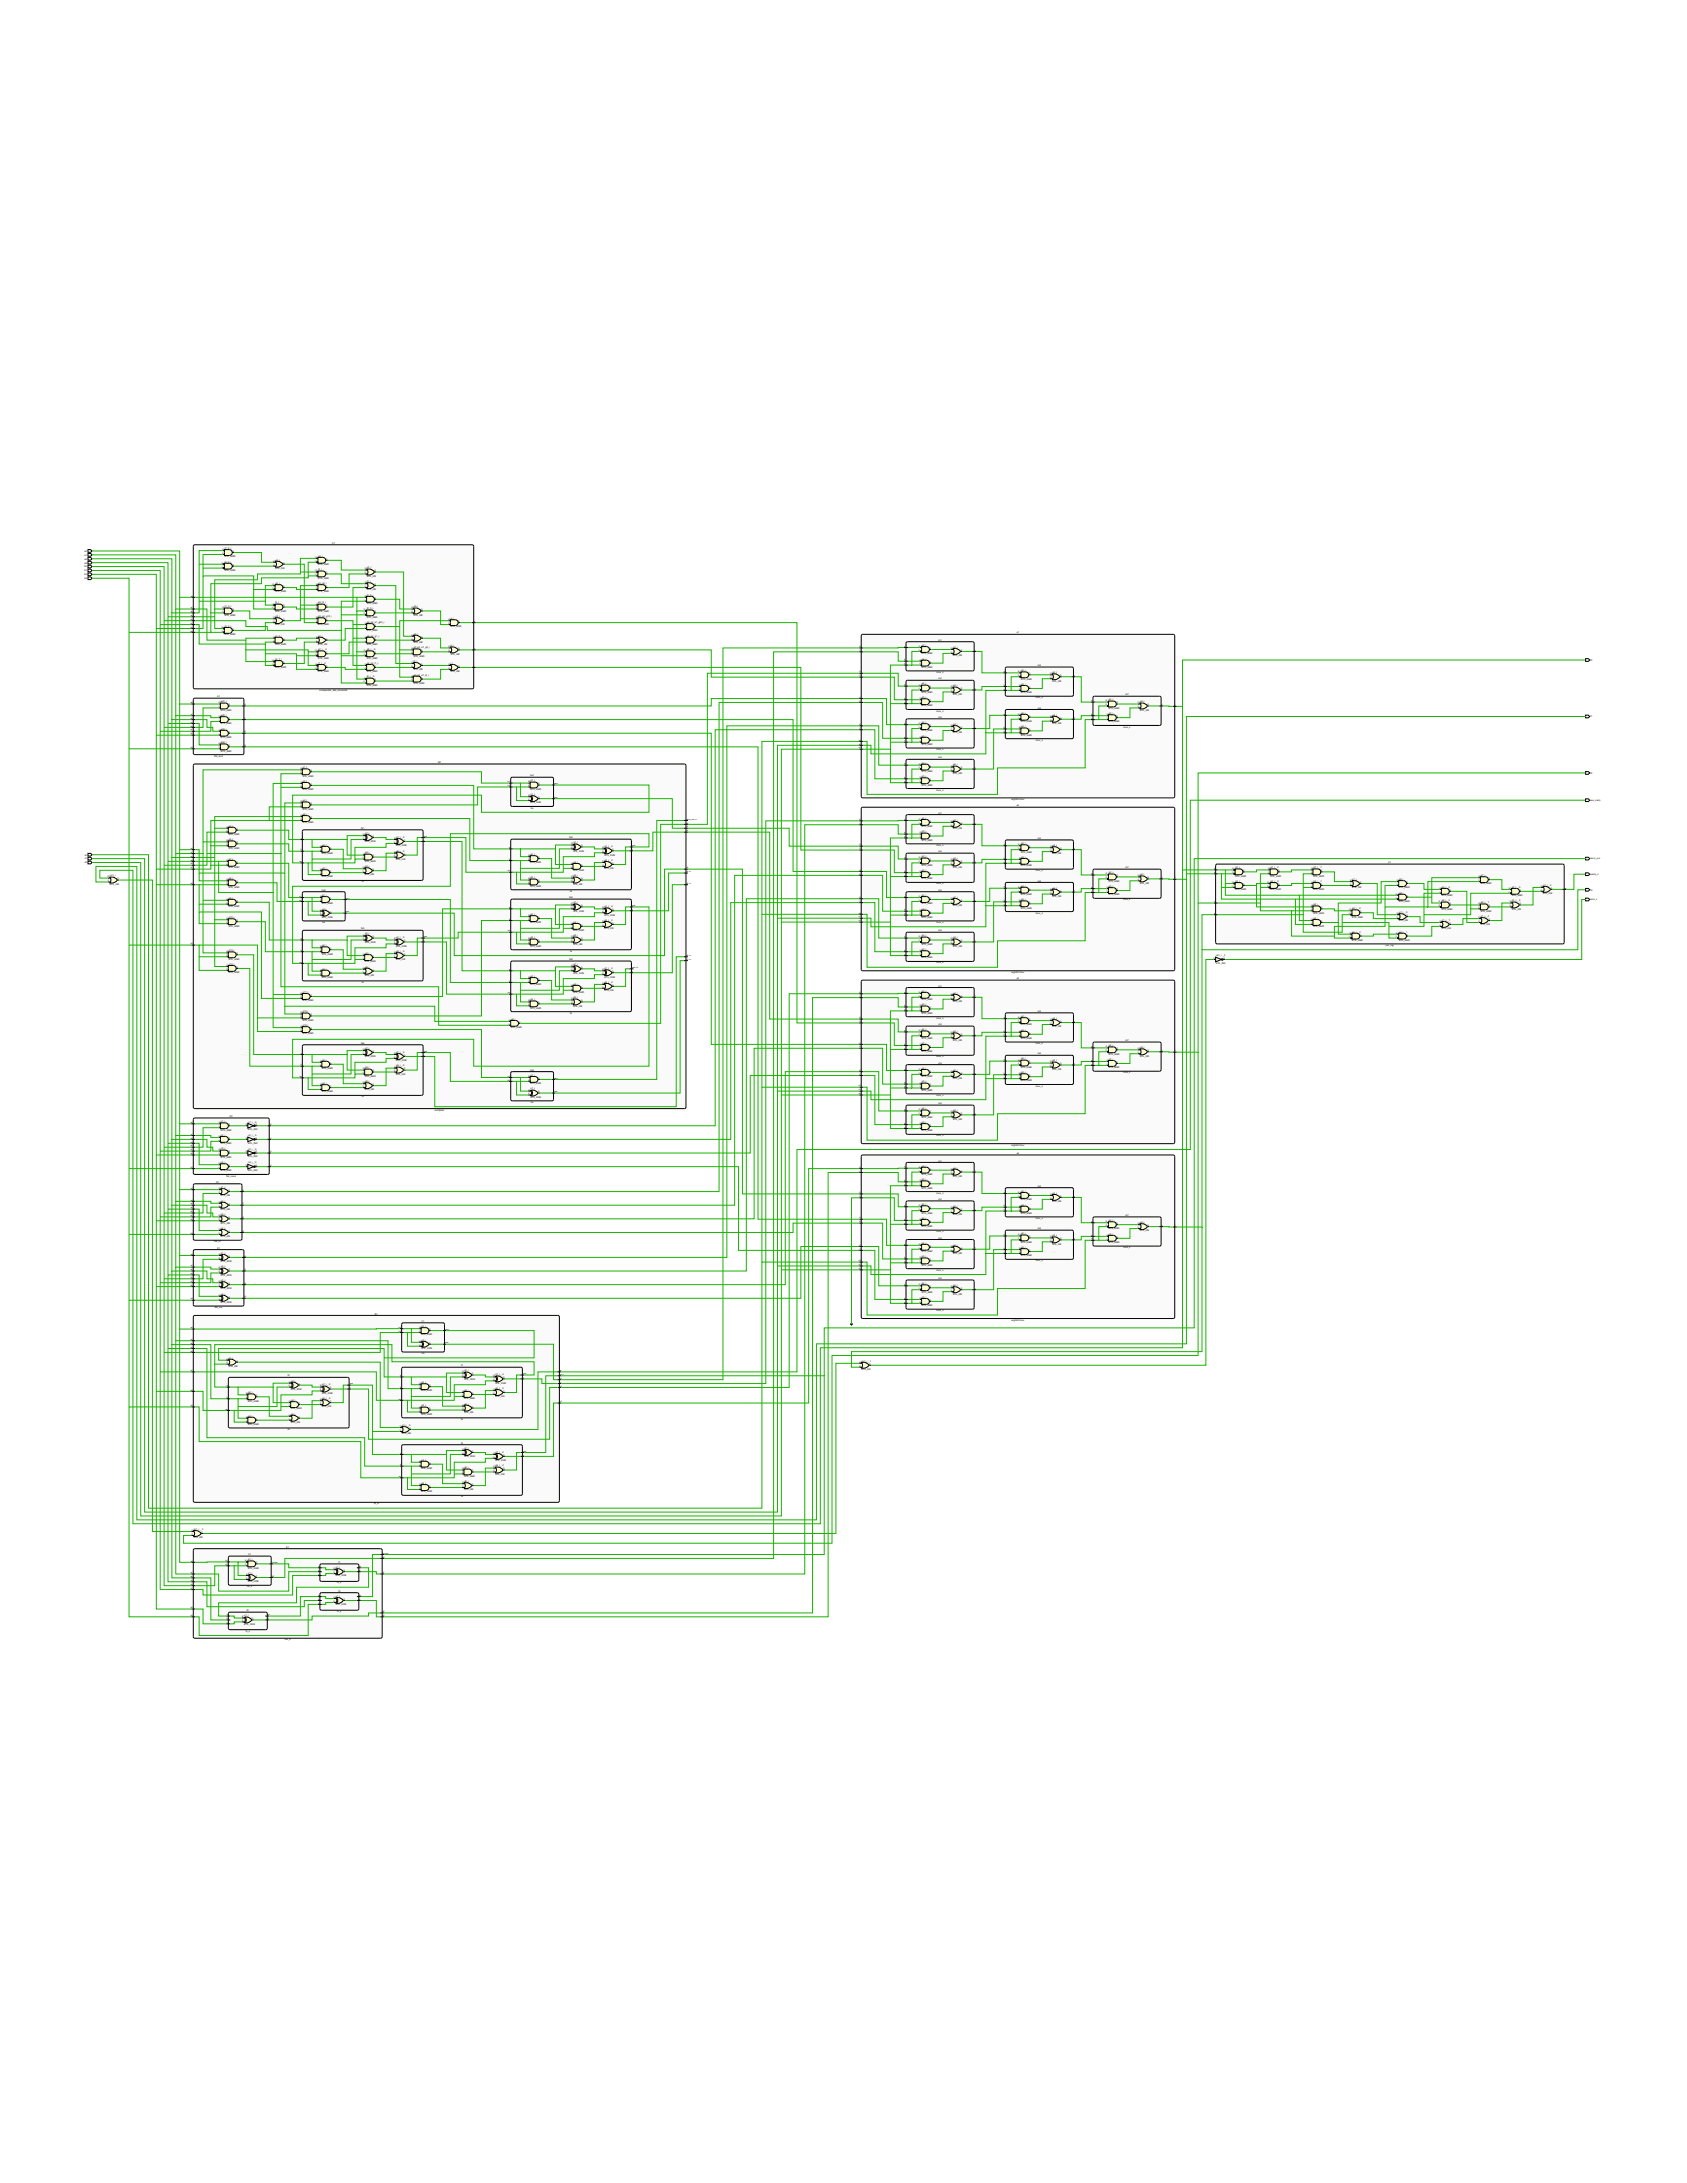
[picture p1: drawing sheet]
<svg xmlns="http://www.w3.org/2000/svg" width="216mm" height="279mm" viewBox="0 0 216 279" stroke-linecap="round" stroke-linejoin="round" font-family="sans-serif">
<defs><g id="words">
<g font-size=".3">
<text x="10.8" y="70.6">a0</text>
<text x="10.8" y="71.1">a1</text>
<text x="10.8" y="71.6">a2</text>
<text x="28.8" y="70.3">t1_2_i</text>
<text x="28.8" y="71.3">RTL_AND</text>
<text x="35.3" y="71.8">e2_i</text>
<text x="40.7" y="71.3">g3_i</text>
<text x="42.5" y="69.6">C1</text>
<text x="10.8" y="72.1">a3</text>
<text x="10.8" y="72.6">b0</text>
<text x="10.8" y="73.1">b1</text>
<text x="10.8" y="73.6">b2</text>
<text x="10.8" y="74.1">b3</text>
<text x="28.8" y="72">t2_2_i</text>
<text x="28.8" y="73.1">RTL_AND</text>
<text x="28.8" y="77.7">t1_3_i</text>
<text x="35.3" y="77.2">l2_i</text>
<text x="35.3" y="74.7">g2_i</text>
<text x="35.3" y="75.8">RTL_AND</text>
<text x="35.3" y="72.8">RTL_OR</text>
<text x="40.7" y="73">l3_i</text>
<text x="40.7" y="74.1">RTL_AND</text>
<text x="40.7" y="72.3">RTL_AND</text>
<text x="40.7" y="77.2">e3_l2_i</text>
<text x="40.7" y="74.7">e3_g2_i</text>
<text x="40.7" y="75.8">RTL_AND</text>
<text x="47" y="78">t2_0_i</text>
<text x="47" y="76.2">t1_0_i</text>
<text x="47" y="77.3">RTL_AND</text>
<text x="47" y="74.5">l1_i</text>
<text x="47" y="75.6">RTL_OR</text>
<text x="47" y="72.8">g1_i</text>
<text x="47" y="73.8">RTL_OR</text>
<text x="52.9" y="77.7">e0_i</text>
<text x="28.8" y="80.2">t2_3_i</text>
<text x="28.8" y="81.3">RTL_AND</text>
<text x="28.8" y="78.8">RTL_AND</text>
<text x="35.3" y="81.5">t1_1_i</text>
<text x="35.3" y="82.5">RTL_AND</text>
<text x="35.3" y="78.3">RTL_AND</text>
<text x="35.3" y="79">e3_i</text>
<text x="35.3" y="80.1">RTL_OR</text>
<text x="40.7" y="83.2">g1_i__0</text>
<text x="40.7" y="78.3">RTL_AND</text>
<text x="40.7" y="79">e3_e2_g10_i</text>
<text x="40.7" y="80.1">RTL_AND</text>
<text x="40.7" y="81.5">e1_i</text>
<text x="40.7" y="82.5">RTL_OR</text>
<text x="47" y="79.1">RTL_AND</text>
<text x="47" y="83.2">g0_i__0</text>
<text x="47" y="81.5">e3_e2_g1_i</text>
<text x="47" y="82.5">RTL_AND</text>
<text x="47" y="79.7">e3_e2_e1_g00_i</text>
<text x="47" y="80.8">RTL_AND</text>
<text x="52.9" y="81.2">g0_i</text>
<text x="52.9" y="82.3">RTL_OR</text>
<text x="52.9" y="83">e3_e2_e1_g0_i</text>
<text x="52.9" y="78.8">RTL_OR</text>
<text x="57.7" y="82.7">g_i</text>
<text x="57.7" y="83.8">RTL_OR</text>
<text x="57.7" y="79.2">e_i</text>
<text x="57.7" y="80.3">RTL_AND</text>
<text x="118" y="82.7">g2_i</text>
<text x="118" y="83.7">RTL_AND</text>
<text x="120.1" y="82">m1</text>
<text x="122" y="82.9">g4_i</text>
<text x="122" y="84">RTL_OR</text>
<text x="130.1" y="81.1">e1</text>
<text x="27.8" y="89.2">A1</text>
<text x="28.3" y="89.9">ad1_i</text>
<text x="35.3" y="84.5">t2_1_i</text>
<text x="35.3" y="85.5">RTL_AND</text>
<text x="40.7" y="85">l1_i__0</text>
<text x="40.7" y="86">RTL_AND</text>
<text x="40.7" y="84.3">RTL_AND</text>
<text x="40.9" y="88.4">comparator_4bit_structural</text>
<text x="47" y="86.7">l0_i__0</text>
<text x="47" y="87.8">RTL_AND</text>
<text x="47" y="84.3">RTL_AND</text>
<text x="47" y="85">e3_e2_l1_i</text>
<text x="47" y="86">RTL_AND</text>
<text x="52.9" y="84.7">l0_i</text>
<text x="52.9" y="85.8">RTL_OR</text>
<text x="52.9" y="86.5">e3_e2_e1_l0_i</text>
<text x="52.9" y="87.5">RTL_AND</text>
<text x="52.9" y="84">RTL_AND</text>
<text x="57.7" y="85">l_i</text>
<text x="57.7" y="86">RTL_OR</text>
<text x="118" y="84.4">g3_i</text>
<text x="118" y="85.5">RTL_AND</text>
<text x="118" y="87.6">g2_i</text>
<text x="118" y="88.7">RTL_AND</text>
<text x="118" y="89.3">g3_i</text>
<text x="119.9" y="86.1">mux_s</text>
<text x="120.1" y="87">m2</text>
<text x="122" y="87.9">g4_i</text>
<text x="122" y="88.9">RTL_OR</text>
<text x="130.7" y="85.9">g2_i</text>
<text x="130.7" y="87">RTL_AND</text>
<text x="130.7" y="87.7">g3_i</text>
<text x="130.7" y="88.7">RTL_AND</text>
<text x="132.6" y="89.4">mux_s</text>
<text x="132.8" y="85.3">m5</text>
<text x="134.7" y="86.2">g4_i</text>
<text x="134.7" y="87.2">RTL_OR</text>
<text x="141.9" y="89.6">g2_i</text>
<text x="144" y="89">m7</text>
<text x="145.9" y="89.9">g4_i</text>
<text x="203.5" y="84.6">f0</text>
<text x="28.3" y="95.1">ad4_i</text>
<text x="28.3" y="93.4">ad3_i</text>
<text x="28.3" y="94.5">RTL_AND</text>
<text x="28.3" y="91.6">ad2_i</text>
<text x="28.3" y="92.7">RTL_AND</text>
<text x="28.3" y="91">RTL_AND</text>
<text x="118" y="90.4">RTL_AND</text>
<text x="118" y="92.5">g2_i</text>
<text x="118" y="93.6">RTL_AND</text>
<text x="118" y="94.3">g3_i</text>
<text x="118" y="95.4">RTL_AND</text>
<text x="119.9" y="91.1">mux_s</text>
<text x="120.1" y="91.9">m3</text>
<text x="122" y="92.8">g4_i</text>
<text x="122" y="93.9">RTL_OR</text>
<text x="130.7" y="91.3">g2_i</text>
<text x="130.7" y="92.4">RTL_AND</text>
<text x="130.7" y="93.1">g3_i</text>
<text x="130.7" y="94.2">RTL_AND</text>
<text x="132.6" y="94.8">mux_s</text>
<text x="132.8" y="90.7">m6</text>
<text x="134.7" y="91.6">g4_i</text>
<text x="134.7" y="92.7">RTL_OR</text>
<text x="141.9" y="90.7">RTL_AND</text>
<text x="141.9" y="91.4">g3_i</text>
<text x="141.9" y="92.5">RTL_AND</text>
<text x="143.8" y="93.1">mux_s</text>
<text x="145.9" y="91">RTL_OR</text>
<text x="203.5" y="91.8">f1</text>
<text x="27.4" y="96.9">fbit_and</text>
<text x="28.3" y="96.2">RTL_AND</text>
<text x="38.7" y="98.3">g1_i</text>
<text x="38.7" y="99.4">RTL_AND</text>
<text x="38.7" y="100.1">g3_i</text>
<text x="38.7" y="101.1">RTL_AND</text>
<text x="56.1" y="97.7">M1</text>
<text x="67.9" y="99.4">ha1</text>
<text x="67.9" y="100">a1_i</text>
<text x="67.9" y="101.1">RTL_AND</text>
<text x="67.9" y="101.8">x1_i</text>
<text x="118" y="97.7">g2_i</text>
<text x="118" y="98.8">RTL_AND</text>
<text x="118" y="99.5">g3_i</text>
<text x="118" y="100.5">RTL_AND</text>
<text x="119.9" y="96">mux_s</text>
<text x="119.9" y="101.2">mux_s</text>
<text x="120.1" y="97.1">m4</text>
<text x="122" y="98">g4_i</text>
<text x="122" y="99">RTL_OR</text>
<text x="203.5" y="99">f2</text>
<text x="29.3" y="105.8">g2_i</text>
<text x="29.3" y="106.9">RTL_AND</text>
<text x="29.3" y="107.5">g5_i</text>
<text x="38.7" y="102.6">g4_i</text>
<text x="38.7" y="103.6">RTL_AND</text>
<text x="38.7" y="104.3">g6_i</text>
<text x="38.7" y="105.4">RTL_AND</text>
<text x="46.2" y="106.1">fa1</text>
<text x="46.7" y="106.7">g1_i</text>
<text x="46.7" y="107.8">RTL_XOR</text>
<text x="50.7" y="107.2">g1_i__0</text>
<text x="67.9" y="102.8">RTL_XOR</text>
<text x="67.9" y="103.5">ha</text>
<text x="72.9" y="107.3">fa2</text>
<text x="73.4" y="107.9">g1_i</text>
<text x="118" y="104.8">g2_i</text>
<text x="118" y="105.9">RTL_AND</text>
<text x="118" y="106.5">g3_i</text>
<text x="118" y="107.6">RTL_AND</text>
<text x="120.1" y="104.2">m1</text>
<text x="122" y="105">g4_i</text>
<text x="122" y="106.1">RTL_OR</text>
<text x="129.5" y="102.4">eightto1mux</text>
<text x="130.1" y="103.2">e2</text>
<text x="132.8" y="107.4">m5</text>
<text x="203.5" y="102.5">aux_carry</text>
<text x="10.8" y="109.5">s0</text>
<text x="10.8" y="110">s1</text>
<text x="10.8" y="110.5">s2</text>
<text x="14.1" y="112.2">no1_i</text>
<text x="14.1" y="113.2">RTL_OR</text>
<text x="29.3" y="108.6">RTL_AND</text>
<text x="29.3" y="110">g7_i</text>
<text x="29.3" y="111.1">RTL_AND</text>
<text x="29.3" y="112.5">g8_i</text>
<text x="29.3" y="113.6">RTL_AND</text>
<text x="41.2" y="111.2">g3_i</text>
<text x="41.2" y="112.3">RTL_AND</text>
<text x="41.2" y="108.2">g2_i</text>
<text x="41.2" y="109.3">RTL_AND</text>
<text x="46.3" y="113">fa</text>
<text x="46.7" y="111">g5_i</text>
<text x="46.7" y="112.1">RTL_OR</text>
<text x="46.7" y="109.2">g4_i</text>
<text x="46.7" y="110.3">RTL_AND</text>
<text x="50.7" y="109">g5_i__0</text>
<text x="50.7" y="110.1">RTL_OR</text>
<text x="50.7" y="108.3">RTL_XOR</text>
<text x="67.9" y="112.4">g3_i</text>
<text x="67.9" y="113.5">RTL_AND</text>
<text x="67.9" y="109.4">g2_i</text>
<text x="67.9" y="110.5">RTL_AND</text>
<text x="73.4" y="112.2">g5_i</text>
<text x="73.4" y="113.2">RTL_OR</text>
<text x="73.4" y="110.4">g4_i</text>
<text x="73.4" y="111.5">RTL_AND</text>
<text x="73.4" y="109">RTL_XOR</text>
<text x="77.4" y="110.2">g5_i__0</text>
<text x="77.4" y="111.3">RTL_OR</text>
<text x="77.4" y="108.4">g1_i__0</text>
<text x="77.4" y="109.5">RTL_XOR</text>
<text x="118" y="109.7">g2_i</text>
<text x="118" y="110.8">RTL_AND</text>
<text x="118" y="111.5">g3_i</text>
<text x="118" y="112.6">RTL_AND</text>
<text x="119.9" y="108.3">mux_s</text>
<text x="119.9" y="113.2">mux_s</text>
<text x="120.1" y="109.1">m2</text>
<text x="122" y="110">g4_i</text>
<text x="122" y="111.1">RTL_OR</text>
<text x="130.7" y="108">g2_i</text>
<text x="130.7" y="109.1">RTL_AND</text>
<text x="130.7" y="109.8">g3_i</text>
<text x="130.7" y="110.9">RTL_AND</text>
<text x="130.7" y="113.5">g2_i</text>
<text x="132.6" y="111.5">mux_s</text>
<text x="132.8" y="112.8">m6</text>
<text x="134.7" y="108.3">g4_i</text>
<text x="134.7" y="109.4">RTL_OR</text>
<text x="134.7" y="113.7">g4_i</text>
<text x="141.9" y="111.8">g2_i</text>
<text x="141.9" y="112.9">RTL_AND</text>
<text x="141.9" y="113.5">g3_i</text>
<text x="144" y="111.1">m7</text>
<text x="145.9" y="112">g4_i</text>
<text x="145.9" y="113.1">RTL_OR</text>
<text x="158.1" y="112.9">a2_i</text>
<text x="158.1" y="113.9">RTL_AND</text>
<text x="158.1" y="111.1">a1_i</text>
<text x="158.1" y="112.2">RTL_AND</text>
<text x="162.6" y="112.9">a2_i__0</text>
<text x="162.6" y="113.9">RTL_AND</text>
<text x="162.6" y="111.1">a1_i__0</text>
<text x="162.6" y="112.2">RTL_AND</text>
<text x="168.1" y="112.9">a2_i__1</text>
<text x="168.1" y="113.9">RTL_AND</text>
<text x="168.1" y="111.1">a1_i__1</text>
<text x="168.1" y="112.2">RTL_AND</text>
<text x="173.1" y="112.6">o1_i</text>
<text x="173.1" y="113.7">RTL_OR</text>
<text x="177.7" y="110.5">p1</text>
<text x="179" y="112.6">a5_i</text>
<text x="179" y="113.7">RTL_AND</text>
<text x="184.5" y="113.6">a5_i__0</text>
<text x="189.5" y="112.1">a7_i</text>
<text x="189.5" y="113.2">RTL_AND</text>
<text x="193.5" y="113.6">a7_i__0</text>
<text x="197.5" y="113.4">o1_i__4</text>
<text x="203.5" y="110">carry_out</text>
<text x="203.5" y="112">parity_c</text>
<text x="203.5" y="114">f3</text>
<text x="29.3" y="115">g9_i</text>
<text x="29.3" y="116.1">RTL_AND</text>
<text x="29.3" y="117.5">g10_i</text>
<text x="29.3" y="118.6">RTL_AND</text>
<text x="41.2" y="114">ha2</text>
<text x="41.2" y="114.7">a1_i</text>
<text x="41.2" y="115.7">RTL_AND</text>
<text x="41.2" y="116.4">x1_i</text>
<text x="41.2" y="117.5">RTL_XOR</text>
<text x="41.3" y="118.1">ha</text>
<text x="46.2" y="119">fa3</text>
<text x="46.7" y="119.6">g1_i</text>
<text x="67.9" y="117.1">g2_i</text>
<text x="67.9" y="118.2">RTL_AND</text>
<text x="72.9" y="115">fa4</text>
<text x="73" y="114.1">fa</text>
<text x="73.4" y="115.6">g1_i</text>
<text x="73.4" y="116.7">RTL_XOR</text>
<text x="73.4" y="118.1">g4_i</text>
<text x="73.4" y="119.2">RTL_AND</text>
<text x="73.4" y="119.9">g5_i</text>
<text x="77.4" y="116.1">g1_i__0</text>
<text x="77.4" y="117.2">RTL_XOR</text>
<text x="77.4" y="117.9">g5_i__0</text>
<text x="77.4" y="118.9">RTL_OR</text>
<text x="118" y="114.7">g2_i</text>
<text x="118" y="115.7">RTL_AND</text>
<text x="118" y="116.4">g3_i</text>
<text x="118" y="117.5">RTL_AND</text>
<text x="118" y="119.9">g2_i</text>
<text x="119.9" y="118.1">mux_s</text>
<text x="120.1" y="114">m3</text>
<text x="120.1" y="119.2">m4</text>
<text x="122" y="114.9">g4_i</text>
<text x="122" y="116">RTL_OR</text>
<text x="130.7" y="114.5">RTL_AND</text>
<text x="130.7" y="115.2">g3_i</text>
<text x="130.7" y="116.3">RTL_AND</text>
<text x="132.6" y="116.9">mux_s</text>
<text x="134.7" y="114.8">RTL_OR</text>
<text x="141.9" y="114.6">RTL_AND</text>
<text x="143.8" y="115.2">mux_s</text>
<text x="168.1" y="117.6">a4_i</text>
<text x="168.1" y="118.7">RTL_AND</text>
<text x="168.1" y="115.9">a3_i</text>
<text x="168.1" y="116.9">RTL_AND</text>
<text x="173.1" y="119.4">a4_i__0</text>
<text x="173.1" y="116.4">a3_i__0</text>
<text x="173.1" y="117.4">RTL_AND</text>
<text x="179" y="116.9">o1_i__0</text>
<text x="179" y="117.9">RTL_OR</text>
<text x="179" y="114.4">a6_i</text>
<text x="179" y="115.4">RTL_AND</text>
<text x="179" y="119.4">a4_i__1</text>
<text x="184.5" y="117.9">o1_i__1</text>
<text x="184.5" y="118.9">RTL_OR</text>
<text x="184.5" y="115.4">a6_i__0</text>
<text x="184.5" y="116.4">RTL_AND</text>
<text x="184.5" y="114.7">RTL_AND</text>
<text x="189.5" y="117.4">o1_i__2</text>
<text x="189.5" y="118.4">RTL_OR</text>
<text x="189.5" y="115.6">a6_i__1</text>
<text x="189.5" y="116.7">RTL_AND</text>
<text x="193.5" y="115.4">o1_i__3</text>
<text x="193.5" y="116.4">RTL_OR</text>
<text x="193.5" y="114.7">RTL_AND</text>
<text x="197.5" y="114.4">RTL_OR</text>
<text x="203.5" y="115.2">zero_c</text>
<text x="29.3" y="121.7">g13_i</text>
<text x="29.3" y="122.8">RTL_AND</text>
<text x="29.3" y="123.5">g14_i</text>
<text x="29.3" y="124.6">RTL_AND</text>
<text x="41.2" y="121.1">g2_i</text>
<text x="41.2" y="122.2">RTL_AND</text>
<text x="41.2" y="124.1">g3_i</text>
<text x="41.2" y="125.2">RTL_AND</text>
<text x="46.3" y="125.8">fa</text>
<text x="46.7" y="120.7">RTL_XOR</text>
<text x="46.7" y="122.1">g4_i</text>
<text x="46.7" y="123.2">RTL_AND</text>
<text x="46.7" y="123.8">g5_i</text>
<text x="46.7" y="124.9">RTL_OR</text>
<text x="50.7" y="120.1">g1_i__0</text>
<text x="50.7" y="121.2">RTL_XOR</text>
<text x="50.7" y="121.8">g5_i__0</text>
<text x="50.7" y="122.9">RTL_OR</text>
<text x="67.9" y="120.1">g3_i</text>
<text x="67.9" y="121.2">RTL_AND</text>
<text x="67.9" y="125">g2_i</text>
<text x="72.9" y="122.9">fa5</text>
<text x="73" y="121.8">fa</text>
<text x="73.4" y="120.9">RTL_OR</text>
<text x="73.4" y="123.5">g1_i</text>
<text x="73.4" y="124.6">RTL_XOR</text>
<text x="77.4" y="124">g1_i__0</text>
<text x="77.4" y="125.1">RTL_XOR</text>
<text x="77.4" y="125.8">g5_i__0</text>
<text x="118" y="120.9">RTL_AND</text>
<text x="118" y="121.6">g3_i</text>
<text x="118" y="122.7">RTL_AND</text>
<text x="119.9" y="123.3">mux_s</text>
<text x="122" y="120.1">g4_i</text>
<text x="122" y="121.2">RTL_OR</text>
<text x="129.5" y="124.5">eightto1mux</text>
<text x="130.1" y="125.3">e3</text>
<text x="155.6" y="122.4">no1_i__2</text>
<text x="155.6" y="123.4">RTL_INV</text>
<text x="173.1" y="120.4">RTL_AND</text>
<text x="177.4" y="121.1">par_reg</text>
<text x="179" y="120.4">RTL_AND</text>
<text x="38.7" y="127.1">g11_i</text>
<text x="38.7" y="128.2">RTL_AND</text>
<text x="38.7" y="129.6">g12_i</text>
<text x="38.7" y="130.6">RTL_AND</text>
<text x="38.7" y="131.3">g15_i</text>
<text x="65.4" y="130.5">g0_i</text>
<text x="65.4" y="131.6">RTL_AND</text>
<text x="67.9" y="126.1">RTL_AND</text>
<text x="67.9" y="128">g3_i</text>
<text x="67.9" y="129.1">RTL_AND</text>
<text x="73" y="129.7">fa</text>
<text x="73.4" y="126">g4_i</text>
<text x="73.4" y="127.1">RTL_AND</text>
<text x="73.4" y="127.8">g5_i</text>
<text x="73.4" y="128.8">RTL_OR</text>
<text x="77.4" y="126.9">RTL_OR</text>
<text x="118" y="126.9">g2_i</text>
<text x="118" y="128">RTL_AND</text>
<text x="118" y="128.7">g3_i</text>
<text x="118" y="129.7">RTL_AND</text>
<text x="118" y="131.9">g2_i</text>
<text x="119.9" y="130.4">mux_s</text>
<text x="120.1" y="126.3">m1</text>
<text x="120.1" y="131.2">m2</text>
<text x="122" y="127.2">g4_i</text>
<text x="122" y="128.3">RTL_OR</text>
<text x="130.7" y="130.2">g2_i</text>
<text x="130.7" y="131.2">RTL_AND</text>
<text x="130.7" y="131.9">g3_i</text>
<text x="132.8" y="129.5">m5</text>
<text x="134.7" y="130.4">g4_i</text>
<text x="134.7" y="131.5">RTL_OR</text>
<text x="38.7" y="132.4">RTL_AND</text>
<text x="41.2" y="135.8">g2_i</text>
<text x="41.2" y="136.8">RTL_AND</text>
<text x="46.2" y="133.6">fa6</text>
<text x="46.7" y="134.3">g1_i</text>
<text x="46.7" y="135.3">RTL_XOR</text>
<text x="46.7" y="136.7">g4_i</text>
<text x="46.7" y="137.8">RTL_AND</text>
<text x="50.7" y="134.8">g1_i__0</text>
<text x="50.7" y="135.8">RTL_XOR</text>
<text x="50.7" y="136.5">g5_i__0</text>
<text x="50.7" y="137.6">RTL_OR</text>
<text x="67.9" y="137">ha3</text>
<text x="67.9" y="137.7">a1_i</text>
<text x="118" y="132.9">RTL_AND</text>
<text x="118" y="133.6">g3_i</text>
<text x="118" y="134.7">RTL_AND</text>
<text x="118" y="136.8">g2_i</text>
<text x="118" y="137.9">RTL_AND</text>
<text x="119.9" y="135.3">mux_s</text>
<text x="120.1" y="136.1">m3</text>
<text x="122" y="132.1">g4_i</text>
<text x="122" y="133.2">RTL_OR</text>
<text x="122" y="137">g4_i</text>
<text x="130.7" y="133">RTL_AND</text>
<text x="130.7" y="135.6">g2_i</text>
<text x="130.7" y="136.7">RTL_AND</text>
<text x="130.7" y="137.3">g3_i</text>
<text x="132.6" y="133.6">mux_s</text>
<text x="132.8" y="135">m6</text>
<text x="134.7" y="135.9">g4_i</text>
<text x="134.7" y="136.9">RTL_OR</text>
<text x="141.9" y="133.9">g2_i</text>
<text x="141.9" y="135">RTL_AND</text>
<text x="141.9" y="135.7">g3_i</text>
<text x="141.9" y="136.7">RTL_AND</text>
<text x="143.8" y="137.4">mux_s</text>
<text x="144" y="133.3">m7</text>
<text x="145.9" y="134.2">g4_i</text>
<text x="145.9" y="135.2">RTL_OR</text>
<text x="28.3" y="143.6">n1_i</text>
<text x="29.4" y="143">N1</text>
<text x="31.8" y="143.7">n1_i__0</text>
<text x="41.2" y="138.7">g3_i</text>
<text x="41.2" y="139.8">RTL_AND</text>
<text x="46.3" y="140.5">fa</text>
<text x="46.7" y="138.5">g5_i</text>
<text x="46.7" y="139.6">RTL_OR</text>
<text x="55.7" y="142.2">multiplier</text>
<text x="67.9" y="138.8">RTL_AND</text>
<text x="67.9" y="139.4">x1_i</text>
<text x="67.9" y="140.5">RTL_XOR</text>
<text x="67.9" y="141.2">ha</text>
<text x="118" y="138.5">g3_i</text>
<text x="118" y="139.6">RTL_AND</text>
<text x="118" y="142">g2_i</text>
<text x="118" y="143.1">RTL_AND</text>
<text x="118" y="143.7">g3_i</text>
<text x="119.9" y="140.3">mux_s</text>
<text x="120.1" y="141.3">m4</text>
<text x="122" y="138.1">RTL_OR</text>
<text x="122" y="142.2">g4_i</text>
<text x="122" y="143.3">RTL_OR</text>
<text x="130.7" y="138.4">RTL_AND</text>
<text x="132.6" y="139.1">mux_s</text>
<text x="28.3" y="144.7">RTL_AND</text>
<text x="28.3" y="145.4">n2_i</text>
<text x="28.3" y="146.4">RTL_AND</text>
<text x="28.3" y="147.1">n3_i</text>
<text x="28.3" y="148.2">RTL_AND</text>
<text x="28.3" y="148.9">n4_i</text>
<text x="28.3" y="149.9">RTL_AND</text>
<text x="31.8" y="144.6">RTL_INV</text>
<text x="31.8" y="145.4">n2_i__0</text>
<text x="31.8" y="146.4">RTL_INV</text>
<text x="31.8" y="147.2">n3_i__0</text>
<text x="31.8" y="148.1">RTL_INV</text>
<text x="31.8" y="148.9">n4_i__0</text>
<text x="31.8" y="149.9">RTL_INV</text>
<text x="118" y="144.8">RTL_AND</text>
<text x="118" y="149.3">g2_i</text>
<text x="119.9" y="145.4">mux_s</text>
<text x="120.1" y="148.7">m1</text>
<text x="122" y="149.6">g4_i</text>
<text x="129.5" y="146.6">eightto1mux</text>
<text x="130.1" y="147.7">e4</text>
<text x="27.7" y="151.4">O1</text>
<text x="28.3" y="152">o1_i</text>
<text x="28.3" y="153.1">RTL_OR</text>
<text x="28.3" y="153.8">o2_i</text>
<text x="28.3" y="154.9">RTL_OR</text>
<text x="28.3" y="155.5">o3_i</text>
<text x="29" y="150.6">fbit_nand</text>
<text x="118" y="150.4">RTL_AND</text>
<text x="118" y="151.1">g3_i</text>
<text x="118" y="152.1">RTL_AND</text>
<text x="118" y="154.2">g2_i</text>
<text x="118" y="155.3">RTL_AND</text>
<text x="118" y="156">g3_i</text>
<text x="119.9" y="152.8">mux_s</text>
<text x="120.1" y="153.6">m2</text>
<text x="122" y="150.6">RTL_OR</text>
<text x="122" y="154.5">g4_i</text>
<text x="122" y="155.6">RTL_OR</text>
<text x="130.7" y="154.3">g3_i</text>
<text x="130.7" y="155.4">RTL_AND</text>
<text x="130.7" y="152.5">g2_i</text>
<text x="130.7" y="153.6">RTL_AND</text>
<text x="132.8" y="151.9">m5</text>
<text x="134.7" y="152.8">g4_i</text>
<text x="134.7" y="153.9">RTL_OR</text>
<text x="144" y="155.6">m7</text>
<text x="27.4" y="159">fbit_or</text>
<text x="27.8" y="159.8">X1</text>
<text x="28.3" y="156.6">RTL_OR</text>
<text x="28.3" y="157.3">o4_i</text>
<text x="28.3" y="158.4">RTL_OR</text>
<text x="28.3" y="160.5">x1_i</text>
<text x="28.3" y="161.5">RTL_XOR</text>
<text x="118" y="160.9">g3_i</text>
<text x="118" y="162">RTL_AND</text>
<text x="118" y="159.2">g2_i</text>
<text x="118" y="160.3">RTL_AND</text>
<text x="118" y="157.1">RTL_AND</text>
<text x="119.9" y="157.7">mux_s</text>
<text x="120.1" y="158.5">m3</text>
<text x="122" y="159.4">g4_i</text>
<text x="122" y="160.5">RTL_OR</text>
<text x="130.7" y="159.7">g3_i</text>
<text x="130.7" y="160.8">RTL_AND</text>
<text x="130.7" y="158">g2_i</text>
<text x="130.7" y="159.1">RTL_AND</text>
<text x="132.6" y="161.4">mux_s</text>
<text x="132.6" y="156">mux_s</text>
<text x="132.8" y="157.3">m6</text>
<text x="134.7" y="158.2">g4_i</text>
<text x="134.7" y="159.3">RTL_OR</text>
<text x="141.9" y="158">g3_i</text>
<text x="141.9" y="159.1">RTL_AND</text>
<text x="141.9" y="156.3">g2_i</text>
<text x="141.9" y="157.4">RTL_AND</text>
<text x="143.8" y="159.8">mux_s</text>
<text x="145.9" y="156.5">g4_i</text>
<text x="145.9" y="157.6">RTL_OR</text>
<text x="27.5" y="167.4">fbit_xor</text>
<text x="28.3" y="162.2">x2_i</text>
<text x="28.3" y="163.3">RTL_XOR</text>
<text x="28.3" y="164">x3_i</text>
<text x="28.3" y="165">RTL_XOR</text>
<text x="28.3" y="165.7">x4_i</text>
<text x="28.3" y="166.8">RTL_XOR</text>
<text x="118" y="166.1">g3_i</text>
<text x="118" y="167.2">RTL_AND</text>
<text x="118" y="164.4">g2_i</text>
<text x="118" y="165.4">RTL_AND</text>
<text x="119.9" y="167.8">mux_s</text>
<text x="119.9" y="162.6">mux_s</text>
<text x="120.1" y="163.7">m4</text>
<text x="122" y="164.6">g4_i</text>
<text x="122" y="165.7">RTL_OR</text>
<text x="29.3" y="173.9">o1_i</text>
<text x="48" y="168.2">R1</text>
<text x="53.9" y="169.8">a1_i</text>
<text x="53.9" y="170.9">RTL_AND</text>
<text x="53.9" y="171.6">x1_i</text>
<text x="53.9" y="172.7">RTL_XOR</text>
<text x="54" y="169.2">h1</text>
<text x="54" y="173.3">ha</text>
<text x="129.5" y="169">eightto1mux</text>
<text x="29.3" y="175">RTL_OR</text>
<text x="31.8" y="178.3">g2_i</text>
<text x="31.8" y="179.4">RTL_AND</text>
<text x="36.8" y="176.2">f2</text>
<text x="37.2" y="176.8">g1_i</text>
<text x="37.2" y="177.9">RTL_XOR</text>
<text x="37.2" y="179.3">g4_i</text>
<text x="41.2" y="177.3">g1_i__0</text>
<text x="41.2" y="178.4">RTL_XOR</text>
<text x="41.2" y="179.1">g5_i__0</text>
<text x="53.9" y="177">g2_i</text>
<text x="53.9" y="178.1">RTL_AND</text>
<text x="59" y="174.9">f1</text>
<text x="59.4" y="175.5">g1_i</text>
<text x="59.4" y="176.6">RTL_XOR</text>
<text x="59.4" y="178">g4_i</text>
<text x="59.4" y="179.1">RTL_AND</text>
<text x="59.4" y="179.8">g5_i</text>
<text x="63.4" y="176">g1_i__0</text>
<text x="63.4" y="177.1">RTL_XOR</text>
<text x="63.4" y="177.8">g5_i__0</text>
<text x="63.4" y="178.8">RTL_OR</text>
<text x="110.3" y="174.3">no1_i__1</text>
<text x="110.3" y="175.4">RTL_OR</text>
<text x="31.8" y="181.3">g3_i</text>
<text x="31.8" y="182.4">RTL_AND</text>
<text x="36.8" y="183">fa</text>
<text x="37.2" y="180.4">RTL_AND</text>
<text x="37.2" y="181.1">g5_i</text>
<text x="37.2" y="182.1">RTL_OR</text>
<text x="41.2" y="180.1">RTL_OR</text>
<text x="51.5" y="182.5">o1_i__0</text>
<text x="51.5" y="183.6">RTL_OR</text>
<text x="53.9" y="180">g3_i</text>
<text x="53.9" y="181.1">RTL_AND</text>
<text x="59" y="181.7">fa</text>
<text x="59" y="184.8">f3</text>
<text x="59.4" y="180.8">RTL_OR</text>
<text x="59.4" y="185.4">g1_i</text>
<text x="63.4" y="185.9">g1_i__0</text>
<text x="53.9" y="186.9">g2_i</text>
<text x="53.9" y="188">RTL_AND</text>
<text x="53.9" y="189.9">g3_i</text>
<text x="53.9" y="191">RTL_AND</text>
<text x="59" y="191.7">fa</text>
<text x="59.4" y="186.5">RTL_XOR</text>
<text x="59.4" y="187.9">g4_i</text>
<text x="59.4" y="189">RTL_AND</text>
<text x="59.4" y="189.7">g5_i</text>
<text x="59.4" y="190.8">RTL_OR</text>
<text x="63.4" y="187">RTL_XOR</text>
<text x="63.4" y="187.7">g5_i__0</text>
<text x="63.4" y="188.8">RTL_OR</text>
<text x="24.8" y="195.8">no1_i__0</text>
<text x="24.8" y="196.9">RTL_OR</text>
<text x="47.9" y="192.5">rp_a</text>
<text x="31.7" y="203.2">hs_s</text>
<text x="31.8" y="199.7">a1_i</text>
<text x="31.8" y="200.8">RTL_AND</text>
<text x="31.8" y="201.4">x1_i</text>
<text x="31.8" y="202.5">RTL_XOR</text>
<text x="31.8" y="199">h1</text>
<text x="36.6" y="198.1">S1</text>
<text x="43" y="200.7">x1_i</text>
<text x="43" y="201.8">RTL_XOR</text>
<text x="43.2" y="202.7">fs_s</text>
<text x="43.3" y="200">f1</text>
<text x="43.3" y="203.7">f3</text>
<text x="31.3" y="206.9">x1_i</text>
<text x="31.3" y="207.9">RTL_XOR</text>
<text x="31.4" y="208.8">fs_s</text>
<text x="31.6" y="206.2">f2</text>
<text x="36.5" y="209.9">rbs_s</text>
<text x="43" y="204.4">x1_i</text>
<text x="43" y="205.5">RTL_XOR</text>
<text x="43.2" y="206.4">fs_s</text>
</g>
<g font-size=".2">
<text x="28.5" y="70.4">I0</text>
<text x="28.5" y="70.9">I1</text>
<text x="29.7" y="70.6">O</text>
<text x="35" y="71.9">I0</text>
<text x="40.3" y="71.4">I0</text>
<text x="40.3" y="71.9">I1</text>
<text x="41.7" y="71.6">O</text>
<text x="24.4" y="76.3">a0</text>
<text x="24.4" y="77.8">a1</text>
<text x="28.4" y="72.1">I0</text>
<text x="28.4" y="72.6">I1</text>
<text x="28.5" y="77.9">I0</text>
<text x="29.7" y="72.4">O</text>
<text x="34.8" y="77.4">I0</text>
<text x="34.8" y="77.9">I1</text>
<text x="34.8" y="74.9">I0</text>
<text x="34.8" y="75.4">I1</text>
<text x="35" y="72.4">I1</text>
<text x="36.2" y="77.6">O</text>
<text x="36.2" y="75.1">O</text>
<text x="36.2" y="72.1">O</text>
<text x="40.3" y="73.1">I0</text>
<text x="40.3" y="73.6">I1</text>
<text x="40.5" y="77.4">I0</text>
<text x="40.5" y="77.9">I1</text>
<text x="40.5" y="74.9">I0</text>
<text x="40.5" y="75.4">I1</text>
<text x="41.7" y="73.4">O</text>
<text x="41.7" y="77.6">O</text>
<text x="41.7" y="75.1">O</text>
<text x="46.7" y="76.4">I0</text>
<text x="46.7" y="76.9">I1</text>
<text x="46.7" y="74.6">I0</text>
<text x="46.7" y="75.1">I1</text>
<text x="46.7" y="72.9">I0</text>
<text x="46.7" y="73.4">I1</text>
<text x="47.9" y="76.6">O</text>
<text x="47.9" y="74.9">O</text>
<text x="47.9" y="73.1">O</text>
<text x="52.7" y="77.9">I0</text>
<text x="24.4" y="78.3">a2</text>
<text x="24.4" y="78.8">a3</text>
<text x="24.4" y="79.3">b0</text>
<text x="24.4" y="79.8">b1</text>
<text x="24.4" y="80.3">b2</text>
<text x="24.4" y="80.8">b3</text>
<text x="28.4" y="80.4">I0</text>
<text x="28.4" y="80.9">I1</text>
<text x="28.5" y="78.4">I1</text>
<text x="29.7" y="80.6">O</text>
<text x="29.7" y="78.1">O</text>
<text x="35" y="81.6">I0</text>
<text x="35" y="82.1">I1</text>
<text x="35" y="79.1">I0</text>
<text x="35" y="79.6">I1</text>
<text x="36.2" y="81.9">O</text>
<text x="36.2" y="79.4">O</text>
<text x="40.3" y="83.4">I0</text>
<text x="40.3" y="83.9">I1</text>
<text x="40.5" y="79.1">I0</text>
<text x="40.5" y="79.6">I1</text>
<text x="40.5" y="81.6">I0</text>
<text x="40.5" y="82.1">I1</text>
<text x="41.7" y="83.6">O</text>
<text x="41.7" y="79.4">O</text>
<text x="41.7" y="81.9">O</text>
<text x="46.6" y="78.1">I0</text>
<text x="46.6" y="78.6">I1</text>
<text x="46.6" y="83.4">I0</text>
<text x="46.6" y="83.9">I1</text>
<text x="46.7" y="81.6">I0</text>
<text x="46.7" y="82.1">I1</text>
<text x="46.7" y="79.9">I0</text>
<text x="46.7" y="80.4">I1</text>
<text x="47.9" y="78.4">O</text>
<text x="47.9" y="83.6">O</text>
<text x="47.9" y="81.9">O</text>
<text x="47.9" y="80.1">O</text>
<text x="52.7" y="81.4">I0</text>
<text x="52.7" y="81.9">I1</text>
<text x="52.7" y="83.1">I0</text>
<text x="52.7" y="83.6">I1</text>
<text x="52.7" y="78.4">I1</text>
<text x="53.9" y="81.6">O</text>
<text x="53.9" y="83.4">O</text>
<text x="53.9" y="78.1">O</text>
<text x="57.4" y="82.9">I0</text>
<text x="57.4" y="83.4">I1</text>
<text x="57.4" y="79.4">I0</text>
<text x="57.4" y="79.9">I1</text>
<text x="58.7" y="83.1">O</text>
<text x="58.7" y="79.6">O</text>
<text x="60.7" y="79.6">e</text>
<text x="60.7" y="83.1">g</text>
<text x="110" y="82.8">i0</text>
<text x="110" y="83.3">i1</text>
<text x="115.8" y="82.8">a</text>
<text x="117.6" y="82.8">I0</text>
<text x="117.6" y="83.3">I1</text>
<text x="119" y="83.1">O</text>
<text x="121.7" y="83.1">I0</text>
<text x="121.7" y="83.6">I1</text>
<text x="123" y="83.3">O</text>
<text x="124.7" y="83.3">o</text>
<text x="34.8" y="84.6">I0</text>
<text x="34.8" y="85.1">I1</text>
<text x="36.2" y="84.8">O</text>
<text x="40.3" y="85.1">I0</text>
<text x="40.3" y="85.6">I1</text>
<text x="41.7" y="85.3">O</text>
<text x="46.6" y="86.8">I0</text>
<text x="46.6" y="87.3">I1</text>
<text x="46.7" y="85.1">I0</text>
<text x="46.7" y="85.6">I1</text>
<text x="47.9" y="87.1">O</text>
<text x="47.9" y="85.3">O</text>
<text x="52.7" y="84.8">I0</text>
<text x="52.7" y="85.3">I1</text>
<text x="52.7" y="86.6">I0</text>
<text x="52.7" y="87.1">I1</text>
<text x="53.9" y="85.1">O</text>
<text x="53.9" y="86.8">O</text>
<text x="57.4" y="85.1">I0</text>
<text x="57.4" y="85.6">I1</text>
<text x="58.7" y="85.3">O</text>
<text x="60.7" y="85.3">l</text>
<text x="110" y="86.1">i2</text>
<text x="110" y="86.6">i3</text>
<text x="110" y="89.3">i4</text>
<text x="110" y="89.8">i5</text>
<text x="115.8" y="84.5">b</text>
<text x="115.8" y="87.7">a</text>
<text x="115.8" y="89.5">b</text>
<text x="115.8" y="85">s</text>
<text x="115.8" y="90">s</text>
<text x="117.6" y="87.7">I0</text>
<text x="117.6" y="88.2">I1</text>
<text x="117.7" y="84.5">I0</text>
<text x="117.7" y="85">I1</text>
<text x="117.7" y="89.5">I0</text>
<text x="117.7" y="90">I1</text>
<text x="119" y="84.8">O</text>
<text x="119" y="88">O</text>
<text x="119" y="89.7">O</text>
<text x="121.7" y="88">I0</text>
<text x="121.7" y="88.5">I1</text>
<text x="123" y="88.2">O</text>
<text x="124.7" y="88.2">o</text>
<text x="128.5" y="86">a</text>
<text x="128.5" y="87.8">b</text>
<text x="128.5" y="88.3">s</text>
<text x="130.3" y="86">I0</text>
<text x="130.3" y="86.5">I1</text>
<text x="130.4" y="87.8">I0</text>
<text x="130.4" y="88.3">I1</text>
<text x="131.7" y="86.3">O</text>
<text x="131.7" y="88">O</text>
<text x="134.4" y="86.3">I0</text>
<text x="134.4" y="86.8">I1</text>
<text x="135.7" y="86.5">O</text>
<text x="137.4" y="86.5">o</text>
<text x="139.7" y="89.8">a</text>
<text x="141.5" y="89.8">I0</text>
<text x="24.4" y="90">a0</text>
<text x="24.4" y="91.5">a1</text>
<text x="24.4" y="92">a2</text>
<text x="24.4" y="92.5">a3</text>
<text x="24.4" y="93">b0</text>
<text x="24.4" y="93.5">b1</text>
<text x="24.4" y="94">b2</text>
<text x="24.4" y="95.7">b3</text>
<text x="28" y="95.3">I0</text>
<text x="28" y="95.8">I1</text>
<text x="28" y="93.5">I0</text>
<text x="28" y="94">I1</text>
<text x="28" y="91.8">I0</text>
<text x="28" y="92.3">I1</text>
<text x="28" y="90">I0</text>
<text x="28" y="90.5">I1</text>
<text x="29.2" y="95.5">O</text>
<text x="29.2" y="93.8">O</text>
<text x="29.2" y="92">O</text>
<text x="29.2" y="90.3">O</text>
<text x="31.3" y="90.3">t0</text>
<text x="31.3" y="92">t1</text>
<text x="31.3" y="93.7">t2</text>
<text x="31.3" y="95.5">t3</text>
<text x="109.9" y="94.8">s0</text>
<text x="109.9" y="95.3">s1</text>
<text x="109.9" y="95.8">s2</text>
<text x="110" y="92.8">i6</text>
<text x="110" y="93.3">i7</text>
<text x="115.8" y="92.6">a</text>
<text x="115.8" y="94.4">b</text>
<text x="115.8" y="94.9">s</text>
<text x="117.6" y="92.7">I0</text>
<text x="117.6" y="93.2">I1</text>
<text x="117.7" y="94.4">I0</text>
<text x="117.7" y="94.9">I1</text>
<text x="119" y="92.9">O</text>
<text x="119" y="94.7">O</text>
<text x="121.7" y="92.9">I0</text>
<text x="121.7" y="93.4">I1</text>
<text x="123" y="93.2">O</text>
<text x="124.7" y="93.1">o</text>
<text x="128.5" y="91.5">a</text>
<text x="128.5" y="93.2">b</text>
<text x="128.5" y="93.7">s</text>
<text x="130.3" y="91.5">I0</text>
<text x="130.3" y="92">I1</text>
<text x="130.4" y="93.2">I0</text>
<text x="130.4" y="93.7">I1</text>
<text x="131.7" y="91.7">O</text>
<text x="131.7" y="93.5">O</text>
<text x="134.4" y="91.7">I0</text>
<text x="134.4" y="92.2">I1</text>
<text x="135.7" y="92">O</text>
<text x="137.4" y="91.9">o</text>
<text x="139.7" y="91.5">b</text>
<text x="139.7" y="92">s</text>
<text x="141.5" y="90.3">I1</text>
<text x="141.6" y="91.5">I0</text>
<text x="141.6" y="92">I1</text>
<text x="142.9" y="90">O</text>
<text x="142.9" y="91.8">O</text>
<text x="145.6" y="90">I0</text>
<text x="145.6" y="90.5">I1</text>
<text x="146.9" y="90.3">O</text>
<text x="148.6" y="90.3">o</text>
<text x="150.4" y="90.3">f</text>
<text x="38.5" y="98.5">I0</text>
<text x="38.5" y="99">I1</text>
<text x="38.5" y="100.2">I0</text>
<text x="38.5" y="100.7">I1</text>
<text x="39.7" y="98.7">O</text>
<text x="39.7" y="100.4">O</text>
<text x="65" y="100.1">in1</text>
<text x="65" y="100.6">in2</text>
<text x="67.6" y="100.1">I0</text>
<text x="67.6" y="100.6">I1</text>
<text x="67.6" y="101.9">I0</text>
<text x="68.9" y="100.4">O</text>
<text x="70.9" y="100.4">carry</text>
<text x="115.8" y="97.8">a</text>
<text x="115.8" y="99.6">b</text>
<text x="115.8" y="100.1">s</text>
<text x="117.6" y="97.9">I0</text>
<text x="117.6" y="98.4">I1</text>
<text x="117.7" y="99.6">I0</text>
<text x="117.7" y="100.1">I1</text>
<text x="119" y="98.1">O</text>
<text x="119" y="99.8">O</text>
<text x="121.7" y="98.1">I0</text>
<text x="121.7" y="98.6">I1</text>
<text x="123" y="98.4">O</text>
<text x="124.7" y="98.3">o</text>
<text x="29" y="105.9">I0</text>
<text x="29" y="106.4">I1</text>
<text x="29" y="107.7">I0</text>
<text x="30.2" y="106.2">O</text>
<text x="30.2" y="107.9">O</text>
<text x="38.5" y="102.7">I0</text>
<text x="38.5" y="103.2">I1</text>
<text x="38.5" y="104.4">I0</text>
<text x="38.5" y="104.9">I1</text>
<text x="38.5" y="107.4">a</text>
<text x="39.7" y="102.9">O</text>
<text x="39.7" y="104.7">O</text>
<text x="46.4" y="106.9">I0</text>
<text x="46.4" y="107.4">I1</text>
<text x="47.7" y="107.1">O</text>
<text x="50.4" y="107.4">I0</text>
<text x="50.4" y="107.9">I1</text>
<text x="51.7" y="107.6">O</text>
<text x="54.2" y="107.1">cout</text>
<text x="54.2" y="107.6">s</text>
<text x="67.6" y="102.4">I1</text>
<text x="68.9" y="102.1">O</text>
<text x="70.9" y="102.1">sum</text>
<text x="87.8" y="104.9">carry_out</text>
<text x="87.8" y="105.4">s0</text>
<text x="87.8" y="105.9">s1</text>
<text x="87.8" y="106.4">s2</text>
<text x="110" y="105">i0</text>
<text x="110" y="105.5">i1</text>
<text x="115.8" y="104.9">a</text>
<text x="115.8" y="106.7">b</text>
<text x="115.8" y="107.2">s</text>
<text x="117.6" y="104.9">I0</text>
<text x="117.6" y="105.4">I1</text>
<text x="117.7" y="106.7">I0</text>
<text x="117.7" y="107.2">I1</text>
<text x="119" y="105.2">O</text>
<text x="119" y="106.9">O</text>
<text x="121.7" y="105.2">I0</text>
<text x="121.7" y="105.7">I1</text>
<text x="123" y="105.4">O</text>
<text x="124.7" y="105.4">o</text>
<text x="13.8" y="112.3">I0</text>
<text x="13.8" y="112.8">I1</text>
<text x="15" y="112.6">O</text>
<text x="24.4" y="108.6">a0</text>
<text x="24.4" y="109.1">a1</text>
<text x="24.4" y="109.6">a2</text>
<text x="24.4" y="110.1">a3</text>
<text x="24.4" y="110.6">b0</text>
<text x="24.4" y="111.1">b1</text>
<text x="24.4" y="113.1">b2</text>
<text x="29" y="108.2">I1</text>
<text x="29" y="110.2">I0</text>
<text x="29" y="110.7">I1</text>
<text x="29" y="112.7">I0</text>
<text x="29" y="113.2">I1</text>
<text x="30.2" y="110.4">O</text>
<text x="30.2" y="112.9">O</text>
<text x="38.3" y="110.3">cin</text>
<text x="38.5" y="108.8">b</text>
<text x="41" y="111.4">I0</text>
<text x="41" y="111.9">I1</text>
<text x="41" y="108.4">I0</text>
<text x="41" y="108.9">I1</text>
<text x="42.2" y="111.6">O</text>
<text x="42.2" y="108.6">O</text>
<text x="46.4" y="111.1">I0</text>
<text x="46.4" y="111.6">I1</text>
<text x="46.4" y="109.4">I0</text>
<text x="46.4" y="109.9">I1</text>
<text x="47.7" y="111.4">O</text>
<text x="47.7" y="109.6">O</text>
<text x="50.4" y="109.1">I0</text>
<text x="50.4" y="109.6">I1</text>
<text x="51.7" y="109.4">O</text>
<text x="65" y="111.5">cin</text>
<text x="65.2" y="108.5">a</text>
<text x="65.2" y="110">b</text>
<text x="67.6" y="112.6">I0</text>
<text x="67.6" y="113.1">I1</text>
<text x="67.6" y="109.6">I0</text>
<text x="67.6" y="110.1">I1</text>
<text x="68.9" y="112.8">O</text>
<text x="68.9" y="109.8">O</text>
<text x="73.1" y="112.3">I0</text>
<text x="73.1" y="112.8">I1</text>
<text x="73.1" y="110.6">I0</text>
<text x="73.1" y="111.1">I1</text>
<text x="73.1" y="108.1">I0</text>
<text x="73.1" y="108.6">I1</text>
<text x="74.4" y="112.6">O</text>
<text x="74.4" y="110.8">O</text>
<text x="74.4" y="108.3">O</text>
<text x="77.1" y="110.3">I0</text>
<text x="77.1" y="110.8">I1</text>
<text x="77.1" y="108.6">I0</text>
<text x="77.1" y="109.1">I1</text>
<text x="78.3" y="110.6">O</text>
<text x="78.3" y="108.8">O</text>
<text x="80.9" y="108.3">cout</text>
<text x="80.9" y="108.8">s</text>
<text x="87.8" y="111.1">s3</text>
<text x="87.8" y="111.6">s4</text>
<text x="87.8" y="113.1">s5</text>
<text x="110" y="108.2">i2</text>
<text x="110" y="108.7">i3</text>
<text x="110" y="111.4">i4</text>
<text x="110" y="111.9">i5</text>
<text x="115.8" y="109.8">a</text>
<text x="115.8" y="111.6">b</text>
<text x="115.8" y="112.1">s</text>
<text x="117.6" y="109.9">I0</text>
<text x="117.6" y="110.4">I1</text>
<text x="117.7" y="111.6">I0</text>
<text x="117.7" y="112.1">I1</text>
<text x="119" y="110.1">O</text>
<text x="119" y="111.9">O</text>
<text x="121.7" y="110.1">I0</text>
<text x="121.7" y="110.6">I1</text>
<text x="123" y="110.4">O</text>
<text x="124.7" y="110.3">o</text>
<text x="128.5" y="108.1">a</text>
<text x="128.5" y="109.9">b</text>
<text x="128.5" y="113.6">a</text>
<text x="128.5" y="110.4">s</text>
<text x="130.3" y="108.2">I0</text>
<text x="130.3" y="108.7">I1</text>
<text x="130.3" y="113.6">I0</text>
<text x="130.4" y="109.9">I0</text>
<text x="130.4" y="110.4">I1</text>
<text x="131.7" y="108.4">O</text>
<text x="131.7" y="110.2">O</text>
<text x="131.7" y="113.9">O</text>
<text x="134.4" y="108.4">I0</text>
<text x="134.4" y="108.9">I1</text>
<text x="134.4" y="113.9">I0</text>
<text x="135.7" y="108.7">O</text>
<text x="137.4" y="108.6">o</text>
<text x="139.7" y="111.9">a</text>
<text x="139.7" y="113.6">b</text>
<text x="141.5" y="111.9">I0</text>
<text x="141.5" y="112.4">I1</text>
<text x="141.6" y="113.7">I0</text>
<text x="142.9" y="112.2">O</text>
<text x="142.9" y="113.9">O</text>
<text x="145.6" y="112.2">I0</text>
<text x="145.6" y="112.7">I1</text>
<text x="146.9" y="112.4">O</text>
<text x="148.6" y="112.4">o</text>
<text x="150.4" y="112.4">f</text>
<text x="155.4" y="111.2">a</text>
<text x="155.4" y="111.7">b</text>
<text x="157.7" y="113">I0</text>
<text x="157.7" y="113.5">I1</text>
<text x="157.7" y="111.3">I0</text>
<text x="157.7" y="111.8">I1</text>
<text x="159.1" y="113.3">O</text>
<text x="159.1" y="111.5">O</text>
<text x="162.2" y="113">I0</text>
<text x="162.2" y="113.5">I1</text>
<text x="162.3" y="111.3">I0</text>
<text x="162.3" y="111.8">I1</text>
<text x="163.6" y="113.3">O</text>
<text x="163.6" y="111.5">O</text>
<text x="167.8" y="113">I0</text>
<text x="167.8" y="113.5">I1</text>
<text x="167.8" y="111.3">I0</text>
<text x="167.8" y="111.8">I1</text>
<text x="169.1" y="113.3">O</text>
<text x="169.1" y="111.5">O</text>
<text x="172.8" y="112.8">I0</text>
<text x="172.8" y="113.3">I1</text>
<text x="174" y="113">O</text>
<text x="178.8" y="112.8">I0</text>
<text x="178.8" y="113.3">I1</text>
<text x="180" y="113">O</text>
<text x="184.2" y="113.8">I0</text>
<text x="189.2" y="112.3">I0</text>
<text x="189.2" y="112.8">I1</text>
<text x="190.5" y="112.5">O</text>
<text x="193.1" y="113.8">I0</text>
<text x="197.2" y="113.5">I0</text>
<text x="198.5" y="113.8">O</text>
<text x="200.2" y="113.7">op</text>
<text x="29" y="115.2">I0</text>
<text x="29" y="115.6">I1</text>
<text x="29" y="117.6">I0</text>
<text x="29" y="118.1">I1</text>
<text x="30.2" y="115.4">O</text>
<text x="30.2" y="117.9">O</text>
<text x="38.3" y="114.8">in1</text>
<text x="38.3" y="115.3">in2</text>
<text x="41" y="114.8">I0</text>
<text x="41" y="115.3">I1</text>
<text x="41" y="116.5">I0</text>
<text x="41" y="117">I1</text>
<text x="42.2" y="115.1">O</text>
<text x="42.2" y="116.8">O</text>
<text x="44.2" y="115">carry</text>
<text x="44.2" y="116.8">sum</text>
<text x="46.4" y="119.7">I0</text>
<text x="47.7" y="120">O</text>
<text x="54.2" y="120">cout</text>
<text x="65" y="119.2">cin</text>
<text x="65.2" y="116.2">a</text>
<text x="65.2" y="117.7">b</text>
<text x="67.6" y="117.2">I0</text>
<text x="67.6" y="117.7">I1</text>
<text x="68.9" y="117.5">O</text>
<text x="73.1" y="115.7">I0</text>
<text x="73.1" y="116.2">I1</text>
<text x="73.1" y="118.2">I0</text>
<text x="73.1" y="118.7">I1</text>
<text x="73.1" y="120">I0</text>
<text x="74.4" y="116">O</text>
<text x="74.4" y="118.5">O</text>
<text x="77.1" y="116.2">I0</text>
<text x="77.1" y="116.7">I1</text>
<text x="77.1" y="118">I0</text>
<text x="77.1" y="118.5">I1</text>
<text x="78.3" y="116.5">O</text>
<text x="78.3" y="118.2">O</text>
<text x="80.9" y="116">cout</text>
<text x="80.9" y="116.5">s</text>
<text x="109.9" y="116.9">s0</text>
<text x="109.9" y="117.4">s1</text>
<text x="109.9" y="117.9">s2</text>
<text x="110" y="114.9">i6</text>
<text x="110" y="115.4">i7</text>
<text x="115.8" y="114.8">a</text>
<text x="115.8" y="116.5">b</text>
<text x="115.8" y="120">a</text>
<text x="115.8" y="117">s</text>
<text x="117.6" y="114.8">I0</text>
<text x="117.6" y="115.3">I1</text>
<text x="117.6" y="120">I0</text>
<text x="117.7" y="116.5">I0</text>
<text x="117.7" y="117">I1</text>
<text x="119" y="115.1">O</text>
<text x="119" y="116.8">O</text>
<text x="121.7" y="115.1">I0</text>
<text x="121.7" y="115.5">I1</text>
<text x="123" y="115.3">O</text>
<text x="124.7" y="115.3">o</text>
<text x="128.5" y="115.3">b</text>
<text x="128.5" y="115.8">s</text>
<text x="130.3" y="114.1">I1</text>
<text x="130.4" y="115.4">I0</text>
<text x="130.4" y="115.8">I1</text>
<text x="131.7" y="115.6">O</text>
<text x="134.4" y="114.4">I1</text>
<text x="135.7" y="114.1">O</text>
<text x="137.4" y="114.1">o</text>
<text x="139.7" y="114.1">s</text>
<text x="141.6" y="114.2">I1</text>
<text x="155.4" y="117">d</text>
<text x="155.4" y="115.5">c</text>
<text x="167.8" y="117.7">I0</text>
<text x="167.8" y="118.2">I1</text>
<text x="167.8" y="116">I0</text>
<text x="167.8" y="116.5">I1</text>
<text x="169.1" y="118">O</text>
<text x="169.1" y="116.2">O</text>
<text x="172.7" y="119.5">I0</text>
<text x="172.7" y="120">I1</text>
<text x="172.7" y="116.5">I0</text>
<text x="172.7" y="117">I1</text>
<text x="174" y="119.7">O</text>
<text x="174" y="116.7">O</text>
<text x="178.6" y="114.5">I0</text>
<text x="178.6" y="115">I1</text>
<text x="178.6" y="119.5">I0</text>
<text x="178.6" y="120">I1</text>
<text x="178.8" y="117">I0</text>
<text x="178.8" y="117.5">I1</text>
<text x="180" y="117.2">O</text>
<text x="180" y="114.8">O</text>
<text x="180" y="119.7">O</text>
<text x="184.1" y="115.5">I0</text>
<text x="184.1" y="116">I1</text>
<text x="184.2" y="118">I0</text>
<text x="184.2" y="118.5">I1</text>
<text x="184.2" y="114.3">I1</text>
<text x="185.5" y="118.2">O</text>
<text x="185.5" y="115.7">O</text>
<text x="185.5" y="114">O</text>
<text x="189.2" y="117.5">I0</text>
<text x="189.2" y="118">I1</text>
<text x="189.2" y="115.7">I0</text>
<text x="189.2" y="116.2">I1</text>
<text x="190.5" y="117.7">O</text>
<text x="190.5" y="116">O</text>
<text x="193.1" y="114.3">I1</text>
<text x="193.2" y="115.5">I0</text>
<text x="193.2" y="116">I1</text>
<text x="194.5" y="115.7">O</text>
<text x="194.5" y="114">O</text>
<text x="197.2" y="114">I1</text>
<text x="24.4" y="120.9">b3</text>
<text x="29" y="121.9">I0</text>
<text x="29" y="122.4">I1</text>
<text x="29" y="123.6">I0</text>
<text x="29" y="124.1">I1</text>
<text x="30.2" y="122.1">O</text>
<text x="30.2" y="123.9">O</text>
<text x="38.3" y="123.2">cin</text>
<text x="38.5" y="120.2">a</text>
<text x="38.5" y="121.7">b</text>
<text x="41" y="121.2">I0</text>
<text x="41" y="121.7">I1</text>
<text x="41" y="124.2">I0</text>
<text x="41" y="124.7">I1</text>
<text x="42.2" y="121.5">O</text>
<text x="42.2" y="124.5">O</text>
<text x="46.4" y="120.2">I1</text>
<text x="46.4" y="122.2">I0</text>
<text x="46.4" y="122.7">I1</text>
<text x="46.4" y="124">I0</text>
<text x="46.4" y="124.5">I1</text>
<text x="47.7" y="122.5">O</text>
<text x="47.7" y="124.2">O</text>
<text x="50.4" y="120.2">I0</text>
<text x="50.4" y="120.7">I1</text>
<text x="50.4" y="122">I0</text>
<text x="50.4" y="122.5">I1</text>
<text x="51.7" y="120.5">O</text>
<text x="51.7" y="122.2">O</text>
<text x="54.2" y="120.5">s</text>
<text x="65.2" y="124.1">a</text>
<text x="65.2" y="125.6">b</text>
<text x="67.6" y="120.2">I0</text>
<text x="67.6" y="120.7">I1</text>
<text x="67.6" y="125.2">I0</text>
<text x="67.6" y="125.7">I1</text>
<text x="68.9" y="120.5">O</text>
<text x="68.9" y="125.4">O</text>
<text x="73.1" y="120.5">I1</text>
<text x="73.1" y="123.7">I0</text>
<text x="73.1" y="124.2">I1</text>
<text x="74.4" y="120.2">O</text>
<text x="74.4" y="123.9">O</text>
<text x="77.1" y="124.2">I0</text>
<text x="77.1" y="124.7">I1</text>
<text x="77.1" y="125.9">I0</text>
<text x="78.3" y="124.4">O</text>
<text x="80.9" y="123.9">cout</text>
<text x="80.9" y="124.4">s</text>
<text x="87.8" y="122.4">s6</text>
<text x="87.8" y="122.9">s7</text>
<text x="115.8" y="121.7">b</text>
<text x="115.8" y="122.2">s</text>
<text x="117.6" y="120.5">I1</text>
<text x="117.7" y="121.7">I0</text>
<text x="117.7" y="122.2">I1</text>
<text x="119" y="120.2">O</text>
<text x="119" y="122">O</text>
<text x="121.7" y="120.2">I0</text>
<text x="121.7" y="120.7">I1</text>
<text x="123" y="120.5">O</text>
<text x="124.7" y="120.5">o</text>
<text x="155.3" y="122.7">I0</text>
<text x="156.6" y="122.7">O</text>
<text x="38.5" y="127.2">I0</text>
<text x="38.5" y="127.7">I1</text>
<text x="38.5" y="129.7">I0</text>
<text x="38.5" y="130.2">I1</text>
<text x="38.5" y="131.4">I0</text>
<text x="38.5" y="131.9">I1</text>
<text x="39.7" y="127.5">O</text>
<text x="39.7" y="130">O</text>
<text x="39.7" y="131.7">O</text>
<text x="65" y="127.1">cin</text>
<text x="65.1" y="130.7">I0</text>
<text x="65.1" y="131.2">I1</text>
<text x="66.4" y="130.9">O</text>
<text x="67.6" y="128.2">I0</text>
<text x="67.6" y="128.7">I1</text>
<text x="68.9" y="128.4">O</text>
<text x="73.1" y="126.2">I0</text>
<text x="73.1" y="126.7">I1</text>
<text x="73.1" y="127.9">I0</text>
<text x="73.1" y="128.4">I1</text>
<text x="74.4" y="126.4">O</text>
<text x="74.4" y="128.2">O</text>
<text x="77.1" y="126.4">I1</text>
<text x="78.3" y="126.2">O</text>
<text x="110" y="127.1">i0</text>
<text x="110" y="127.6">i1</text>
<text x="110" y="130.3">i2</text>
<text x="110" y="130.8">i3</text>
<text x="115.8" y="127">a</text>
<text x="115.8" y="128.8">b</text>
<text x="115.8" y="132">a</text>
<text x="115.8" y="129.3">s</text>
<text x="117.6" y="127.1">I0</text>
<text x="117.6" y="127.6">I1</text>
<text x="117.6" y="132">I0</text>
<text x="117.7" y="128.8">I0</text>
<text x="117.7" y="129.3">I1</text>
<text x="119" y="127.3">O</text>
<text x="119" y="129.1">O</text>
<text x="121.7" y="127.3">I0</text>
<text x="121.7" y="127.8">I1</text>
<text x="123" y="127.6">O</text>
<text x="124.7" y="127.5">o</text>
<text x="128.5" y="130.3">a</text>
<text x="130.3" y="130.3">I0</text>
<text x="130.3" y="130.8">I1</text>
<text x="131.7" y="130.6">O</text>
<text x="134.4" y="130.6">I0</text>
<text x="134.4" y="131.1">I1</text>
<text x="135.7" y="130.8">O</text>
<text x="137.4" y="130.8">o</text>
<text x="38.3" y="137.9">cin</text>
<text x="38.5" y="134.9">a</text>
<text x="38.5" y="136.4">b</text>
<text x="41" y="135.9">I0</text>
<text x="41" y="136.4">I1</text>
<text x="42.2" y="136.1">O</text>
<text x="46.4" y="134.4">I0</text>
<text x="46.4" y="134.9">I1</text>
<text x="46.4" y="136.9">I0</text>
<text x="46.4" y="137.4">I1</text>
<text x="47.7" y="134.6">O</text>
<text x="47.7" y="137.1">O</text>
<text x="50.4" y="134.9">I0</text>
<text x="50.4" y="135.4">I1</text>
<text x="50.4" y="136.6">I0</text>
<text x="50.4" y="137.1">I1</text>
<text x="51.7" y="135.1">O</text>
<text x="51.7" y="136.9">O</text>
<text x="54.2" y="134.6">cout</text>
<text x="54.2" y="135.1">s</text>
<text x="65" y="137.8">in1</text>
<text x="67.6" y="137.8">I0</text>
<text x="110" y="133.6">i4</text>
<text x="110" y="134.1">i5</text>
<text x="110" y="137.1">i6</text>
<text x="110" y="137.6">i7</text>
<text x="115.8" y="133.7">b</text>
<text x="115.8" y="136.9">a</text>
<text x="115.8" y="134.2">s</text>
<text x="117.6" y="132.5">I1</text>
<text x="117.6" y="136.9">I0</text>
<text x="117.6" y="137.4">I1</text>
<text x="117.7" y="133.7">I0</text>
<text x="117.7" y="134.2">I1</text>
<text x="119" y="132.2">O</text>
<text x="119" y="134">O</text>
<text x="119" y="137.2">O</text>
<text x="121.7" y="132.2">I0</text>
<text x="121.7" y="132.7">I1</text>
<text x="121.7" y="137.2">I0</text>
<text x="121.7" y="137.7">I1</text>
<text x="123" y="132.5">O</text>
<text x="123" y="137.4">O</text>
<text x="124.7" y="132.5">o</text>
<text x="124.7" y="137.4">o</text>
<text x="128.5" y="132">b</text>
<text x="128.5" y="135.7">a</text>
<text x="128.5" y="137.5">b</text>
<text x="128.5" y="132.5">s</text>
<text x="128.5" y="138">s</text>
<text x="130.3" y="135.7">I0</text>
<text x="130.3" y="136.2">I1</text>
<text x="130.4" y="132">I0</text>
<text x="130.4" y="132.5">I1</text>
<text x="130.4" y="137.5">I0</text>
<text x="130.4" y="138">I1</text>
<text x="131.7" y="132.3">O</text>
<text x="131.7" y="136">O</text>
<text x="131.7" y="137.7">O</text>
<text x="134.4" y="136">I0</text>
<text x="134.4" y="136.5">I1</text>
<text x="135.7" y="136.2">O</text>
<text x="137.4" y="136.2">o</text>
<text x="139.7" y="134">a</text>
<text x="139.7" y="135.8">b</text>
<text x="139.7" y="136.3">s</text>
<text x="141.5" y="134">I0</text>
<text x="141.5" y="134.5">I1</text>
<text x="141.6" y="135.8">I0</text>
<text x="141.6" y="136.3">I1</text>
<text x="142.9" y="134.3">O</text>
<text x="142.9" y="136">O</text>
<text x="145.6" y="134.3">I0</text>
<text x="145.6" y="134.8">I1</text>
<text x="146.9" y="134.5">O</text>
<text x="148.6" y="134.5">o</text>
<text x="150.4" y="134.6">f</text>
<text x="24.4" y="143.7">a0</text>
<text x="28" y="143.8">I0</text>
<text x="34.5" y="144">y0</text>
<text x="41" y="138.9">I0</text>
<text x="41" y="139.4">I1</text>
<text x="42.2" y="139.1">O</text>
<text x="46.4" y="138.6">I0</text>
<text x="46.4" y="139.1">I1</text>
<text x="47.7" y="138.9">O</text>
<text x="65" y="138.3">in2</text>
<text x="67.6" y="138.3">I1</text>
<text x="67.6" y="139.6">I0</text>
<text x="67.6" y="140.1">I1</text>
<text x="68.9" y="138.1">O</text>
<text x="68.9" y="139.8">O</text>
<text x="70.9" y="138.1">carry</text>
<text x="70.9" y="139.8">sum</text>
<text x="109.9" y="139.1">s0</text>
<text x="109.9" y="139.5">s1</text>
<text x="109.9" y="140">s2</text>
<text x="115.8" y="138.7">b</text>
<text x="115.8" y="142.1">a</text>
<text x="115.8" y="143.8">b</text>
<text x="115.8" y="139.2">s</text>
<text x="117.6" y="142.1">I0</text>
<text x="117.6" y="142.6">I1</text>
<text x="117.7" y="138.7">I0</text>
<text x="117.7" y="139.2">I1</text>
<text x="117.7" y="143.9">I0</text>
<text x="119" y="138.9">O</text>
<text x="119" y="142.4">O</text>
<text x="121.7" y="142.4">I0</text>
<text x="121.7" y="142.9">I1</text>
<text x="123" y="142.6">O</text>
<text x="124.7" y="142.6">o</text>
<text x="24.4" y="145.2">a1</text>
<text x="24.4" y="145.7">a2</text>
<text x="24.4" y="146.2">a3</text>
<text x="24.4" y="146.7">b0</text>
<text x="24.4" y="147.2">b1</text>
<text x="24.4" y="147.7">b2</text>
<text x="24.4" y="149.5">b3</text>
<text x="28" y="144.3">I1</text>
<text x="28" y="145.5">I0</text>
<text x="28" y="146">I1</text>
<text x="28" y="147.2">I0</text>
<text x="28" y="147.7">I1</text>
<text x="28" y="149">I0</text>
<text x="28" y="149.5">I1</text>
<text x="29.2" y="144">O</text>
<text x="29.2" y="145.8">O</text>
<text x="29.2" y="147.5">O</text>
<text x="29.2" y="149.2">O</text>
<text x="31.5" y="144">I0</text>
<text x="31.5" y="145.8">I0</text>
<text x="31.5" y="147.5">I0</text>
<text x="31.5" y="149.2">I0</text>
<text x="32.7" y="144">O</text>
<text x="32.7" y="145.8">O</text>
<text x="32.7" y="147.5">O</text>
<text x="32.7" y="149.2">O</text>
<text x="34.5" y="145.7">y1</text>
<text x="34.5" y="147.5">y2</text>
<text x="34.5" y="149.2">y3</text>
<text x="110" y="149.5">i0</text>
<text x="110" y="150">i1</text>
<text x="115.8" y="149.4">a</text>
<text x="115.8" y="144.3">s</text>
<text x="117.6" y="149.4">I0</text>
<text x="117.6" y="149.9">I1</text>
<text x="117.7" y="144.4">I1</text>
<text x="119" y="144.1">O</text>
<text x="119" y="149.7">O</text>
<text x="121.7" y="149.7">I0</text>
<text x="123" y="149.9">O</text>
<text x="124.7" y="149.9">o</text>
<text x="24.4" y="152.2">a0</text>
<text x="24.4" y="153.7">a1</text>
<text x="24.4" y="154.2">a2</text>
<text x="24.4" y="154.7">a3</text>
<text x="24.4" y="155.1">b0</text>
<text x="24.4" y="155.6">b1</text>
<text x="28" y="152.2">I0</text>
<text x="28" y="152.7">I1</text>
<text x="28" y="153.9">I0</text>
<text x="28" y="154.4">I1</text>
<text x="28" y="155.7">I0</text>
<text x="29.2" y="152.4">O</text>
<text x="29.2" y="154.2">O</text>
<text x="29.2" y="155.9">O</text>
<text x="31" y="152.4">t0</text>
<text x="31" y="154.2">t1</text>
<text x="31" y="155.9">t2</text>
<text x="110" y="152.7">i2</text>
<text x="110" y="153.2">i3</text>
<text x="110" y="155.9">i4</text>
<text x="115.8" y="151.2">b</text>
<text x="115.8" y="154.4">a</text>
<text x="115.8" y="151.7">s</text>
<text x="117.6" y="154.4">I0</text>
<text x="117.6" y="154.9">I1</text>
<text x="117.7" y="151.2">I0</text>
<text x="117.7" y="151.7">I1</text>
<text x="119" y="151.4">O</text>
<text x="119" y="154.6">O</text>
<text x="121.7" y="150.2">I1</text>
<text x="121.7" y="154.6">I0</text>
<text x="121.7" y="155.1">I1</text>
<text x="123" y="154.9">O</text>
<text x="124.7" y="154.9">o</text>
<text x="128.5" y="152.7">a</text>
<text x="128.5" y="154.4">b</text>
<text x="128.5" y="154.9">s</text>
<text x="130.3" y="152.7">I0</text>
<text x="130.3" y="153.2">I1</text>
<text x="130.4" y="154.4">I0</text>
<text x="130.4" y="154.9">I1</text>
<text x="131.7" y="154.7">O</text>
<text x="131.7" y="152.9">O</text>
<text x="134.4" y="152.9">I0</text>
<text x="134.4" y="153.4">I1</text>
<text x="135.7" y="153.2">O</text>
<text x="137.4" y="153.2">o</text>
<text x="24.4" y="156.1">b2</text>
<text x="24.4" y="157.9">b3</text>
<text x="24.4" y="160.6">a0</text>
<text x="28" y="156.2">I1</text>
<text x="28" y="157.4">I0</text>
<text x="28" y="157.9">I1</text>
<text x="28" y="160.6">I0</text>
<text x="28" y="161.1">I1</text>
<text x="29.2" y="157.7">O</text>
<text x="29.2" y="160.9">O</text>
<text x="31" y="157.6">t3</text>
<text x="31.3" y="160.8">y0</text>
<text x="109.9" y="161.4">s0</text>
<text x="109.9" y="161.9">s1</text>
<text x="110" y="156.4">i5</text>
<text x="110" y="159.4">i6</text>
<text x="110" y="159.9">i7</text>
<text x="115.8" y="156.1">b</text>
<text x="115.8" y="159.3">a</text>
<text x="115.8" y="161">b</text>
<text x="115.8" y="156.6">s</text>
<text x="115.8" y="161.5">s</text>
<text x="117.6" y="159.3">I0</text>
<text x="117.6" y="159.8">I1</text>
<text x="117.7" y="161.1">I0</text>
<text x="117.7" y="161.6">I1</text>
<text x="117.7" y="156.1">I0</text>
<text x="117.7" y="156.6">I1</text>
<text x="119" y="161.3">O</text>
<text x="119" y="159.6">O</text>
<text x="119" y="156.4">O</text>
<text x="121.7" y="159.6">I0</text>
<text x="121.7" y="160.1">I1</text>
<text x="123" y="159.8">O</text>
<text x="124.7" y="159.8">o</text>
<text x="128.5" y="158.1">a</text>
<text x="128.5" y="159.8">b</text>
<text x="128.5" y="160.3">s</text>
<text x="130.3" y="158.1">I0</text>
<text x="130.3" y="158.6">I1</text>
<text x="130.4" y="159.9">I0</text>
<text x="130.4" y="160.4">I1</text>
<text x="131.7" y="160.1">O</text>
<text x="131.7" y="158.4">O</text>
<text x="134.4" y="158.4">I0</text>
<text x="134.4" y="158.9">I1</text>
<text x="135.7" y="158.6">O</text>
<text x="137.4" y="158.6">o</text>
<text x="139.7" y="156.4">a</text>
<text x="139.7" y="158.1">b</text>
<text x="139.7" y="158.6">s</text>
<text x="141.5" y="156.4">I0</text>
<text x="141.5" y="156.9">I1</text>
<text x="141.6" y="158.2">I0</text>
<text x="141.6" y="158.7">I1</text>
<text x="142.9" y="158.4">O</text>
<text x="142.9" y="156.7">O</text>
<text x="145.6" y="156.7">I0</text>
<text x="145.6" y="157.2">I1</text>
<text x="146.9" y="156.9">O</text>
<text x="148.6" y="156.9">o</text>
<text x="150.4" y="156.9">f</text>
<text x="24.4" y="162.1">a1</text>
<text x="24.4" y="162.6">a2</text>
<text x="24.4" y="163.1">a3</text>
<text x="24.4" y="163.6">b0</text>
<text x="24.4" y="164.1">b1</text>
<text x="24.4" y="164.6">b2</text>
<text x="24.4" y="166.3">b3</text>
<text x="28" y="162.4">I0</text>
<text x="28" y="162.8">I1</text>
<text x="28" y="164.1">I0</text>
<text x="28" y="164.6">I1</text>
<text x="28" y="165.8">I0</text>
<text x="28" y="166.3">I1</text>
<text x="29.2" y="162.6">O</text>
<text x="29.2" y="164.3">O</text>
<text x="29.2" y="166.1">O</text>
<text x="31.3" y="162.6">y1</text>
<text x="31.3" y="164.3">y2</text>
<text x="31.3" y="166.1">y3</text>
<text x="109.9" y="162.4">s2</text>
<text x="115.8" y="164.5">a</text>
<text x="115.8" y="166.2">b</text>
<text x="115.8" y="166.7">s</text>
<text x="117.6" y="164.5">I0</text>
<text x="117.6" y="165">I1</text>
<text x="117.7" y="166.2">I0</text>
<text x="117.7" y="166.7">I1</text>
<text x="119" y="166.5">O</text>
<text x="119" y="164.7">O</text>
<text x="121.7" y="164.7">I0</text>
<text x="121.7" y="165.2">I1</text>
<text x="123" y="165">O</text>
<text x="124.7" y="165">o</text>
<text x="24.4" y="170">a0</text>
<text x="24.4" y="171.5">a1</text>
<text x="24.4" y="172">a2</text>
<text x="24.4" y="172.5">a3</text>
<text x="24.4" y="173">b0</text>
<text x="51" y="170">in1</text>
<text x="51" y="170.5">in2</text>
<text x="53.7" y="170">I0</text>
<text x="53.7" y="170.5">I1</text>
<text x="53.7" y="171.7">I0</text>
<text x="53.7" y="172.2">I1</text>
<text x="54.9" y="170.2">O</text>
<text x="54.9" y="172">O</text>
<text x="56.9" y="170.2">carry</text>
<text x="56.9" y="171.9">sum</text>
<text x="24.4" y="175.5">b1</text>
<text x="24.4" y="178">b2</text>
<text x="24.4" y="180">b3</text>
<text x="29" y="174">I0</text>
<text x="29" y="174.5">I1</text>
<text x="29" y="177.4">a</text>
<text x="29" y="178.9">b</text>
<text x="30.2" y="174.3">O</text>
<text x="31.5" y="178.5">I0</text>
<text x="31.5" y="178.9">I1</text>
<text x="32.7" y="178.7">O</text>
<text x="37" y="177">I0</text>
<text x="37" y="177.5">I1</text>
<text x="37" y="179.4">I0</text>
<text x="37" y="179.9">I1</text>
<text x="38.2" y="177.2">O</text>
<text x="38.2" y="179.7">O</text>
<text x="41" y="177.5">I0</text>
<text x="41" y="178">I1</text>
<text x="41" y="179.2">I0</text>
<text x="41" y="179.7">I1</text>
<text x="42.2" y="177.7">O</text>
<text x="42.2" y="179.4">O</text>
<text x="44.7" y="177.2">cout</text>
<text x="44.7" y="177.7">s</text>
<text x="51" y="179.1">cin</text>
<text x="51.2" y="176.1">a</text>
<text x="51.2" y="177.6">b</text>
<text x="53.7" y="177.2">I0</text>
<text x="53.7" y="177.7">I1</text>
<text x="54.9" y="177.4">O</text>
<text x="59.1" y="175.7">I0</text>
<text x="59.1" y="176.2">I1</text>
<text x="59.1" y="178.2">I0</text>
<text x="59.1" y="178.6">I1</text>
<text x="59.1" y="179.9">I0</text>
<text x="60.4" y="175.9">O</text>
<text x="60.4" y="178.4">O</text>
<text x="63.1" y="176.2">I0</text>
<text x="63.1" y="176.7">I1</text>
<text x="63.1" y="177.9">I0</text>
<text x="63.1" y="178.4">I1</text>
<text x="64.4" y="176.4">O</text>
<text x="64.4" y="178.2">O</text>
<text x="66.9" y="175.9">cout</text>
<text x="66.9" y="176.4">s</text>
<text x="71.6" y="175.5">ac</text>
<text x="71.6" y="176">ca_o</text>
<text x="71.6" y="176.5">y0</text>
<text x="71.6" y="177">y1</text>
<text x="71.6" y="177.5">y2</text>
<text x="71.6" y="179.5">y3</text>
<text x="110" y="174.4">I0</text>
<text x="110" y="174.9">I1</text>
<text x="111.2" y="174.7">O</text>
<text x="28.9" y="180.4">cin</text>
<text x="31.5" y="181.4">I0</text>
<text x="31.5" y="181.9">I1</text>
<text x="32.7" y="181.7">O</text>
<text x="37" y="181.2">I0</text>
<text x="37" y="181.7">I1</text>
<text x="38.2" y="181.4">O</text>
<text x="51.2" y="182.6">I0</text>
<text x="51.2" y="183.1">I1</text>
<text x="52.4" y="182.9">O</text>
<text x="53.7" y="180.1">I0</text>
<text x="53.7" y="180.6">I1</text>
<text x="54.9" y="180.4">O</text>
<text x="59.1" y="180.4">I1</text>
<text x="59.1" y="185.6">I0</text>
<text x="60.4" y="180.1">O</text>
<text x="60.4" y="185.8">O</text>
<text x="66.9" y="185.8">cout</text>
<text x="51" y="189">cin</text>
<text x="51.2" y="186.1">a</text>
<text x="51.2" y="187.5">b</text>
<text x="53.7" y="187.1">I0</text>
<text x="53.7" y="187.6">I1</text>
<text x="53.7" y="190.1">I0</text>
<text x="53.7" y="190.6">I1</text>
<text x="54.9" y="187.3">O</text>
<text x="54.9" y="190.3">O</text>
<text x="59.1" y="186.1">I1</text>
<text x="59.1" y="188.1">I0</text>
<text x="59.1" y="188.6">I1</text>
<text x="59.1" y="189.8">I0</text>
<text x="59.1" y="190.3">I1</text>
<text x="60.4" y="188.3">O</text>
<text x="60.4" y="190.1">O</text>
<text x="63.1" y="186.1">I0</text>
<text x="63.1" y="186.6">I1</text>
<text x="63.1" y="187.8">I0</text>
<text x="63.1" y="188.3">I1</text>
<text x="64.4" y="186.3">O</text>
<text x="64.4" y="188.1">O</text>
<text x="66.9" y="186.3">s</text>
<text x="24.5" y="195.9">I0</text>
<text x="24.5" y="196.4">I1</text>
<text x="25.8" y="196.2">O</text>
<text x="24.4" y="199.9">a0</text>
<text x="24.4" y="201.4">a1</text>
<text x="24.4" y="201.9">a2</text>
<text x="24.4" y="202.3">a3</text>
<text x="24.4" y="202.8">b0</text>
<text x="24.4" y="203.3">b1</text>
<text x="28.8" y="199.8">in1</text>
<text x="28.8" y="200.3">in2</text>
<text x="31.4" y="199.8">I0</text>
<text x="31.4" y="200.3">I1</text>
<text x="31.5" y="201.6">I0</text>
<text x="31.5" y="202.1">I1</text>
<text x="32.7" y="200.1">O</text>
<text x="32.7" y="201.8">O</text>
<text x="34.8" y="200.1">borrow</text>
<text x="34.8" y="201.8">diff</text>
<text x="40.7" y="200.6">a</text>
<text x="40.7" y="201.1">b</text>
<text x="40.8" y="201.6">c</text>
<text x="42.7" y="200.8">I0</text>
<text x="42.7" y="201.3">I1</text>
<text x="44" y="201.1">O</text>
<text x="46" y="200.6">bo</text>
<text x="46" y="201.1">d</text>
<text x="49" y="198.9">borrow</text>
<text x="49" y="199.4">d0</text>
<text x="49" y="201.4">d1</text>
<text x="24.4" y="205.8">b2</text>
<text x="24.4" y="206.8">b3</text>
<text x="29" y="206.7">a</text>
<text x="29" y="207.2">b</text>
<text x="29.1" y="207.7">c</text>
<text x="31" y="207">I0</text>
<text x="31" y="207.5">I1</text>
<text x="32.2" y="207.3">O</text>
<text x="34.3" y="206.7">bo</text>
<text x="34.3" y="207.2">d</text>
<text x="40.7" y="204.2">a</text>
<text x="40.7" y="204.7">b</text>
<text x="40.8" y="205.2">c</text>
<text x="42.7" y="204.5">I0</text>
<text x="42.7" y="205">I1</text>
<text x="44" y="204.8">O</text>
<text x="46" y="204.2">bo</text>
<text x="46" y="204.7">d</text>
<text x="49" y="206.3">d2</text>
<text x="49" y="206.8">d3</text>
</g>
</g></defs>
<path d="M24.8 198.3h24.1v11.3h-24.1z" fill="#fafafa"/>
<g fill="none" stroke="#000" stroke-width=".13">
<path d="M24.5 200h.5M24.8 198.3h24.1v11.3h-24.1zM48.7 199h.5M48.7 199.5h.5M24.5 201.5h.5M24.5 202h.5M24.5 202.5h.5M24.5 202.9h.5M24.5 203.4h.5M24.5 205.9h.5M24.5 206.9h.5M48.7 201.5h.5"/>
<path d="M48.7 206.9h.5M48.7 206.4h.5"/>
</g>
<path d="M24.8 168.4h46.7v23.8h-46.7z" fill="#fafafa"/>
<g fill="none" stroke="#000" stroke-width=".13">
<path d="M24.5 170.1h.5M24.5 171.6h.5M24.5 172.1h.5M24.5 172.6h.5M24.5 175.6h.5M24.5 173.1h.5M24.5 178.1h.5M24.8 168.4h46.7v23.8h-46.7zM71.3 175.6h.5M71.3 176.1h.5M71.3 176.6h.5M71.3 177.1h.5"/>
<path d="M71.3 177.6h.5M71.3 179.6h.5M24.5 180.1h.5"/>
</g>
<path d="M24.8 97.8h62.9v44h-62.9z" fill="#fafafa"/>
<g fill="none" stroke="#000" stroke-width=".13">
<path d="M24.8 97.8h62.9v44h-62.9zM24.5 108.7h.5M24.5 109.2h.5M24.5 109.7h.5M24.5 110.2h.5M24.5 110.7h.5M24.5 111.2h.5M24.5 113.2h.5M87.5 111.2h.5M87.5 113.2h.5M87.5 105h.5M87.5 105.5h.5"/>
<path d="M87.5 106h.5M87.5 106.5h.5M87.5 111.7h.5M24.5 121h.5M87.5 122.5h.5M87.5 123h.5"/>
</g>
<path d="M110.3 103.4h40v20.8h-40z" fill="#fafafa"/>
<g fill="none" stroke="#000" stroke-width=".13">
<path d="M110 105.1h.5M110 105.6h.5M110 108.3h.5M110 108.8h.5M110 111.5h.5M110 112h.5M110 115h.5M110 115.5h.5M110 117h.5M110 117.5h.5M110 118h.5M110.3 103.4h40v20.8h-40z"/>
<path d="M150.1 112.5h.5"/>
</g>
<path d="M110.3 81.2h40v20.9h-40z" fill="#fafafa"/>
<g fill="none" stroke="#000" stroke-width=".13">
<path d="M110 82.9h.5M110 83.4h.5M110 86.2h.5M110 86.7h.5M110 89.4h.5M110 89.9h.5M110 92.9h.5M110 93.4h.5M110 94.9h.5M110 95.4h.5M110 95.9h.5M110.3 81.2h40v20.9h-40z"/>
<path d="M150.1 90.4h.5"/>
</g>
<path d="M110.3 125.5h40v20.8h-40z" fill="#fafafa"/>
<g fill="none" stroke="#000" stroke-width=".13">
<path d="M110 127.2h.5M110 127.7h.5M110 130.4h.5M110 130.9h.5M110 133.7h.5M110 134.2h.5M110 137.2h.5M110 137.7h.5M110 139.2h.5M110 139.7h.5M110.3 125.5h40v20.8h-40zM150.1 134.7h.5"/>
<path d="M110 140.1h.5"/>
</g>
<path d="M110.3 147.9h40v20.8h-40z" fill="#fafafa"/>
<g fill="none" stroke="#000" stroke-width=".13">
<path d="M110 149.6h.5M110 150.1h.5M110 152.8h.5M110 153.3h.5M110 156h.5M110 156.5h.5M110 159.5h.5M110.3 147.9h40v20.8h-40zM150.1 157h.5M110 160h.5M110 161.5h.5M110 162h.5"/>
<path d="M110 162.5h.5"/>
</g>
<path d="M24.8 89.4h6.4v7.1h-6.4z" fill="#fafafa"/>
<g fill="none" stroke="#000" stroke-width=".13">
<path d="M24.5 90.1h.5M24.5 91.6h.5M24.5 92.1h.5M24.5 92.6h.5M24.5 93.1h.5M24.5 93.6h.5M24.5 94.1h.5M24.5 95.8h.5M24.8 89.4h6.4v7.1h-6.4zM31 92.1h.5M31 90.4h.5M31 93.8h.5"/>
<path d="M31 95.6h.5"/>
</g>
<path d="M24.8 69.8h35.8v18.3h-35.8z" fill="#fafafa"/>
<path d="M24.5 76.5h.5M24.5 77.9h.5M24.5 78.4h.5M24.5 78.9h.5M24.5 79.4h.5M24.5 79.9h.5M24.8 69.8h35.8v18.3h-35.8zM60.4 79.7h.5M24.5 80.4h.5M24.5 80.9h.5M60.4 83.2h.5M60.4 85.4h.5" fill="none" stroke="#000" stroke-width=".13"/>
<path d="M38.7 106.3h15.4v6.3h-15.4z" fill="#fafafa"/>
<path d="M38.4 107.5h.5M38.4 108.9h.5M38.4 110.4h.5M38.7 106.3h15.4v6.3h-15.3zM53.9 107.2h.5M53.9 107.7h.5" fill="none" stroke="#000" stroke-width=".13"/>
<path d="M65.4 107.5h15.4v6.3h-15.4z" fill="#fafafa"/>
<path d="M65.1 108.6h.5M65.1 110.1h.5M65.1 111.6h.5M65.4 107.5h15.4v6.3h-15.4zM80.6 108.4h.5M80.6 108.9h.5" fill="none" stroke="#000" stroke-width=".13"/>
<path d="M38.7 119.1h15.4v6.4h-15.4z" fill="#fafafa"/>
<path d="M38.7 119.1h15.4v6.4h-15.3zM38.4 120.3h.5M38.4 121.8h.5M38.4 123.3h.5M53.9 120.1h.5M53.9 120.6h.5" fill="none" stroke="#000" stroke-width=".13"/>
<path d="M65.4 115.1h15.4v6.4h-15.4z" fill="#fafafa"/>
<path d="M65.1 116.3h.5M65.1 117.8h.5M65.1 119.3h.5M65.4 115.1h15.4v6.4h-15.4zM80.6 116.1h.5M80.6 116.6h.5" fill="none" stroke="#000" stroke-width=".13"/>
<path d="M65.4 123.1h15.4v6.3h-15.4z" fill="#fafafa"/>
<path d="M65.1 124.2h.5M65.1 125.7h.5M65.1 127.2h.5M65.4 123.1h15.4v6.3h-15.4zM80.6 124h.5M80.6 124.5h.5" fill="none" stroke="#000" stroke-width=".13"/>
<path d="M38.7 133.8h15.4v6.3h-15.4z" fill="#fafafa"/>
<path d="M38.4 135h.5M38.4 136.5h.5M38.4 138h.5M38.7 133.8h15.4v6.3h-15.3zM53.9 134.7h.5M53.9 135.2h.5" fill="none" stroke="#000" stroke-width=".13"/>
<path d="M65.4 99.5h5.4v3.7h-5.4z" fill="#fafafa"/>
<path d="M65.4 99.5h5.4v3.7h-5.4zM65.1 100.2h.5M65.1 100.7h.5M70.6 100.5h.5M70.6 102.2h.5" fill="none" stroke="#000" stroke-width=".13"/>
<path d="M38.7 114.2h5.4v3.6h-5.4z" fill="#fafafa"/>
<path d="M38.4 114.9h.5M38.4 115.4h.5M38.7 114.2h5.4v3.6h-5.3zM43.9 115.1h.5M43.9 116.9h.5" fill="none" stroke="#000" stroke-width=".13"/>
<path d="M65.4 137.2h5.4v3.6h-5.4z" fill="#fafafa"/>
<path d="M65.1 137.9h.5M65.1 138.4h.5M65.4 137.2h5.4v3.6h-5.4zM70.6 138.2h.5M70.6 139.9h.5" fill="none" stroke="#000" stroke-width=".13"/>
<path d="M24.8 143.1h9.6v7.2h-9.6z" fill="#fafafa"/>
<g fill="none" stroke="#000" stroke-width=".13">
<path d="M24.5 143.8h.5M24.5 145.3h.5M24.5 145.8h.5M24.5 146.3h.5M24.5 146.8h.5M24.5 147.3h.5M24.5 147.8h.5M24.5 149.6h.5M24.8 143.1h9.6v7.2h-9.6zM34.2 145.8h.5M34.2 144.1h.5M34.2 147.6h.5"/>
<path d="M34.2 149.3h.5"/>
</g>
<path d="M24.8 151.6h6.1v7.1h-6.1z" fill="#fafafa"/>
<g fill="none" stroke="#000" stroke-width=".13">
<path d="M24.5 152.3h.5M24.5 153.8h.5M24.5 154.3h.5M24.5 154.8h.5M24.5 155.3h.5M24.5 155.7h.5M24.5 156.2h.5M24.5 158h.5M24.8 151.6h6.1v7.1h-6.1zM30.7 154.3h.5M30.7 152.5h.5M30.7 156h.5"/>
<path d="M30.7 157.7h.5"/>
</g>
<path d="M51.5 175h15.3v6.4h-15.3z" fill="#fafafa"/>
<path d="M51.2 176.2h.5M51.2 177.7h.5M51.2 179.2h.5M51.5 175h15.3v6.4h-15.3zM66.6 176h.5M66.6 176.5h.5" fill="none" stroke="#000" stroke-width=".13"/>
<path d="M29.3 176.3h15.3v6.4h-15.3z" fill="#fafafa"/>
<path d="M29 177.5h.5M29 179h.5M29.3 176.3h15.3v6.4h-15.3zM44.4 177.3h.5M44.4 177.8h.5M29 180.5h.5" fill="none" stroke="#000" stroke-width=".13"/>
<path d="M51.5 185h15.3v6.3h-15.3z" fill="#fafafa"/>
<path d="M51.2 186.2h.5M51.2 187.6h.5M51.2 189.1h.5M51.5 185h15.3v6.3h-15.3zM66.6 185.9h.5M66.6 186.4h.5" fill="none" stroke="#000" stroke-width=".13"/>
<path d="M51.5 169.4h5.3v3.6h-5.3z" fill="#fafafa"/>
<path d="M51.2 170.1h.5M51.2 170.6h.5M51.5 169.4h5.3v3.6h-5.3zM56.6 170.3h.5M56.6 172h.5" fill="none" stroke="#000" stroke-width=".13"/>
<path d="M41 200.2h4.9v2.2h-4.9z" fill="#fafafa"/>
<path d="M40.7 200.7h.5M40.7 201.2h.5M40.7 201.7h.5M41 200.2h4.9v2.1h-4.9zM45.7 200.7h.5M45.7 201.2h.5" fill="none" stroke="#000" stroke-width=".13"/>
<path d="M29.3 206.4h4.9v2.1h-4.9z" fill="#fafafa"/>
<path d="M29 206.8h.5M29 207.3h.5M29 207.8h.5M29.3 206.4h4.8l.1 2.1h-4.9zM34 206.8h.5M34 207.3h.5" fill="none" stroke="#000" stroke-width=".13"/>
<path d="M41 203.9h4.9v2.1h-4.9z" fill="#fafafa"/>
<path d="M40.7 204.3h.5M40.7 204.8h.5M40.7 205.3h.5M41 203.9h4.9v2.1h-4.9zM45.7 204.3h.5M45.7 204.8h.5" fill="none" stroke="#000" stroke-width=".13"/>
<path d="M29.3 199.2h5.4v3.6h-5.4z" fill="#fafafa"/>
<path d="M29 199.9h.5M29.3 199.2h5.3l.1 3.6h-5.4zM29 200.4h.5M34.5 200.2h.5M34.5 201.9h.5" fill="none" stroke="#000" stroke-width=".13"/>
<path d="M24.8 160h6.4v7.1h-6.4z" fill="#fafafa"/>
<g fill="none" stroke="#000" stroke-width=".13">
<path d="M24.8 160h6.4v7.1h-6.4zM24.5 160.7h.5M24.5 162.2h.5M24.5 162.7h.5M24.5 163.2h.5M24.5 163.7h.5M24.5 164.2h.5M24.5 164.7h.5M24.5 166.4h.5M31 162.7h.5M31 160.9h.5M31 164.4h.5"/>
<path d="M31 166.2h.5"/>
</g>
<path d="M116 82.2h8.6v3.6h-8.6z" fill="#fafafa"/>
<path d="M115.7 82.9h.5M115.7 84.6h.5M115.7 85.1h.5M116 82.2h8.6v3.6h-8.6zM124.4 83.4h.5" fill="none" stroke="#000" stroke-width=".13"/>
<path d="M116 87.1h8.6v3.7h-8.6z" fill="#fafafa"/>
<path d="M115.7 87.8h.5M115.7 89.6h.5M115.7 90.1h.5M116 87.1h8.6v3.6l-8.6 .1zM124.4 88.3h.5" fill="none" stroke="#000" stroke-width=".13"/>
<path d="M116 92.1h8.6v3.6h-8.6z" fill="#fafafa"/>
<path d="M115.7 92.7h.5M115.7 94.5h.5M115.7 95h.5M116 92.1h8.6v3.6h-8.6zM124.4 93.2h.5" fill="none" stroke="#000" stroke-width=".13"/>
<path d="M155.6 110.6h44.4h.1l.1 .2v9.8l-.1 .2h-.1h-44.2h-.2v-.2z" fill="#fafafa"/>
<path d="M155.3 111.3h.5M155.3 111.8h.5M155.3 115.6h.5M155.3 117.1h.5M155.6 110.7l44.4-.1 .2 .2v9.8l-.2 .2h-44.2l-.2-.2zM199.9 113.8h.5" fill="none" stroke="#000" stroke-width=".13"/>
<path d="M116 97.2h8.6v3.7h-8.6z" fill="#fafafa"/>
<path d="M115.7 97.9h.5M115.7 99.7h.5M116 97.2h8.6v3.7h-8.6zM124.4 98.4h.5M115.7 100.2h.5" fill="none" stroke="#000" stroke-width=".13"/>
<path d="M128.7 85.4h8.6v3.7h-8.6z" fill="#fafafa"/>
<path d="M128.4 86.1h.5M128.4 87.9h.5M128.4 88.4h.5M128.7 85.4h8.6v3.7h-8.6zM137.1 86.6h.5" fill="none" stroke="#000" stroke-width=".13"/>
<path d="M128.7 90.9h8.6v3.6h-8.6z" fill="#fafafa"/>
<path d="M128.4 91.6h.5M128.4 93.3h.5M128.4 93.8h.5M128.7 90.9h8.6v3.6h-8.6zM137.1 92.1h.5" fill="none" stroke="#000" stroke-width=".13"/>
<path d="M139.9 89.2h8.6v3.6h-8.6z" fill="#fafafa"/>
<path d="M139.6 89.9h.5M139.6 91.6h.5M139.6 92.1h.5M139.9 89.2h8.6v3.6h-8.6zM148.3 90.4h.5" fill="none" stroke="#000" stroke-width=".13"/>
<path d="M116 104.3h8.6v3.7h-8.6z" fill="#fafafa"/>
<path d="M115.7 105h.5M115.7 106.8h.5M115.7 107.3h.5M116 104.3h8.6v3.6h-8.6zM124.4 105.5h.5" fill="none" stroke="#000" stroke-width=".13"/>
<path d="M116 109.2h8.6v3.7h-8.6z" fill="#fafafa"/>
<path d="M115.7 109.9h.5M115.7 111.7h.5M115.7 112.2h.5M116 109.3h8.6v3.6h-8.6zM124.4 110.4h.5" fill="none" stroke="#000" stroke-width=".13"/>
<path d="M116 114.2h8.6v3.6h-8.6z" fill="#fafafa"/>
<path d="M115.7 114.9h.5M115.7 116.6h.5M115.7 117.1h.5M116 114.2h8.6v3.6h-8.6zM124.4 115.4h.5" fill="none" stroke="#000" stroke-width=".13"/>
<path d="M116 119.4h8.6v3.6h-8.6z" fill="#fafafa"/>
<path d="M116 119.4h8.6v3.6h-8.6zM115.7 120.1h.5M115.7 121.8h.5M115.7 122.3h.5M124.4 120.6h.5" fill="none" stroke="#000" stroke-width=".13"/>
<path d="M128.7 107.6h8.6v3.6h-8.6z" fill="#fafafa"/>
<path d="M128.4 108.2h.5M128.4 110h.5M128.4 110.5h.5M128.7 107.6h8.6v3.6h-8.6zM137.1 108.7h.5" fill="none" stroke="#000" stroke-width=".13"/>
<path d="M128.7 113h8.6v3.6h-8.6z" fill="#fafafa"/>
<path d="M128.4 113.7h.5M128.4 115.4h.5M128.4 115.9h.5M128.7 113h8.6v3.6h-8.6zM137.1 114.2h.5" fill="none" stroke="#000" stroke-width=".13"/>
<path d="M139.9 111.3h8.6v3.6h-8.6z" fill="#fafafa"/>
<path d="M139.6 112h.5M139.6 113.7h.5M139.6 114.2h.5M139.9 111.3h8.6v3.6h-8.6zM148.3 112.5h.5" fill="none" stroke="#000" stroke-width=".13"/>
<path d="M139.9 155.8h8.6v3.6h-8.6z" fill="#fafafa"/>
<path d="M139.6 156.5h.5M139.6 158.2h.5M139.6 158.7h.5M139.9 155.8h8.6v3.6h-8.6zM148.3 157h.5" fill="none" stroke="#000" stroke-width=".13"/>
<path d="M116 126.4h8.6v3.7h-8.6z" fill="#fafafa"/>
<path d="M115.7 127.1h.5M115.7 128.9h.5M115.7 129.4h.5M116 126.5l8.6-.1v3.7h-8.6zM124.4 127.6h.5" fill="none" stroke="#000" stroke-width=".13"/>
<path d="M116 131.4h8.6v3.6h-8.6z" fill="#fafafa"/>
<path d="M115.7 132.1h.5M115.7 133.8h.5M115.7 134.3h.5M116 131.4h8.6v3.6h-8.6zM124.4 132.6h.5" fill="none" stroke="#000" stroke-width=".13"/>
<path d="M128.7 157.5h8.6v3.6h-8.6z" fill="#fafafa"/>
<path d="M128.4 158.2h.5M128.4 159.9h.5M128.7 157.5h8.6v3.6h-8.6zM137.1 158.7h.5M128.4 160.4h.5" fill="none" stroke="#000" stroke-width=".13"/>
<path d="M116 136.3h8.6v3.6h-8.6z" fill="#fafafa"/>
<path d="M115.7 137h.5M115.7 138.8h.5M115.7 139.3h.5M116 136.3h8.6v3.6h-8.6zM124.4 137.5h.5" fill="none" stroke="#000" stroke-width=".13"/>
<path d="M116 141.5h8.6v3.6h-8.6z" fill="#fafafa"/>
<path d="M115.7 142.2h.5M115.7 143.9h.5M115.7 144.4h.5M116 141.5h8.6v3.6h-8.6zM124.4 142.7h.5" fill="none" stroke="#000" stroke-width=".13"/>
<path d="M128.7 129.7h8.6v3.6h-8.6z" fill="#fafafa"/>
<path d="M128.4 130.4h.5M128.4 132.1h.5M128.4 132.6h.5M128.7 129.7h8.6v3.6h-8.6zM137.1 130.9h.5" fill="none" stroke="#000" stroke-width=".13"/>
<path d="M128.7 152.1h8.6v3.6h-8.6z" fill="#fafafa"/>
<path d="M128.4 152.8h.5M128.4 154.5h.5M128.4 155h.5M128.7 152.1h8.6v3.6h-8.6zM137.1 153.3h.5" fill="none" stroke="#000" stroke-width=".13"/>
<path d="M128.7 135.1h8.6v3.7h-8.6z" fill="#fafafa"/>
<path d="M128.4 135.8h.5M128.4 137.6h.5M128.4 138.1h.5M128.7 135.1h8.6v3.6h-8.6zM137.1 136.3h.5" fill="none" stroke="#000" stroke-width=".13"/>
<path d="M139.9 133.4h8.6v3.7h-8.6z" fill="#fafafa"/>
<path d="M139.6 134.1h.5M139.6 135.9h.5M139.6 136.4h.5M139.9 133.4h8.6v3.6l-8.6 .1zM148.3 134.6h.5" fill="none" stroke="#000" stroke-width=".13"/>
<path d="M116 163.9h8.6v3.6h-8.6z" fill="#fafafa"/>
<path d="M115.7 164.6h.5M115.7 166.3h.5M115.7 166.8h.5M116 163.9h8.6v3.6h-8.6zM124.4 165.1h.5" fill="none" stroke="#000" stroke-width=".13"/>
<path d="M116 148.8h8.6v3.7h-8.6z" fill="#fafafa"/>
<path d="M115.7 149.5h.5M115.7 151.3h.5M115.7 151.8h.5M116 148.8h8.6v3.6l-8.6 .1zM124.4 150h.5" fill="none" stroke="#000" stroke-width=".13"/>
<path d="M116 153.8h8.6v3.6h-8.6z" fill="#fafafa"/>
<path d="M115.7 154.5h.5M115.7 156.2h.5M115.7 156.7h.5M116 153.8h8.6v3.6h-8.6zM124.4 155h.5" fill="none" stroke="#000" stroke-width=".13"/>
<path d="M116 158.7h8.6v3.6h-8.6z" fill="#fafafa"/>
<path d="M115.7 159.4h.5M116 158.7h8.6v3.6h-8.6zM124.4 159.9h.5M115.7 161.1h.5M115.7 161.6h.5" fill="none" stroke="#000" stroke-width=".13"/>
<path d="M193.5 115.5l.7 .1a.31 .31 0 0 1 .2 .3 .31 .31 0 0 1-.3 .2l-.6 .1v-.1a.48 .48 0 0 0 0-.6z" fill="#ffc"/>
<path d="M193.2 115.6h.4M193.2 116.1h.4M193.5 115.5a.94 .94 0 0 1 1 .3 .94 .94 0 0 1-1 .4 .49 .49 0 0 0 0-.7zM194.5 115.8h.2" fill="none" stroke="#000" stroke-width=".13"/>
<path d="M46.8 119.7l.6 .1a.31 .31 0 0 1 .2 .3 .31 .31 0 0 1-.3 .3h-.5a.48 .48 0 0 0 0-.7z" fill="#ffc"/>
<path d="M46.4 119.8h.4M46.7 119.7a.49 .49 0 0 1 0 .7M46.8 119.7a.87 .87 0 0 1 .9 .4 .87 .87 0 0 1-.9 .3 .49 .49 0 0 0 0-.7zM46.4 120.3h.4M47.7 120.1h.2" fill="none" stroke="#000" stroke-width=".13"/>
<path d="M50.8 120.2l.6 .1a.31 .31 0 0 1 .2 .3 .31 .31 0 0 1-.3 .3h-.5a.48 .48 0 0 0 0-.7z" fill="#ffc"/>
<path d="M50.4 120.3h.4M50.4 120.8h.4M50.7 120.2a.49 .49 0 0 1 0 .7M50.8 120.2a.87 .87 0 0 1 .9 .4 .87 .87 0 0 1-.9 .3 .49 .49 0 0 0 0-.7zM51.7 120.6h.2" fill="none" stroke="#000" stroke-width=".13"/>
<path d="M41.2 121.2h.6a.37 .37 0 0 1 .4 .4 .37 .37 0 0 1-.4 .3h-.6z" fill="#ffc"/>
<path d="M40.9 121.3h.3M40.9 121.8h.3M41.2 121.2h.6a.37 .37 0 0 1 .4 .4 .37 .37 0 0 1-.4 .3h-.6zM42.2 121.6h.2" fill="none" stroke="#000" stroke-width=".13"/>
<path d="M41.2 124.2h.6a.37 .37 0 0 1 .4 .3 .37 .37 0 0 1-.4 .4h-.6z" fill="#ffc"/>
<path d="M40.9 124.3h.3M40.9 124.8h.3M41.2 124.2h.6a.37 .37 0 0 1 .4 .3 .37 .37 0 0 1-.4 .4h-.6zM42.2 124.5h.2" fill="none" stroke="#000" stroke-width=".13"/>
<path d="M46.7 122.2h.6a.37 .37 0 0 1 .4 .4 .37 .37 0 0 1-.4 .3h-.6z" fill="#ffc"/>
<path d="M46.4 122.3h.3M46.4 122.8h.3M46.7 122.2h.6a.37 .37 0 0 1 .4 .4 .37 .37 0 0 1-.4 .3h-.6zM47.7 122.6h.2" fill="none" stroke="#000" stroke-width=".13"/>
<path d="M46.7 123.9l.7 .1a.31 .31 0 0 1 .2 .4 .31 .31 0 0 1-.3 .2l-.6 .1v-.1a.48 .48 0 0 0 0-.7z" fill="#ffc"/>
<path d="M46.4 124h.4M46.4 124.5h.4M46.7 123.9a.94 .94 0 0 1 1 .4 .94 .94 0 0 1-1 .4v-.1a.49 .49 0 0 0 0-.7zM47.7 124.3h.2" fill="none" stroke="#000" stroke-width=".13"/>
<path d="M50.7 121.9l.7 .1a.31 .31 0 0 1 .2 .4 .31 .31 0 0 1-.3 .2l-.6 .1v-.1a.48 .48 0 0 0 0-.7z" fill="#ffc"/>
<path d="M50.4 122.1h.4M50.4 122.6h.4M50.7 121.9a.94 .94 0 0 1 1 .4 .94 .94 0 0 1-1 .4 .49 .49 0 0 0 0-.8zM51.7 122.3h.2" fill="none" stroke="#000" stroke-width=".13"/>
<path d="M189.5 117.4l.7 .1a.31 .31 0 0 1 .2 .4 .31 .31 0 0 1-.3 .2l-.6 .1v-.1a.48 .48 0 0 0 0-.7z" fill="#ffc"/>
<path d="M189.2 117.6h.4M189.2 118.1h.4M189.5 117.4a.94 .94 0 0 1 1 .4 .94 .94 0 0 1-1 .4 .49 .49 0 0 0 0-.8zM190.5 117.8h.2" fill="none" stroke="#000" stroke-width=".13"/>
<path d="M73.5 115.7l.6 .1a.31 .31 0 0 1 .2 .4 .31 .31 0 0 1-.4 .2h-.4a.48 .48 0 0 0 0-.7z" fill="#ffc"/>
<path d="M73.1 115.8h.3M73.1 116.3h.3M73.3 115.7a.49 .49 0 0 1 0 .7M73.5 115.7a.87 .87 0 0 1 .8 .4 .87 .87 0 0 1-.8 .3 .49 .49 0 0 0 0-.7zM74.3 116.1h.3" fill="none" stroke="#000" stroke-width=".13"/>
<path d="M77.4 116.2l.6 .1a.31 .31 0 0 1 .3 .4 .31 .31 0 0 1-.4 .2h-.5h.1a.48 .48 0 0 0-.1-.7z" fill="#ffc"/>
<path d="M77.1 116.3h.3M77.1 116.8h.3M77.3 116.2a.49 .49 0 0 1 0 .7M77.4 116.2a.87 .87 0 0 1 .9 .4 .87 .87 0 0 1-.9 .3h.1a.49 .49 0 0 0-.1-.7zM78.3 116.6h.3" fill="none" stroke="#000" stroke-width=".13"/>
<path d="M67.9 117.2h.6a.37 .37 0 0 1 .3 .4 .37 .37 0 0 1-.3 .3h-.6z" fill="#ffc"/>
<path d="M67.6 117.3h.3M67.6 117.8h.3M67.9 117.2h.6a.37 .37 0 0 1 .3 .4 .37 .37 0 0 1-.3 .3h-.6zM68.8 117.6h.3" fill="none" stroke="#000" stroke-width=".13"/>
<path d="M67.9 120.2h.6a.37 .37 0 0 1 .3 .4 .37 .37 0 0 1-.3 .3h-.6z" fill="#ffc"/>
<path d="M67.6 120.3h.3M67.6 120.8h.3M67.9 120.2h.6a.37 .37 0 0 1 .3 .4 .37 .37 0 0 1-.3 .3h-.6zM68.8 120.6h.3" fill="none" stroke="#000" stroke-width=".13"/>
<path d="M73.3 118.2h.7a.37 .37 0 0 1 .3 .4 .37 .37 0 0 1-.3 .3h-.7z" fill="#ffc"/>
<path d="M73.1 118.3h.2M73.1 118.8h.2M73.3 118.2h.7a.37 .37 0 0 1 .3 .4 .37 .37 0 0 1-.3 .3h-.7zM74.3 118.6h.3" fill="none" stroke="#000" stroke-width=".13"/>
<path d="M73.3 119.9l.8 .1a.31 .31 0 0 1 .2 .4 .31 .31 0 0 1-.4 .2l-.6 .1 .1-.1a.48 .48 0 0 0-.1-.7z" fill="#ffc"/>
<path d="M73.3 119.9a.94 .94 0 0 1 1 .4 .94 .94 0 0 1-1 .4h.1a.49 .49 0 0 0-.1-.8zM73.1 120.1h.3M73.1 120.6h.3M74.3 120.3h.3" fill="none" stroke="#000" stroke-width=".13"/>
<path d="M77.3 117.9l.7 .1a.31 .31 0 0 1 .3 .4 .31 .31 0 0 1-.4 .2l-.6 .1 .1-.1a.48 .48 0 0 0-.1-.7z" fill="#ffc"/>
<path d="M77.1 118.1h.3M77.1 118.6h.3M77.3 117.9a.94 .94 0 0 1 1 .4 .94 .94 0 0 1-1 .4h.1a.49 .49 0 0 0-.1-.8zM78.3 118.3h.3" fill="none" stroke="#000" stroke-width=".13"/>
<path d="M184.5 117.9l.7 .1a.31 .31 0 0 1 .2 .4 .31 .31 0 0 1-.3 .2l-.6 .1v-.1a.48 .48 0 0 0 0-.7z" fill="#ffc"/>
<path d="M184.2 118.1h.4M184.2 118.6h.4M184.5 117.9a.94 .94 0 0 1 1 .4 .94 .94 0 0 1-1 .4 .49 .49 0 0 0 0-.8zM185.5 118.3h.2" fill="none" stroke="#000" stroke-width=".13"/>
<path d="M73.5 123.6l.6 .1a.31 .31 0 0 1 .2 .4 .31 .31 0 0 1-.4 .2l-.4 .1v-.1a.48 .48 0 0 0 0-.7z" fill="#ffc"/>
<path d="M73.1 123.8h.3M73.1 124.2h.3M73.3 123.6a.49 .49 0 0 1 0 .8M73.5 123.6a.87 .87 0 0 1 .8 .4 .87 .87 0 0 1-.8 .4v-.1a.49 .49 0 0 0 0-.7zM74.3 124h.3" fill="none" stroke="#000" stroke-width=".13"/>
<path d="M77.4 124.1l.6 .1a.31 .31 0 0 1 .3 .4 .31 .31 0 0 1-.4 .2l-.5 .1 .1-.1a.48 .48 0 0 0-.1-.7z" fill="#ffc"/>
<path d="M77.1 124.2h.3M77.1 124.7h.3M77.3 124.1a.49 .49 0 0 1 0 .8M77.4 124.1a.87 .87 0 0 1 .9 .4 .87 .87 0 0 1-.9 .4l.1-.1a.49 .49 0 0 0-.1-.7zM78.3 124.5h.3" fill="none" stroke="#000" stroke-width=".13"/>
<path d="M67.9 125.1h.6a.37 .37 0 0 1 .3 .4 .37 .37 0 0 1-.3 .4h-.6z" fill="#ffc"/>
<path d="M67.6 125.2h.3M67.6 125.7h.3M67.9 125.1h.6a.37 .37 0 0 1 .3 .4 .37 .37 0 0 1-.3 .4h-.6zM68.8 125.5h.3" fill="none" stroke="#000" stroke-width=".13"/>
<path d="M67.9 128.1h.6a.37 .37 0 0 1 .3 .4 .37 .37 0 0 1-.3 .4h-.6z" fill="#ffc"/>
<path d="M67.6 128.2h.3M67.6 128.7h.3M67.9 128.1h.6a.37 .37 0 0 1 .3 .4 .37 .37 0 0 1-.3 .4h-.6zM68.8 128.5h.3" fill="none" stroke="#000" stroke-width=".13"/>
<path d="M73.3 126.1h.7a.37 .37 0 0 1 .3 .4 .37 .37 0 0 1-.3 .4h-.7z" fill="#ffc"/>
<path d="M73.1 126.2h.2M73.1 126.7h.2M73.3 126.1h.7a.37 .37 0 0 1 .3 .4 .37 .37 0 0 1-.3 .4h-.7zM74.3 126.5h.3" fill="none" stroke="#000" stroke-width=".13"/>
<path d="M73.3 127.9l.8 .1a.31 .31 0 0 1 .2 .3 .31 .31 0 0 1-.4 .3h-.6h.1a.48 .48 0 0 0-.1-.7z" fill="#ffc"/>
<path d="M73.1 128h.3M73.1 128.5h.3M73.3 127.9a.94 .94 0 0 1 1 .3 .94 .94 0 0 1-1 .4h.1a.49 .49 0 0 0-.1-.7zM74.3 128.2h.3" fill="none" stroke="#000" stroke-width=".13"/>
<path d="M77.3 125.9l.7 .1a.31 .31 0 0 1 .3 .3 .31 .31 0 0 1-.4 .3h-.6h.1a.48 .48 0 0 0-.1-.7z" fill="#ffc"/>
<path d="M77.1 126h.3M77.1 126.5h.3M77.3 125.9a.94 .94 0 0 1 1 .3 .94 .94 0 0 1-1 .4h.1a.49 .49 0 0 0-.1-.7zM78.3 126.2h.3" fill="none" stroke="#000" stroke-width=".13"/>
<path d="M179 116.9l.7 .1a.31 .31 0 0 1 .2 .4 .31 .31 0 0 1-.3 .2l-.6 .1v-.1a.48 .48 0 0 0 0-.7z" fill="#ffc"/>
<path d="M178.8 117.1h.3M178.8 117.6h.3M179 116.9a.94 .94 0 0 1 1 .4 .94 .94 0 0 1-1 .4 .49 .49 0 0 0 0-.8zM180 117.3h.2" fill="none" stroke="#000" stroke-width=".13"/>
<path d="M46.8 134.3l.6 .1a.31 .31 0 0 1 .2 .4 .31 .31 0 0 1-.3 .2l-.5 .1v-.1a.48 .48 0 0 0 0-.7z" fill="#ffc"/>
<path d="M46.4 134.5h.4M46.4 135h.4M46.7 134.3a.49 .49 0 0 1 0 .8M46.8 134.3a.87 .87 0 0 1 .9 .4 .87 .87 0 0 1-.9 .4 .49 .49 0 0 0 0-.8zM47.7 134.7h.2" fill="none" stroke="#000" stroke-width=".13"/>
<path d="M50.8 134.8l.6 .1a.31 .31 0 0 1 .2 .4 .31 .31 0 0 1-.3 .2l-.5 .1v-.1a.48 .48 0 0 0 0-.7z" fill="#ffc"/>
<path d="M50.4 135h.4M50.4 135.5h.4M50.7 134.8a.49 .49 0 0 1 0 .8M50.8 134.8a.87 .87 0 0 1 .9 .4 .87 .87 0 0 1-.9 .4 .49 .49 0 0 0 0-.8zM51.7 135.2h.2" fill="none" stroke="#000" stroke-width=".13"/>
<path d="M41.2 135.8h.6a.37 .37 0 0 1 .4 .4 .37 .37 0 0 1-.4 .4h-.6z" fill="#ffc"/>
<path d="M40.9 136h.3M40.9 136.5h.3M41.2 135.8h.6a.37 .37 0 0 1 .4 .4 .37 .37 0 0 1-.4 .4h-.6zM42.2 136.2h.2" fill="none" stroke="#000" stroke-width=".13"/>
<path d="M41.2 138.8h.6a.37 .37 0 0 1 .4 .4 .37 .37 0 0 1-.4 .4h-.6z" fill="#ffc"/>
<path d="M40.9 139h.3M40.9 139.5h.3M41.2 138.8h.6a.37 .37 0 0 1 .4 .4 .37 .37 0 0 1-.4 .4h-.6zM42.2 139.2h.2" fill="none" stroke="#000" stroke-width=".13"/>
<path d="M46.7 136.8h.6a.37 .37 0 0 1 .4 .4 .37 .37 0 0 1-.4 .4h-.6z" fill="#ffc"/>
<path d="M46.4 137h.3M46.4 137.5h.3M46.7 136.8h.6a.37 .37 0 0 1 .4 .4 .37 .37 0 0 1-.4 .4h-.6zM47.7 137.2h.2" fill="none" stroke="#000" stroke-width=".13"/>
<path d="M46.7 138.6l.7 .1a.31 .31 0 0 1 .2 .3 .31 .31 0 0 1-.3 .3h-.6a.48 .48 0 0 0 0-.7z" fill="#ffc"/>
<path d="M46.4 138.7h.4M46.4 139.2h.4M46.7 138.6a.94 .94 0 0 1 1 .4 .94 .94 0 0 1-1 .3 .49 .49 0 0 0 0-.7zM47.7 139h.2" fill="none" stroke="#000" stroke-width=".13"/>
<path d="M50.7 136.6l.7 .1a.31 .31 0 0 1 .2 .3 .31 .31 0 0 1-.3 .3h-.6a.48 .48 0 0 0 0-.7z" fill="#ffc"/>
<path d="M50.4 136.7h.4M50.4 137.2h.4M50.7 136.6a.94 .94 0 0 1 1 .4 .94 .94 0 0 1-1 .3 .49 .49 0 0 0 0-.7zM51.7 137h.2" fill="none" stroke="#000" stroke-width=".13"/>
<path d="M65.4 130.6h.6a.37 .37 0 0 1 .4 .4 .37 .37 0 0 1-.4 .4h-.6z" fill="#ffc"/>
<path d="M65.1 130.7h.3M65.1 131.2h.3M65.4 130.6h.6a.37 .37 0 0 1 .4 .4 .37 .37 0 0 1-.4 .4h-.6zM66.4 131h.2" fill="none" stroke="#000" stroke-width=".13"/>
<path d="M38.7 98.4h.6a.37 .37 0 0 1 .4 .4 .37 .37 0 0 1-.4 .4h-.6z" fill="#ffc"/>
<path d="M38.4 98.5h.3M38.4 99h.3M38.7 98.4h.6a.37 .37 0 0 1 .4 .4 .37 .37 0 0 1-.4 .4h-.6zM39.7 98.8h.2" fill="none" stroke="#000" stroke-width=".13"/>
<path d="M29.2 105.9h.6a.37 .37 0 0 1 .4 .4 .37 .37 0 0 1-.4 .3h-.6z" fill="#ffc"/>
<path d="M29 106h.2M29 106.5h.2M29.2 105.9h.6a.37 .37 0 0 1 .4 .4 .37 .37 0 0 1-.4 .3h-.6zM30.2 106.3h.3" fill="none" stroke="#000" stroke-width=".13"/>
<path d="M38.7 100.2h.6a.37 .37 0 0 1 .4 .3 .37 .37 0 0 1-.4 .4h-.6z" fill="#ffc"/>
<path d="M38.4 100.3h.3M38.4 100.8h.3M38.7 100.2h.6a.37 .37 0 0 1 .4 .3 .37 .37 0 0 1-.4 .4h-.6zM39.7 100.5h.2" fill="none" stroke="#000" stroke-width=".13"/>
<path d="M38.7 102.6h.6a.37 .37 0 0 1 .4 .4 .37 .37 0 0 1-.4 .4h-.6z" fill="#ffc"/>
<path d="M38.4 102.8h.3M38.4 103.3h.3M38.7 102.6h.6a.37 .37 0 0 1 .4 .4 .37 .37 0 0 1-.4 .4h-.6zM39.7 103h.2" fill="none" stroke="#000" stroke-width=".13"/>
<path d="M29.2 107.6h.6a.37 .37 0 0 1 .4 .4 .37 .37 0 0 1-.4 .4h-.6z" fill="#ffc"/>
<path d="M29 107.8h.2M29 108.2h.2M29.2 107.6h.6a.37 .37 0 0 1 .4 .4 .37 .37 0 0 1-.4 .4h-.6zM30.2 108h.3" fill="none" stroke="#000" stroke-width=".13"/>
<path d="M38.7 104.4h.6a.37 .37 0 0 1 .4 .4 .37 .37 0 0 1-.4 .3h-.6z" fill="#ffc"/>
<path d="M38.4 104.5h.3M38.4 105h.3M38.7 104.4h.6a.37 .37 0 0 1 .4 .4 .37 .37 0 0 1-.4 .3h-.6zM39.7 104.8h.2" fill="none" stroke="#000" stroke-width=".13"/>
<path d="M29.2 110.1h.6a.37 .37 0 0 1 .4 .4 .37 .37 0 0 1-.4 .4h-.6z" fill="#ffc"/>
<path d="M29 110.2h.2M29 110.7h.2M29.2 110.1h.6a.37 .37 0 0 1 .4 .4 .37 .37 0 0 1-.4 .4h-.6zM30.2 110.5h.3" fill="none" stroke="#000" stroke-width=".13"/>
<path d="M29.2 112.6h.6a.37 .37 0 0 1 .4 .4 .37 .37 0 0 1-.4 .4h-.6z" fill="#ffc"/>
<path d="M29 112.7h.2M29 113.2h.2M29.2 112.6h.6a.37 .37 0 0 1 .4 .4 .37 .37 0 0 1-.4 .4h-.6zM30.2 113h.3" fill="none" stroke="#000" stroke-width=".13"/>
<path d="M29.2 115.1h.6a.37 .37 0 0 1 .4 .4 .37 .37 0 0 1-.4 .4h-.6z" fill="#ffc"/>
<path d="M29 115.2h.2M29 115.7h.2M29.2 115.1h.6a.37 .37 0 0 1 .4 .4 .37 .37 0 0 1-.4 .4h-.6zM30.2 115.5h.3" fill="none" stroke="#000" stroke-width=".13"/>
<path d="M29.2 117.6h.6a.37 .37 0 0 1 .4 .4 .37 .37 0 0 1-.4 .3h-.6z" fill="#ffc"/>
<path d="M29 117.7h.2M29 118.2h.2M29.2 117.6h.6a.37 .37 0 0 1 .4 .4 .37 .37 0 0 1-.4 .3h-.6zM30.2 118h.3" fill="none" stroke="#000" stroke-width=".13"/>
<path d="M38.7 127.2h.6a.37 .37 0 0 1 .4 .3 .37 .37 0 0 1-.4 .4h-.6z" fill="#ffc"/>
<path d="M38.4 127.3h.3M38.4 127.8h.3M38.7 127.2h.6a.37 .37 0 0 1 .4 .3 .37 .37 0 0 1-.4 .4h-.6zM39.7 127.5h.2" fill="none" stroke="#000" stroke-width=".13"/>
<path d="M38.7 129.7h.6a.37 .37 0 0 1 .4 .3 .37 .37 0 0 1-.4 .4h-.6z" fill="#ffc"/>
<path d="M38.4 129.8h.3M38.4 130.3h.3M38.7 129.7h.6a.37 .37 0 0 1 .4 .3 .37 .37 0 0 1-.4 .4h-.6zM39.7 130h.2" fill="none" stroke="#000" stroke-width=".13"/>
<path d="M29.2 121.8h.6a.37 .37 0 0 1 .4 .4 .37 .37 0 0 1-.4 .4h-.6z" fill="#ffc"/>
<path d="M29 122h.2M29 122.5h.2M29.2 121.8h.6a.37 .37 0 0 1 .4 .4 .37 .37 0 0 1-.4 .4h-.6zM30.2 122.2h.3" fill="none" stroke="#000" stroke-width=".13"/>
<path d="M29.2 123.6h.6a.37 .37 0 0 1 .4 .3 .37 .37 0 0 1-.4 .4h-.6z" fill="#ffc"/>
<path d="M29 123.7h.2M29 124.2h.2M29.2 123.6h.6a.37 .37 0 0 1 .4 .3 .37 .37 0 0 1-.4 .4h-.6zM30.2 123.9h.3" fill="none" stroke="#000" stroke-width=".13"/>
<path d="M38.7 131.4h.6a.37 .37 0 0 1 .4 .4 .37 .37 0 0 1-.4 .3h-.6z" fill="#ffc"/>
<path d="M38.4 131.5h.3M38.4 132h.3M38.7 131.4h.6a.37 .37 0 0 1 .4 .4 .37 .37 0 0 1-.4 .3h-.6zM39.7 131.8h.2" fill="none" stroke="#000" stroke-width=".13"/>
<path d="M173 112.7l.7 .1a.31 .31 0 0 1 .3 .4 .31 .31 0 0 1-.4 .2l-.6 .1 .1-.1a.48 .48 0 0 0-.1-.7z" fill="#ffc"/>
<path d="M172.8 112.8h.3M172.8 113.3h.3M173 112.7a.94 .94 0 0 1 1 .4 .94 .94 0 0 1-1 .4l.1-.1a.49 .49 0 0 0-.1-.7zM174 113.1h.3" fill="none" stroke="#000" stroke-width=".13"/>
<path d="M67.9 100.1h.6a.37 .37 0 0 1 .3 .4 .37 .37 0 0 1-.3 .3h-.6z" fill="#ffc"/>
<path d="M67.6 100.2h.3M67.6 100.7h.3M67.9 100.1h.6a.37 .37 0 0 1 .3 .4 .37 .37 0 0 1-.3 .3h-.6zM68.8 100.5h.3" fill="none" stroke="#000" stroke-width=".13"/>
<path d="M68 101.8l.6 .1a.31 .31 0 0 1 .2 .4 .31 .31 0 0 1-.3 .2l-.5 .1v-.1a.48 .48 0 0 0 0-.7z" fill="#ffc"/>
<path d="M67.6 102h.4M67.6 102.5h.4M67.9 101.8a.49 .49 0 0 1 0 .8M68 101.8a.87 .87 0 0 1 .8 .4 .87 .87 0 0 1-.8 .4 .49 .49 0 0 0 0-.8zM68.8 102.2h.3" fill="none" stroke="#000" stroke-width=".13"/>
<path d="M193.5 113.7h.6a.37 .37 0 0 1 .4 .4 .37 .37 0 0 1-.4 .4h-.6z" fill="#ffc"/>
<g fill="none" stroke="#000" stroke-width=".13">
<path d="M193.2 113.8h.3M193.2 114.3h.1M193.5 113.7h.6a.37 .37 0 0 1 .4 .4 .37 .37 0 0 1-.4 .4h-.6zM194.5 114.1h.2"/>
<circle cx="193.4" cy="114.3" r=".07"/>
</g>
<path d="M41.2 114.8h.6a.37 .37 0 0 1 .4 .3 .37 .37 0 0 1-.4 .4h-.6z" fill="#ffc"/>
<path d="M40.9 114.9h.3M40.9 115.4h.3M41.2 114.8h.6a.37 .37 0 0 1 .4 .3 .37 .37 0 0 1-.4 .4h-.6zM42.2 115.1h.2" fill="none" stroke="#000" stroke-width=".13"/>
<path d="M41.3 116.5l.6 .1a.31 .31 0 0 1 .2 .4 .31 .31 0 0 1-.3 .2h-.5h.1a.48 .48 0 0 0-.1-.7z" fill="#ffc"/>
<path d="M40.9 116.6h.4M40.9 117.1h.4M41.2 116.5a.49 .49 0 0 1 0 .7M41.3 116.5a.87 .87 0 0 1 .9 .4 .87 .87 0 0 1-.9 .3 .49 .49 0 0 0 0-.7zM42.2 116.9h.2" fill="none" stroke="#000" stroke-width=".13"/>
<path d="M189.5 112.2h.6a.37 .37 0 0 1 .4 .4 .37 .37 0 0 1-.4 .4h-.6z" fill="#ffc"/>
<path d="M189.2 112.3h.3M189.2 112.8h.3M189.5 112.2h.6a.37 .37 0 0 1 .4 .4 .37 .37 0 0 1-.4 .4h-.6zM190.5 112.6h.2" fill="none" stroke="#000" stroke-width=".13"/>
<path d="M67.9 137.8h.6a.37 .37 0 0 1 .3 .4 .37 .37 0 0 1-.3 .3h-.6z" fill="#ffc"/>
<path d="M67.6 137.9h.3M67.6 138.4h.3M67.9 137.8h.6a.37 .37 0 0 1 .3 .4 .37 .37 0 0 1-.3 .3h-.6zM68.8 138.2h.3" fill="none" stroke="#000" stroke-width=".13"/>
<path d="M68 139.5l.6 .1a.31 .31 0 0 1 .2 .4 .31 .31 0 0 1-.3 .2l-.5 .1v-.1a.48 .48 0 0 0 0-.7z" fill="#ffc"/>
<path d="M67.6 139.7h.4M67.9 139.5a.49 .49 0 0 1 0 .8M68 139.5a.87 .87 0 0 1 .8 .4 .87 .87 0 0 1-.8 .4v-.1a.49 .49 0 0 0 0-.7zM68.8 139.9h.3M67.6 140.1h.4" fill="none" stroke="#000" stroke-width=".13"/>
<path d="M189.5 115.7h.6a.37 .37 0 0 1 .4 .4 .37 .37 0 0 1-.4 .3h-.6z" fill="#ffc"/>
<path d="M189.2 115.8h.3M189.2 116.3h.3M189.5 115.7h.6a.37 .37 0 0 1 .4 .4 .37 .37 0 0 1-.4 .3h-.6zM190.5 116.1h.2" fill="none" stroke="#000" stroke-width=".13"/>
<path d="M28.2 143.7h.7a.37 .37 0 0 1 .3 .4 .37 .37 0 0 1-.3 .4h-.7z" fill="#ffc"/>
<path d="M28 143.8h.2M28 144.3h.2M28.2 143.7h.7a.37 .37 0 0 1 .3 .4 .37 .37 0 0 1-.3 .4h-.7zM29.2 144.1h.3" fill="none" stroke="#000" stroke-width=".13"/>
<g fill="#ffc">
<path d="M31.7 143.8l.8 .3-.8 .3z"/>
<circle cx="32.6" cy="144.1" r=".1"/>
</g>
<g fill="none" stroke="#000" stroke-width=".13">
<path d="M31.5 144.1h.2M31.7 143.8l.8 .3-.8 .3zM32.7 144.1h.3"/>
<circle cx="32.6" cy="144.1" r=".1"/>
</g>
<path d="M28.2 145.5h.7a.37 .37 0 0 1 .3 .3 .37 .37 0 0 1-.3 .4h-.7z" fill="#ffc"/>
<path d="M28 145.6h.2M28 146.1h.2M28.2 145.5h.7a.37 .37 0 0 1 .3 .3 .37 .37 0 0 1-.3 .4h-.7zM29.2 145.8h.3" fill="none" stroke="#000" stroke-width=".13"/>
<g fill="#ffc">
<path d="M31.7 145.5l.8 .3-.8 .3z"/>
<circle cx="32.6" cy="145.8" r=".1"/>
</g>
<g fill="none" stroke="#000" stroke-width=".13">
<path d="M31.5 145.8h.2M31.7 145.5l.8 .3-.8 .3zM32.7 145.8h.3"/>
<circle cx="32.6" cy="145.8" r=".1"/>
</g>
<path d="M28.2 147.2h.7a.37 .37 0 0 1 .3 .4 .37 .37 0 0 1-.3 .3h-.7z" fill="#ffc"/>
<path d="M28 147.3h.2M28 147.8h.2M28.2 147.2h.7a.37 .37 0 0 1 .3 .4 .37 .37 0 0 1-.3 .3h-.7zM29.2 147.6h.3" fill="none" stroke="#000" stroke-width=".13"/>
<g fill="#ffc">
<path d="M31.7 147.3l.8 .3-.8 .3z"/>
<circle cx="32.6" cy="147.6" r=".1"/>
</g>
<g fill="none" stroke="#000" stroke-width=".13">
<path d="M31.5 147.6h.2M31.7 147.3l.8 .3-.8 .3zM32.7 147.6h.3"/>
<circle cx="32.6" cy="147.6" r=".1"/>
</g>
<path d="M28.2 148.9h.7a.37 .37 0 0 1 .3 .4 .37 .37 0 0 1-.3 .4h-.7z" fill="#ffc"/>
<path d="M28 149.1h.2M28 149.6h.2M28.2 148.9h.7a.37 .37 0 0 1 .3 .4 .37 .37 0 0 1-.3 .4h-.7zM29.2 149.3h.3" fill="none" stroke="#000" stroke-width=".13"/>
<g fill="#ffc">
<path d="M31.7 149l.8 .3-.8 .3z"/>
<circle cx="32.6" cy="149.3" r=".1"/>
</g>
<g fill="none" stroke="#000" stroke-width=".13">
<path d="M31.5 149.3h.2M31.7 149l.8 .3-.8 .3zM32.7 149.3h.3"/>
<circle cx="32.6" cy="149.3" r=".1"/>
</g>
<path d="M184.5 115.5h.6a.37 .37 0 0 1 .4 .3 .37 .37 0 0 1-.4 .4h-.6z" fill="#ffc"/>
<g fill="none" stroke="#000" stroke-width=".13">
<path d="M184.2 115.6h.3M184.2 116.1h.1M184.5 115.5h.6a.37 .37 0 0 1 .4 .3 .37 .37 0 0 1-.4 .4h-.6zM185.5 115.8h.2"/>
<circle cx="184.4" cy="116.1" r=".07"/>
</g>
<path d="M28.2 152.1l.8 .1a.31 .31 0 0 1 .2 .4 .31 .31 0 0 1-.4 .2l-.6 .1 .1-.1a.48 .48 0 0 0-.1-.7z" fill="#ffc"/>
<path d="M28 152.3h.3M28 152.8h.3M28.2 152.1a.94 .94 0 0 1 1 .4 .94 .94 0 0 1-1 .4h.1a.49 .49 0 0 0-.1-.8zM29.2 152.5h.3" fill="none" stroke="#000" stroke-width=".13"/>
<path d="M28.2 153.9l.8 .1a.31 .31 0 0 1 .2 .3 .31 .31 0 0 1-.4 .3h-.6h.1a.48 .48 0 0 0-.1-.7z" fill="#ffc"/>
<path d="M28 154h.3M28 154.5h.3M28.2 153.9a.94 .94 0 0 1 1 .4 .94 .94 0 0 1-1 .3h.1a.49 .49 0 0 0-.1-.7zM29.2 154.3h.3" fill="none" stroke="#000" stroke-width=".13"/>
<path d="M28.2 155.6l.8 .1a.31 .31 0 0 1 .2 .4 .31 .31 0 0 1-.4 .2l-.6 .1 .1-.1a.48 .48 0 0 0-.1-.7z" fill="#ffc"/>
<path d="M28 155.7h.3M28 156.2h.3M28.2 155.6a.94 .94 0 0 1 1 .4 .94 .94 0 0 1-1 .4l.1-.1a.49 .49 0 0 0-.1-.7zM29.2 156h.3" fill="none" stroke="#000" stroke-width=".13"/>
<path d="M28.2 157.4l.8 .1a.31 .31 0 0 1 .2 .3 .31 .31 0 0 1-.4 .3h-.6h.1a.48 .48 0 0 0-.1-.7z" fill="#ffc"/>
<path d="M28 157.5h.3M28 158h.3M28.2 157.4a.94 .94 0 0 1 1 .3 .94 .94 0 0 1-1 .4h.1a.49 .49 0 0 0-.1-.7zM29.2 157.7h.3" fill="none" stroke="#000" stroke-width=".13"/>
<path d="M179 114.5h.6a.37 .37 0 0 1 .4 .3 .37 .37 0 0 1-.4 .4h-.6z" fill="#ffc"/>
<g fill="none" stroke="#000" stroke-width=".13">
<path d="M178.8 114.6h.2M178.8 115.1h.1M179 114.5h.6a.37 .37 0 0 1 .4 .3 .37 .37 0 0 1-.4 .4h-.6zM180 114.8h.2"/>
<circle cx="178.9" cy="115.1" r=".07"/>
</g>
<path d="M184.5 113.7h.6a.37 .37 0 0 1 .4 .4 .37 .37 0 0 1-.4 .4h-.6z" fill="#ffc"/>
<path d="M184.2 113.8h.3M184.2 114.3h.3M184.5 113.7h.6a.37 .37 0 0 1 .4 .4 .37 .37 0 0 1-.4 .4h-.6zM185.5 114.1h.2" fill="none" stroke="#000" stroke-width=".13"/>
<path d="M59.5 175.6l.6 .1a.31 .31 0 0 1 .2 .4 .31 .31 0 0 1-.3 .2l-.5 .1 .1-.1a.48 .48 0 0 0-.1-.7z" fill="#ffc"/>
<path d="M59.1 175.7h.4M59.1 176.2h.4M59.4 175.6a.49 .49 0 0 1 0 .8M59.5 175.6a.87 .87 0 0 1 .9 .4 .87 .87 0 0 1-.9 .4v-.1a.49 .49 0 0 0 0-.7zM60.4 176h.2" fill="none" stroke="#000" stroke-width=".13"/>
<path d="M63.5 176.1l.6 .1a.31 .31 0 0 1 .2 .4 .31 .31 0 0 1-.3 .2l-.5 .1v-.1a.48 .48 0 0 0 0-.7z" fill="#ffc"/>
<path d="M63.1 176.2h.4M63.1 176.7h.4M63.4 176.1a.49 .49 0 0 1 0 .8M63.5 176.1a.87 .87 0 0 1 .9 .4 .87 .87 0 0 1-.9 .4v-.1a.49 .49 0 0 0 0-.7zM64.4 176.5h.2" fill="none" stroke="#000" stroke-width=".13"/>
<path d="M53.9 177.1h.6a.37 .37 0 0 1 .4 .4 .37 .37 0 0 1-.4 .4h-.6z" fill="#ffc"/>
<path d="M53.6 177.2h.3M53.6 177.7h.3M53.9 177.1h.6a.37 .37 0 0 1 .4 .4 .37 .37 0 0 1-.4 .4h-.6zM54.9 177.5h.2" fill="none" stroke="#000" stroke-width=".13"/>
<path d="M53.9 180.1h.6a.37 .37 0 0 1 .4 .4 .37 .37 0 0 1-.4 .3h-.6z" fill="#ffc"/>
<path d="M53.6 180.2h.3M53.6 180.7h.3M53.9 180.1h.6a.37 .37 0 0 1 .4 .4 .37 .37 0 0 1-.4 .3h-.6zM54.9 180.5h.2" fill="none" stroke="#000" stroke-width=".13"/>
<path d="M59.4 178.1h.6a.37 .37 0 0 1 .4 .4 .37 .37 0 0 1-.4 .4h-.6z" fill="#ffc"/>
<path d="M59.1 178.2h.3M59.1 178.7h.3M59.4 178.1h.6a.37 .37 0 0 1 .4 .4 .37 .37 0 0 1-.4 .4h-.6zM60.4 178.5h.2" fill="none" stroke="#000" stroke-width=".13"/>
<path d="M59.4 179.8l.7 .1a.31 .31 0 0 1 .2 .4 .31 .31 0 0 1-.3 .2l-.6 .1v-.1a.48 .48 0 0 0 0-.7z" fill="#ffc"/>
<path d="M59.1 180h.4M59.4 179.8a.94 .94 0 0 1 1 .4 .94 .94 0 0 1-1 .4 .49 .49 0 0 0 0-.8zM59.1 180.5h.4M60.4 180.2h.2" fill="none" stroke="#000" stroke-width=".13"/>
<path d="M63.4 177.9l.7 .1a.31 .31 0 0 1 .2 .3 .31 .31 0 0 1-.3 .3h-.6a.48 .48 0 0 0 0-.7z" fill="#ffc"/>
<path d="M63.1 178h.4M63.1 178.5h.4M63.4 177.9a.94 .94 0 0 1 1 .3 .94 .94 0 0 1-1 .4 .49 .49 0 0 0 0-.7zM64.4 178.2h.2" fill="none" stroke="#000" stroke-width=".13"/>
<path d="M179 112.7h.6a.37 .37 0 0 1 .4 .4 .37 .37 0 0 1-.4 .4h-.6z" fill="#ffc"/>
<path d="M178.8 112.8h.2M178.8 113.3h.2M179 112.7h.6a.37 .37 0 0 1 .4 .4 .37 .37 0 0 1-.4 .4h-.6zM180 113.1h.2" fill="none" stroke="#000" stroke-width=".13"/>
<path d="M37.3 176.9l.6 .1a.31 .31 0 0 1 .2 .4 .31 .31 0 0 1-.3 .2l-.5 .1 .1-.1a.48 .48 0 0 0-.1-.7z" fill="#ffc"/>
<path d="M37 177h.3M37 177.5h.3M37.2 176.9a.49 .49 0 0 1 0 .8M37.3 176.9a.87 .87 0 0 1 .9 .4 .87 .87 0 0 1-.9 .4l.1-.1a.49 .49 0 0 0-.1-.7zM38.2 177.3h.2" fill="none" stroke="#000" stroke-width=".13"/>
<path d="M41.3 177.4l.6 .1a.31 .31 0 0 1 .2 .4 .31 .31 0 0 1-.3 .2l-.5 .1 .1-.1a.48 .48 0 0 0-.1-.7z" fill="#ffc"/>
<path d="M40.9 177.5h.4M40.9 178h.4M41.2 177.4a.49 .49 0 0 1 0 .8M41.3 177.4a.87 .87 0 0 1 .9 .4 .87 .87 0 0 1-.9 .4v-.1a.49 .49 0 0 0 0-.7zM42.2 177.8h.2" fill="none" stroke="#000" stroke-width=".13"/>
<path d="M31.7 178.4h.6a.37 .37 0 0 1 .4 .4 .37 .37 0 0 1-.4 .3h-.6z" fill="#ffc"/>
<path d="M31.5 178.5h.2M31.5 179h.2M31.7 178.4h.6a.37 .37 0 0 1 .4 .4 .37 .37 0 0 1-.4 .3h-.6zM32.7 178.8h.3" fill="none" stroke="#000" stroke-width=".13"/>
<path d="M31.7 181.4h.6a.37 .37 0 0 1 .4 .4 .37 .37 0 0 1-.4 .3h-.6z" fill="#ffc"/>
<path d="M31.5 181.5h.2M31.5 182h.2M31.7 181.4h.6a.37 .37 0 0 1 .4 .4 .37 .37 0 0 1-.4 .3h-.6zM32.7 181.8h.3" fill="none" stroke="#000" stroke-width=".13"/>
<path d="M37.2 179.4h.6a.37 .37 0 0 1 .4 .4 .37 .37 0 0 1-.4 .3h-.6z" fill="#ffc"/>
<path d="M37 179.5h.2M37.2 179.4h.6a.37 .37 0 0 1 .4 .4 .37 .37 0 0 1-.4 .3h-.6zM38.2 179.8h.2M37 180h.2" fill="none" stroke="#000" stroke-width=".13"/>
<path d="M37.2 181.1l.7 .1a.31 .31 0 0 1 .2 .4 .31 .31 0 0 1-.3 .2l-.6 .1v-.1a.48 .48 0 0 0 0-.7z" fill="#ffc"/>
<path d="M37 181.3h.3M37 181.8h.3M37.2 181.1a.94 .94 0 0 1 1 .4 .94 .94 0 0 1-1 .4 .49 .49 0 0 0 0-.8zM38.2 181.5h.2" fill="none" stroke="#000" stroke-width=".13"/>
<path d="M41.2 179.1l.7 .1a.31 .31 0 0 1 .2 .4 .31 .31 0 0 1-.3 .2l-.6 .1v-.1a.48 .48 0 0 0 0-.7z" fill="#ffc"/>
<path d="M40.9 179.3h.4M40.9 179.8h.4M41.2 179.1a.94 .94 0 0 1 1 .4 .94 .94 0 0 1-1 .4 .49 .49 0 0 0 0-.8zM42.2 179.5h.2" fill="none" stroke="#000" stroke-width=".13"/>
<path d="M179 119.4h.6a.37 .37 0 0 1 .4 .4 .37 .37 0 0 1-.4 .4h-.6z" fill="#ffc"/>
<g fill="none" stroke="#000" stroke-width=".13">
<path d="M178.8 119.6h.2M179 119.4h.6a.37 .37 0 0 1 .4 .4 .37 .37 0 0 1-.4 .4h-.6zM180 119.8h.2M178.8 120.1h.1"/>
<circle cx="178.9" cy="120.1" r=".07"/>
</g>
<path d="M59.5 185.5l.6 .1a.31 .31 0 0 1 .2 .4 .31 .31 0 0 1-.3 .2l-.5 .1 .1-.1a.48 .48 0 0 0-.1-.7z" fill="#ffc"/>
<path d="M59.1 185.7h.4M59.1 186.2h.4M59.4 185.5a.49 .49 0 0 1 0 .8M59.5 185.5a.87 .87 0 0 1 .9 .4 .87 .87 0 0 1-.9 .4v-.1a.49 .49 0 0 0 0-.7zM60.4 185.9h.2" fill="none" stroke="#000" stroke-width=".13"/>
<path d="M63.5 186l.6 .1a.31 .31 0 0 1 .2 .4 .31 .31 0 0 1-.3 .2l-.5 .1v-.1a.48 .48 0 0 0 0-.7z" fill="#ffc"/>
<path d="M63.1 186.2h.4M63.1 186.7h.4M63.4 186a.49 .49 0 0 1 0 .8M63.5 186a.87 .87 0 0 1 .9 .4 .87 .87 0 0 1-.9 .4v-.1a.49 .49 0 0 0 0-.7zM64.4 186.4h.2" fill="none" stroke="#000" stroke-width=".13"/>
<path d="M53.9 187h.6a.37 .37 0 0 1 .4 .4 .37 .37 0 0 1-.4 .4h-.6z" fill="#ffc"/>
<path d="M53.6 187.1h.3M53.6 187.6h.3M53.9 187h.6a.37 .37 0 0 1 .4 .4 .37 .37 0 0 1-.4 .4h-.6zM54.9 187.4h.2" fill="none" stroke="#000" stroke-width=".13"/>
<path d="M53.9 190h.6a.37 .37 0 0 1 .4 .4 .37 .37 0 0 1-.4 .4h-.6z" fill="#ffc"/>
<path d="M53.6 190.1h.3M53.6 190.6h.3M53.9 190h.6a.37 .37 0 0 1 .4 .4 .37 .37 0 0 1-.4 .4h-.6zM54.9 190.4h.2" fill="none" stroke="#000" stroke-width=".13"/>
<path d="M59.4 188h.6a.37 .37 0 0 1 .4 .4 .37 .37 0 0 1-.4 .4h-.6z" fill="#ffc"/>
<path d="M59.1 188.1h.3M59.1 188.6h.3M59.4 188h.6a.37 .37 0 0 1 .4 .4 .37 .37 0 0 1-.4 .4h-.6zM60.4 188.4h.2" fill="none" stroke="#000" stroke-width=".13"/>
<path d="M59.4 189.8l.7 .1a.31 .31 0 0 1 .2 .3 .31 .31 0 0 1-.3 .3h-.6a.48 .48 0 0 0 0-.7z" fill="#ffc"/>
<path d="M59.1 189.9h.4M59.1 190.4h.4M59.4 189.8a.94 .94 0 0 1 1 .3 .94 .94 0 0 1-1 .4 .49 .49 0 0 0 0-.7zM60.4 190.1h.2" fill="none" stroke="#000" stroke-width=".13"/>
<path d="M63.4 187.8l.7 .1a.31 .31 0 0 1 .2 .3 .31 .31 0 0 1-.3 .3h-.6a.48 .48 0 0 0 0-.7z" fill="#ffc"/>
<path d="M63.1 187.9h.4M63.1 188.4h.4M63.4 187.8a.94 .94 0 0 1 1 .3 .94 .94 0 0 1-1 .4 .49 .49 0 0 0 0-.7zM64.4 188.1h.2" fill="none" stroke="#000" stroke-width=".13"/>
<path d="M173 119.4h.6a.37 .37 0 0 1 .4 .4 .37 .37 0 0 1-.4 .4h-.6z" fill="#ffc"/>
<g fill="none" stroke="#000" stroke-width=".13">
<path d="M172.8 119.6h.2M173 119.4h.6a.37 .37 0 0 1 .4 .4 .37 .37 0 0 1-.4 .4h-.6zM174 119.8h.3M172.8 120.1h.1"/>
<circle cx="172.9" cy="120.1" r=".07"/>
</g>
<path d="M53.9 169.9h.6a.37 .37 0 0 1 .4 .4 .37 .37 0 0 1-.4 .4h-.6z" fill="#ffc"/>
<path d="M53.6 170.1h.3M53.6 170.6h.3M53.9 169.9h.6a.37 .37 0 0 1 .4 .4 .37 .37 0 0 1-.4 .4h-.6zM54.9 170.3h.2" fill="none" stroke="#000" stroke-width=".13"/>
<path d="M54 171.7l.6 .1a.31 .31 0 0 1 .2 .3 .31 .31 0 0 1-.3 .3h-.5h.1a.48 .48 0 0 0-.1-.7z" fill="#ffc"/>
<path d="M53.6 171.8h.4M53.6 172.3h.4M53.9 171.7a.49 .49 0 0 1 0 .7M54 171.7a.87 .87 0 0 1 .9 .3 .87 .87 0 0 1-.9 .4h.1a.49 .49 0 0 0-.1-.7zM54.9 172h.2" fill="none" stroke="#000" stroke-width=".13"/>
<path d="M29.2 174l.7 .1a.31 .31 0 0 1 .3 .3 .31 .31 0 0 1-.4 .3h-.6h.1a.48 .48 0 0 0-.1-.7z" fill="#ffc"/>
<path d="M29 174.1h.3M29 174.6h.3M29.2 174a.94 .94 0 0 1 1 .3 .94 .94 0 0 1-1 .4h.1a.49 .49 0 0 0-.1-.7zM30.2 174.3h.3" fill="none" stroke="#000" stroke-width=".13"/>
<path d="M51.4 182.6l.7 .1a.31 .31 0 0 1 .2 .3 .31 .31 0 0 1-.3 .3h-.6h.1a.48 .48 0 0 0-.1-.7z" fill="#ffc"/>
<path d="M51.2 182.7h.3M51.2 183.2h.3M51.4 182.6a.94 .94 0 0 1 1 .4 .94 .94 0 0 1-1 .3 .49 .49 0 0 0 0-.7zM52.4 183h.3" fill="none" stroke="#000" stroke-width=".13"/>
<path d="M168 117.7h.7a.37 .37 0 0 1 .3 .4 .37 .37 0 0 1-.3 .3h-.7z" fill="#ffc"/>
<path d="M167.8 117.8h.2M167.8 118.3h.2M168 117.7h.7a.37 .37 0 0 1 .3 .4 .37 .37 0 0 1-.3 .3h-.7zM169 118.1h.3" fill="none" stroke="#000" stroke-width=".13"/>
<path d="M173 116.4h.6a.37 .37 0 0 1 .4 .4 .37 .37 0 0 1-.4 .4h-.6z" fill="#ffc"/>
<g fill="none" stroke="#000" stroke-width=".13">
<path d="M172.8 116.6h.2M172.8 117.1h.1M173 116.4h.6a.37 .37 0 0 1 .4 .4 .37 .37 0 0 1-.4 .4h-.6zM174 116.8h.3"/>
<circle cx="172.9" cy="117.1" r=".07"/>
</g>
<path d="M43.1 200.8l.6 .1a.31 .31 0 0 1 .2 .3 .31 .31 0 0 1-.4 .3h-.4a.48 .48 0 0 0 0-.7z" fill="#ffc"/>
<path d="M42.7 200.9h.3M42.7 201.4h.3M42.9 200.8a.49 .49 0 0 1 0 .7M43.1 200.8a.87 .87 0 0 1 .8 .4 .87 .87 0 0 1-.8 .3 .49 .49 0 0 0 0-.7zM43.9 201.2h.3" fill="none" stroke="#000" stroke-width=".13"/>
<path d="M168 116h.7a.37 .37 0 0 1 .3 .3 .37 .37 0 0 1-.3 .4h-.7z" fill="#ffc"/>
<path d="M167.8 116.1h.2M167.8 116.6h.2M168 116h.7a.37 .37 0 0 1 .3 .3 .37 .37 0 0 1-.3 .4h-.7zM169 116.3h.3" fill="none" stroke="#000" stroke-width=".13"/>
<path d="M31.3 207l.6 .1a.31 .31 0 0 1 .3 .3 .31 .31 0 0 1-.4 .3h-.5h.1a.48 .48 0 0 0-.1-.7z" fill="#ffc"/>
<path d="M31 207.1h.3M31 207.6h.3M31.2 207a.49 .49 0 0 1 0 .7M31.3 207a.87 .87 0 0 1 .9 .3 .87 .87 0 0 1-.9 .4h.1a.49 .49 0 0 0-.1-.7zM32.2 207.3h.3" fill="none" stroke="#000" stroke-width=".13"/>
<path d="M168 113h.7a.37 .37 0 0 1 .3 .3 .37 .37 0 0 1-.3 .4h-.7z" fill="#ffc"/>
<path d="M167.8 113.1h.2M167.8 113.6h.2M168 113h.7a.37 .37 0 0 1 .3 .3 .37 .37 0 0 1-.3 .4h-.7zM169 113.3h.3" fill="none" stroke="#000" stroke-width=".13"/>
<path d="M43.1 204.5l.6 .1a.31 .31 0 0 1 .2 .3 .31 .31 0 0 1-.4 .3h-.4a.48 .48 0 0 0 0-.7z" fill="#ffc"/>
<path d="M42.7 204.6h.3M42.7 205.1h.3M42.9 204.5a.49 .49 0 0 1 0 .7M43.1 204.5a.87 .87 0 0 1 .8 .3 .87 .87 0 0 1-.8 .4 .49 .49 0 0 0 0-.7zM43.9 204.8h.3" fill="none" stroke="#000" stroke-width=".13"/>
<path d="M162.6 113h.6a.37 .37 0 0 1 .3 .3 .37 .37 0 0 1-.3 .4h-.6z" fill="#ffc"/>
<g fill="none" stroke="#000" stroke-width=".13">
<path d="M162.3 113.1h.3M162.3 113.6h.1M162.6 113h.6a.37 .37 0 0 1 .3 .3 .37 .37 0 0 1-.3 .4h-.6zM163.5 113.3h.3"/>
<circle cx="162.5" cy="113.6" r=".07"/>
</g>
<path d="M31.7 199.8h.6a.37 .37 0 0 1 .4 .4 .37 .37 0 0 1-.4 .3h-.6z" fill="#ffc"/>
<g fill="none" stroke="#000" stroke-width=".13">
<path d="M31.5 199.9h.1M31.7 199.8h.6a.37 .37 0 0 1 .4 .4 .37 .37 0 0 1-.4 .3h-.6zM31.5 200.4h.2M32.7 200.2h.3"/>
<circle cx="31.6" cy="199.9" r=".07"/>
</g>
<path d="M31.8 201.5l.6 .1a.31 .31 0 0 1 .3 .4 .31 .31 0 0 1-.4 .2l-.5 .1 .1-.1a.48 .48 0 0 0-.1-.7z" fill="#ffc"/>
<path d="M31.5 201.7h.3M31.5 202.2h.3M31.7 201.5a.49 .49 0 0 1 0 .8M31.8 201.5a.87 .87 0 0 1 .9 .4 .87 .87 0 0 1-.9 .4l.1-.1a.49 .49 0 0 0-.1-.7zM32.7 201.9h.3" fill="none" stroke="#000" stroke-width=".13"/>
<path d="M158.1 113h.6a.37 .37 0 0 1 .4 .3 .37 .37 0 0 1-.4 .4h-.6z" fill="#ffc"/>
<g fill="none" stroke="#000" stroke-width=".13">
<path d="M157.8 113.1h.1M157.8 113.6h.3M158.1 113h.6a.37 .37 0 0 1 .4 .3 .37 .37 0 0 1-.4 .4h-.6zM159.1 113.3h.2"/>
<circle cx="158" cy="113.1" r=".07"/>
</g>
<path d="M28.4 160.6l.6 .1a.31 .31 0 0 1 .2 .3 .31 .31 0 0 1-.4 .3h-.4a.48 .48 0 0 0 0-.7z" fill="#ffc"/>
<path d="M28 160.7h.3M28 161.2h.3M28.2 160.6a.49 .49 0 0 1 0 .7M28.4 160.6a.87 .87 0 0 1 .8 .3 .87 .87 0 0 1-.8 .4 .49 .49 0 0 0 0-.7zM29.2 160.9h.3" fill="none" stroke="#000" stroke-width=".13"/>
<path d="M28.4 162.3l.6 .1a.31 .31 0 0 1 .2 .4 .31 .31 0 0 1-.4 .2l-.4 .1v-.1a.48 .48 0 0 0 0-.7z" fill="#ffc"/>
<path d="M28 162.4h.3M28 162.9h.3M28.2 162.3a.49 .49 0 0 1 0 .8M28.4 162.3a.87 .87 0 0 1 .8 .4 .87 .87 0 0 1-.8 .4v-.1a.49 .49 0 0 0 0-.7zM29.2 162.7h.3" fill="none" stroke="#000" stroke-width=".13"/>
<path d="M28.4 164l.6 .1a.31 .31 0 0 1 .2 .4 .31 .31 0 0 1-.4 .2l-.4 .1v-.1a.48 .48 0 0 0 0-.7z" fill="#ffc"/>
<path d="M28 164.2h.3M28 164.7h.3M28.2 164a.49 .49 0 0 1 0 .8M28.4 164a.87 .87 0 0 1 .8 .4 .87 .87 0 0 1-.8 .4 .49 .49 0 0 0 0-.8zM29.2 164.4h.3" fill="none" stroke="#000" stroke-width=".13"/>
<path d="M28.4 165.8l.6 .1a.31 .31 0 0 1 .2 .4 .31 .31 0 0 1-.4 .2h-.4a.48 .48 0 0 0 0-.7z" fill="#ffc"/>
<g fill="none" stroke="#000" stroke-width=".13">
<path d="M11.3 70.3h.3l.2 .2-.2 .2h-.3zM11.3 70.8h.3l.2 .2-.2 .2h-.3zM11.3 71.3h.3l.2 .2-.2 .2h-.3zM11.3 71.8h.3l.2 .2-.2 .2h-.3zM11.3 72.3h.3l.2 .2-.2 .2h-.3zM11.3 72.8h.3l.2 .2-.2 .2h-.3zM11.3 73.3h.3l.2 .2-.2 .2h-.3zM11.3 73.8h.3l.2 .2-.2 .2h-.3zM202.9 102.2h.4l.1 .2-.1 .2h-.4zM202.9 109.7h.4l.1 .2-.1 .2h-.4zM28 165.9h.3M28 166.4h.3"/>
<path d="M28.2 165.8a.49 .49 0 0 1 0 .7M28.4 165.8a.87 .87 0 0 1 .8 .4 .87 .87 0 0 1-.8 .3 .49 .49 0 0 0 0-.7zM29.2 166.2h.3"/>
</g>
<path d="M168 111.2h.7a.37 .37 0 0 1 .3 .4 .37 .37 0 0 1-.3 .4h-.7z" fill="#ffc"/>
<path d="M167.8 111.3h.2M167.8 111.8h.2M168 111.2h.7a.37 .37 0 0 1 .3 .4 .37 .37 0 0 1-.3 .4h-.7zM169 111.6h.3" fill="none" stroke="#000" stroke-width=".13"/>
<path d="M162.6 111.2h.6a.37 .37 0 0 1 .3 .4 .37 .37 0 0 1-.3 .4h-.6z" fill="#ffc"/>
<path d="M162.3 111.3h.3M162.3 111.8h.3M162.6 111.2h.6a.37 .37 0 0 1 .3 .4 .37 .37 0 0 1-.3 .4h-.6zM163.5 111.6h.3" fill="none" stroke="#000" stroke-width=".13"/>
<path d="M117.9 82.8h.7a.37 .37 0 0 1 .3 .3 .37 .37 0 0 1-.3 .4h-.7z" fill="#ffc"/>
<g fill="none" stroke="#000" stroke-width=".13">
<path d="M117.7 82.9h.2M117.7 83.4h.1M117.9 82.8h.7a.37 .37 0 0 1 .3 .3 .37 .37 0 0 1-.3 .4h-.7zM118.9 83.1h.3"/>
<circle cx="117.9" cy="83.4" r=".07"/>
</g>
<path d="M117.9 84.5h.7a.37 .37 0 0 1 .3 .4 .37 .37 0 0 1-.3 .3h-.7z" fill="#ffc"/>
<path d="M117.7 84.6h.2M117.7 85.1h.2M117.9 84.5h.7a.37 .37 0 0 1 .3 .4 .37 .37 0 0 1-.3 .3h-.7zM118.9 84.9h.3" fill="none" stroke="#000" stroke-width=".13"/>
<path d="M121.9 83l.8 .1a.31 .31 0 0 1 .2 .4 .31 .31 0 0 1-.4 .2l-.6 .1 .1-.1a.48 .48 0 0 0-.1-.7z" fill="#ffc"/>
<path d="M121.7 83.1h.3M121.7 83.6h.3M121.9 83a.94 .94 0 0 1 1 .4 .94 .94 0 0 1-1 .4l.1-.1a.49 .49 0 0 0-.1-.7zM122.9 83.4h.3" fill="none" stroke="#000" stroke-width=".13"/>
<path d="M158.1 111.2h.6a.37 .37 0 0 1 .4 .4 .37 .37 0 0 1-.4 .4h-.6z" fill="#ffc"/>
<g fill="none" stroke="#000" stroke-width=".13">
<path d="M157.8 111.3h.1M157.8 111.8h.1M158.1 111.2h.6a.37 .37 0 0 1 .4 .4 .37 .37 0 0 1-.4 .4h-.6zM159.1 111.6h.2"/>
<circle cx="158" cy="111.8" r=".07"/>
<circle cx="158" cy="111.3" r=".07"/>
</g>
<path d="M117.9 87.7h.7a.37 .37 0 0 1 .3 .4 .37 .37 0 0 1-.3 .3h-.7z" fill="#ffc"/>
<g fill="none" stroke="#000" stroke-width=".13">
<path d="M117.7 87.8h.2M117.7 88.3h.1M117.9 87.7h.7a.37 .37 0 0 1 .3 .4 .37 .37 0 0 1-.3 .3h-.7zM118.9 88.1h.3"/>
<circle cx="117.9" cy="88.3" r=".07"/>
</g>
<path d="M117.9 89.4h.7a.37 .37 0 0 1 .3 .4 .37 .37 0 0 1-.3 .4h-.7z" fill="#ffc"/>
<path d="M117.7 89.6h.2M117.7 90.1h.2M117.9 89.4h.7a.37 .37 0 0 1 .3 .4 .37 .37 0 0 1-.3 .4h-.7zM118.9 89.8h.3" fill="none" stroke="#000" stroke-width=".13"/>
<path d="M121.9 87.9l.8 .1a.31 .31 0 0 1 .2 .4 .31 .31 0 0 1-.4 .2l-.6 .1 .1-.1a.48 .48 0 0 0-.1-.7z" fill="#ffc"/>
<path d="M121.7 88.1h.3M121.7 88.6h.3M121.9 87.9a.94 .94 0 0 1 1 .4 .94 .94 0 0 1-1 .4h.1a.49 .49 0 0 0-.1-.8zM122.9 88.3h.3M202.9 111.7h.4l.1 .2-.1 .2h-.4z" fill="none" stroke="#000" stroke-width=".13"/>
<path d="M117.9 92.6h.7a.37 .37 0 0 1 .3 .4 .37 .37 0 0 1-.3 .4h-.7z" fill="#ffc"/>
<g fill="none" stroke="#000" stroke-width=".13">
<path d="M117.7 92.7h.2M117.7 93.2h.1M117.9 92.6h.7a.37 .37 0 0 1 .3 .4 .37 .37 0 0 1-.3 .4h-.7zM118.9 93h.3"/>
<circle cx="117.9" cy="93.2" r=".07"/>
</g>
<path d="M117.9 94.4h.7a.37 .37 0 0 1 .3 .3 .37 .37 0 0 1-.3 .4h-.7z" fill="#ffc"/>
<path d="M117.7 94.5h.2M117.7 95h.2M117.9 94.4h.7a.37 .37 0 0 1 .3 .3 .37 .37 0 0 1-.3 .4h-.7zM118.9 94.7h.3" fill="none" stroke="#000" stroke-width=".13"/>
<path d="M121.9 92.9l.8 .1a.31 .31 0 0 1 .2 .3 .31 .31 0 0 1-.4 .3h-.6h.1a.48 .48 0 0 0-.1-.7z" fill="#ffc"/>
<path d="M121.7 93h.3M121.7 93.5h.3M121.9 92.9a.94 .94 0 0 1 1 .3 .94 .94 0 0 1-1 .4h.1a.49 .49 0 0 0-.1-.7zM122.9 93.2h.3" fill="none" stroke="#000" stroke-width=".13"/>
<g fill="#ffc">
<path d="M155.6 122.5l.7 .3-.7 .3z"/>
<circle cx="156.4" cy="122.8" r=".1"/>
</g>
<g fill="none" stroke="#000" stroke-width=".13">
<path d="M155.3 122.8h.3M155.6 122.5l.7 .3-.7 .3zM156.5 122.8h.3"/>
<circle cx="156.4" cy="122.8" r=".1"/>
</g>
<path d="M117.9 97.8h.7a.37 .37 0 0 1 .3 .4 .37 .37 0 0 1-.3 .4h-.7z" fill="#ffc"/>
<g fill="none" stroke="#000" stroke-width=".13">
<path d="M117.7 97.9h.2M117.7 98.4h.1M117.9 97.8h.7a.37 .37 0 0 1 .3 .4 .37 .37 0 0 1-.3 .4h-.7zM118.9 98.2h.3"/>
<circle cx="117.9" cy="98.4" r=".07"/>
</g>
<path d="M117.9 99.6h.7a.37 .37 0 0 1 .3 .3 .37 .37 0 0 1-.3 .4h-.7z" fill="#ffc"/>
<path d="M117.7 99.7h.2M117.9 99.6h.7a.37 .37 0 0 1 .3 .3 .37 .37 0 0 1-.3 .4h-.7zM118.9 99.9h.3M117.7 100.2h.2" fill="none" stroke="#000" stroke-width=".13"/>
<path d="M121.9 98.1l.8 .1a.31 .31 0 0 1 .2 .3 .31 .31 0 0 1-.4 .3h-.6h.1a.48 .48 0 0 0-.1-.7z" fill="#ffc"/>
<path d="M121.7 98.2h.3M121.7 98.7h.3M121.9 98.1a.94 .94 0 0 1 1 .3 .94 .94 0 0 1-1 .4h.1a.49 .49 0 0 0-.1-.7zM122.9 98.4h.3" fill="none" stroke="#000" stroke-width=".13"/>
<path d="M110.2 174.4l.7 .1a.31 .31 0 0 1 .3 .3 .31 .31 0 0 1-.4 .3h-.6h.1a.48 .48 0 0 0-.1-.7z" fill="#ffc"/>
<path d="M110 174.5h.3M110 175h.3M110.2 174.4a.94 .94 0 0 1 1 .3 .94 .94 0 0 1-1 .4 .49 .49 0 0 0 0-.7zM111.2 174.7h.3" fill="none" stroke="#000" stroke-width=".13"/>
<path d="M130.7 86h.6a.37 .37 0 0 1 .3 .4 .37 .37 0 0 1-.3 .3h-.6z" fill="#ffc"/>
<g fill="none" stroke="#000" stroke-width=".13">
<path d="M130.4 86.1h.3M130.4 86.6h.1M130.7 86h.6a.37 .37 0 0 1 .3 .4 .37 .37 0 0 1-.3 .3h-.6zM131.6 86.4h.3"/>
<circle cx="130.6" cy="86.6" r=".07"/>
</g>
<path d="M130.7 87.7h.6a.37 .37 0 0 1 .3 .4 .37 .37 0 0 1-.3 .4h-.6z" fill="#ffc"/>
<path d="M130.4 87.9h.3M130.4 88.4h.3M130.7 87.7h.6a.37 .37 0 0 1 .3 .4 .37 .37 0 0 1-.3 .4h-.6zM131.6 88.1h.3" fill="none" stroke="#000" stroke-width=".13"/>
<path d="M134.6 86.2l.8 .1a.31 .31 0 0 1 .2 .4 .31 .31 0 0 1-.4 .2l-.6 .1 .1-.1a.48 .48 0 0 0-.1-.7z" fill="#ffc"/>
<path d="M134.4 86.4h.3M134.4 86.9h.3M134.6 86.2a.94 .94 0 0 1 1 .4 .94 .94 0 0 1-1 .4h.1a.49 .49 0 0 0-.1-.8zM135.6 86.6h.3" fill="none" stroke="#000" stroke-width=".13"/>
<path d="M24.7 195.9l.8 .1a.31 .31 0 0 1 .2 .4 .31 .31 0 0 1-.4 .2h-.6h.1a.48 .48 0 0 0-.1-.7z" fill="#ffc"/>
<path d="M24.5 196h.3M24.5 196.5h.3M24.7 195.9a.94 .94 0 0 1 1 .4 .94 .94 0 0 1-1 .3h.1a.49 .49 0 0 0-.1-.7zM25.7 196.3h.3" fill="none" stroke="#000" stroke-width=".13"/>
<path d="M130.7 91.4h.6a.37 .37 0 0 1 .3 .4 .37 .37 0 0 1-.3 .4h-.6z" fill="#ffc"/>
<g fill="none" stroke="#000" stroke-width=".13">
<path d="M130.4 91.6h.3M130.4 92.1h.1M130.7 91.4h.6a.37 .37 0 0 1 .3 .4 .37 .37 0 0 1-.3 .4h-.6zM131.6 91.8h.3"/>
<circle cx="130.6" cy="92.1" r=".07"/>
</g>
<path d="M130.7 93.2h.6a.37 .37 0 0 1 .3 .3 .37 .37 0 0 1-.3 .4h-.6z" fill="#ffc"/>
<path d="M130.4 93.3h.3M130.4 93.8h.3M130.7 93.2h.6a.37 .37 0 0 1 .3 .3 .37 .37 0 0 1-.3 .4h-.6zM131.6 93.5h.3" fill="none" stroke="#000" stroke-width=".13"/>
<path d="M134.6 91.7l.8 .1a.31 .31 0 0 1 .2 .3 .31 .31 0 0 1-.4 .3h-.6h.1a.48 .48 0 0 0-.1-.7z" fill="#ffc"/>
<path d="M134.4 91.8h.3M134.4 92.3h.3M134.6 91.7a.94 .94 0 0 1 1 .4 .94 .94 0 0 1-1 .3h.1a.49 .49 0 0 0-.1-.7zM135.6 92.1h.3" fill="none" stroke="#000" stroke-width=".13"/>
<path d="M14 112.3l.7 .1a.31 .31 0 0 1 .3 .3 .31 .31 0 0 1-.4 .3h-.6h.1a.48 .48 0 0 0-.1-.7z" fill="#ffc"/>
<path d="M13.8 112.4h.3M13.8 112.9h.3M14 112.3a.94 .94 0 0 1 1 .3 .94 .94 0 0 1-1 .4h.1a.49 .49 0 0 0-.1-.7zM15 112.6h.3" fill="none" stroke="#000" stroke-width=".13"/>
<path d="M141.9 89.7h.6a.37 .37 0 0 1 .4 .4 .37 .37 0 0 1-.4 .4h-.6z" fill="#ffc"/>
<g fill="none" stroke="#000" stroke-width=".13">
<path d="M141.6 89.9h.3M141.6 90.4h.1M141.9 89.7h.6a.37 .37 0 0 1 .4 .4 .37 .37 0 0 1-.4 .4h-.6zM142.9 90.1h.2"/>
<circle cx="141.8" cy="90.4" r=".07"/>
</g>
<path d="M141.9 91.5h.6a.37 .37 0 0 1 .4 .4 .37 .37 0 0 1-.4 .3h-.6z" fill="#ffc"/>
<path d="M141.6 91.6h.3M141.6 92.1h.3M141.9 91.5h.6a.37 .37 0 0 1 .4 .4 .37 .37 0 0 1-.4 .3h-.6zM142.9 91.9h.2" fill="none" stroke="#000" stroke-width=".13"/>
<path d="M145.9 90l.7 .1a.31 .31 0 0 1 .2 .3 .31 .31 0 0 1-.3 .3h-.6a.48 .48 0 0 0 0-.7z" fill="#ffc"/>
<path d="M145.6 90.1h.4M145.6 90.6h.4M145.9 90a.94 .94 0 0 1 1 .4 .94 .94 0 0 1-1 .3 .49 .49 0 0 0 0-.7zM146.9 90.4h.2M202.9 98.8h.4l.1 .1-.1 .2h-.4zM202.9 113.7h.4l.1 .2-.1 .2h-.4z" fill="none" stroke="#000" stroke-width=".13"/>
<path d="M117.9 104.9h.7a.37 .37 0 0 1 .3 .4 .37 .37 0 0 1-.3 .3h-.7z" fill="#ffc"/>
<g fill="none" stroke="#000" stroke-width=".13">
<path d="M117.7 105h.2M117.7 105.5h.1M117.9 104.9h.7a.37 .37 0 0 1 .3 .4 .37 .37 0 0 1-.3 .3h-.7zM118.9 105.3h.3"/>
<circle cx="117.9" cy="105.5" r=".07"/>
</g>
<path d="M117.9 106.6h.7a.37 .37 0 0 1 .3 .4 .37 .37 0 0 1-.3 .4h-.7z" fill="#ffc"/>
<path d="M117.7 106.8h.2M117.7 107.3h.2M117.9 106.6h.7a.37 .37 0 0 1 .3 .4 .37 .37 0 0 1-.3 .4h-.7zM118.9 107h.3" fill="none" stroke="#000" stroke-width=".13"/>
<path d="M121.9 105.1l.8 .1a.31 .31 0 0 1 .2 .4 .31 .31 0 0 1-.4 .2l-.6 .1 .1-.1a.48 .48 0 0 0-.1-.7z" fill="#ffc"/>
<path d="M202.9 91.5h.4l.1 .2-.1 .2h-.4zM121.7 105.3h.3M121.7 105.8h.3M121.9 105.1a.94 .94 0 0 1 1 .4 .94 .94 0 0 1-1 .4h.1a.49 .49 0 0 0-.1-.8zM122.9 105.5h.3" fill="none" stroke="#000" stroke-width=".13"/>
<path d="M117.9 109.8h.7a.37 .37 0 0 1 .3 .4 .37 .37 0 0 1-.3 .4h-.7z" fill="#ffc"/>
<g fill="none" stroke="#000" stroke-width=".13">
<path d="M117.7 109.9h.2M117.7 110.4h.1M117.9 109.8h.7a.37 .37 0 0 1 .3 .4 .37 .37 0 0 1-.3 .4h-.7zM118.9 110.2h.3"/>
<circle cx="117.9" cy="110.4" r=".07"/>
</g>
<path d="M117.9 111.6h.7a.37 .37 0 0 1 .3 .3 .37 .37 0 0 1-.3 .4h-.7z" fill="#ffc"/>
<path d="M117.7 111.7h.2M117.7 112.2h.2M117.9 111.6h.7a.37 .37 0 0 1 .3 .3 .37 .37 0 0 1-.3 .4h-.7zM118.9 111.9h.3" fill="none" stroke="#000" stroke-width=".13"/>
<path d="M121.9 110.1l.8 .1a.31 .31 0 0 1 .2 .3 .31 .31 0 0 1-.4 .3h-.6h.1a.48 .48 0 0 0-.1-.7z" fill="#ffc"/>
<path d="M202.9 84.3h.4l.1 .2-.1 .1h-.4zM121.7 110.2h.3M121.7 110.7h.3M121.9 110.1a.94 .94 0 0 1 1 .3 .94 .94 0 0 1-1 .4h.1a.49 .49 0 0 0-.1-.7zM122.9 110.4h.3" fill="none" stroke="#000" stroke-width=".13"/>
<path d="M117.9 114.8h.7a.37 .37 0 0 1 .3 .3 .37 .37 0 0 1-.3 .4h-.7z" fill="#ffc"/>
<g fill="none" stroke="#000" stroke-width=".13">
<path d="M117.7 114.9h.2M117.7 115.4h.1M117.9 114.8h.7a.37 .37 0 0 1 .3 .3 .37 .37 0 0 1-.3 .4h-.7zM118.9 115.1h.3"/>
<circle cx="117.9" cy="115.4" r=".07"/>
</g>
<path d="M117.9 116.5h.7a.37 .37 0 0 1 .3 .4 .37 .37 0 0 1-.3 .3h-.7z" fill="#ffc"/>
<path d="M117.7 116.6h.2M117.7 117.1h.2M117.9 116.5h.7a.37 .37 0 0 1 .3 .4 .37 .37 0 0 1-.3 .3h-.7zM118.9 116.9h.3" fill="none" stroke="#000" stroke-width=".13"/>
<path d="M121.9 115l.8 .1a.31 .31 0 0 1 .2 .4 .31 .31 0 0 1-.4 .2l-.6 .1 .1-.1a.48 .48 0 0 0-.1-.7z" fill="#ffc"/>
<path d="M121.7 115.1h.3M121.7 115.6h.3M121.9 115a.94 .94 0 0 1 1 .4 .94 .94 0 0 1-1 .4l.1-.1a.49 .49 0 0 0-.1-.7zM122.9 115.4h.3" fill="none" stroke="#000" stroke-width=".13"/>
<path d="M145.9 156.6l.7 .1a.31 .31 0 0 1 .2 .4 .31 .31 0 0 1-.3 .2l-.6 .1v-.1a.48 .48 0 0 0 0-.7z" fill="#ffc"/>
<path d="M145.6 156.7h.4M145.6 157.2h.4M145.9 156.6a.94 .94 0 0 1 1 .4 .94 .94 0 0 1-1 .4v-.1a.49 .49 0 0 0 0-.7zM146.9 157h.2" fill="none" stroke="#000" stroke-width=".13"/>
<path d="M117.9 119.9h.7a.37 .37 0 0 1 .3 .4 .37 .37 0 0 1-.3 .4h-.7z" fill="#ffc"/>
<g fill="none" stroke="#000" stroke-width=".13">
<path d="M117.9 119.9h.7a.37 .37 0 0 1 .3 .4 .37 .37 0 0 1-.3 .4h-.7zM117.7 120.1h.2M117.7 120.6h.1M118.9 120.3h.3"/>
<circle cx="117.9" cy="120.6" r=".07"/>
</g>
<path d="M117.9 121.7h.7a.37 .37 0 0 1 .3 .4 .37 .37 0 0 1-.3 .3h-.7z" fill="#ffc"/>
<path d="M117.7 121.8h.2M117.7 122.3h.2M117.9 121.7h.7a.37 .37 0 0 1 .3 .4 .37 .37 0 0 1-.3 .3h-.7zM118.9 122.1h.3" fill="none" stroke="#000" stroke-width=".13"/>
<path d="M121.9 120.2l.8 .1a.31 .31 0 0 1 .2 .3 .31 .31 0 0 1-.4 .3h-.6h.1a.48 .48 0 0 0-.1-.7z" fill="#ffc"/>
<path d="M121.7 120.3h.3M121.7 120.8h.3M121.9 120.2a.94 .94 0 0 1 1 .4 .94 .94 0 0 1-1 .3h.1a.49 .49 0 0 0-.1-.7zM122.9 120.6h.3" fill="none" stroke="#000" stroke-width=".13"/>
<path d="M141.9 158.1h.6a.37 .37 0 0 1 .4 .4 .37 .37 0 0 1-.4 .4h-.6z" fill="#ffc"/>
<path d="M141.6 158.2h.3M141.6 158.7h.3M141.9 158.1h.6a.37 .37 0 0 1 .4 .4 .37 .37 0 0 1-.4 .4h-.6zM142.9 158.5h.2" fill="none" stroke="#000" stroke-width=".13"/>
<path d="M130.7 108.1h.6a.37 .37 0 0 1 .3 .4 .37 .37 0 0 1-.3 .4h-.6z" fill="#ffc"/>
<g fill="none" stroke="#000" stroke-width=".13">
<path d="M130.4 108.2h.3M130.4 108.7h.1M130.7 108.1h.6a.37 .37 0 0 1 .3 .4 .37 .37 0 0 1-.3 .4h-.6zM131.6 108.5h.3"/>
<circle cx="130.6" cy="108.7" r=".07"/>
</g>
<path d="M130.7 109.9h.6a.37 .37 0 0 1 .3 .3 .37 .37 0 0 1-.3 .4h-.6z" fill="#ffc"/>
<path d="M130.4 110h.3M130.4 110.5h.3M130.7 109.9h.6a.37 .37 0 0 1 .3 .3 .37 .37 0 0 1-.3 .4h-.6zM131.6 110.2h.3" fill="none" stroke="#000" stroke-width=".13"/>
<path d="M134.6 108.4l.8 .1a.31 .31 0 0 1 .2 .3 .31 .31 0 0 1-.4 .3h-.6h.1a.48 .48 0 0 0-.1-.7z" fill="#ffc"/>
<path d="M134.4 108.5h.3M134.4 109h.3M134.6 108.4a.94 .94 0 0 1 1 .3 .94 .94 0 0 1-1 .4h.1a.49 .49 0 0 0-.1-.7zM135.6 108.7h.3" fill="none" stroke="#000" stroke-width=".13"/>
<path d="M141.9 156.4h.6a.37 .37 0 0 1 .4 .3 .37 .37 0 0 1-.4 .4h-.6z" fill="#ffc"/>
<g fill="none" stroke="#000" stroke-width=".13">
<path d="M141.6 156.5h.3M141.6 157h.1M141.9 156.4h.6a.37 .37 0 0 1 .4 .3 .37 .37 0 0 1-.4 .4h-.6zM142.9 156.7h.2"/>
<circle cx="141.8" cy="157" r=".07"/>
</g>
<path d="M130.7 113.6h.6a.37 .37 0 0 1 .3 .3 .37 .37 0 0 1-.3 .4h-.6z" fill="#ffc"/>
<g fill="none" stroke="#000" stroke-width=".13">
<path d="M130.4 113.7h.3M130.4 114.2h.1M130.7 113.6h.6a.37 .37 0 0 1 .3 .3 .37 .37 0 0 1-.3 .4h-.6zM131.6 113.9h.3"/>
<circle cx="130.6" cy="114.2" r=".07"/>
</g>
<path d="M130.7 115.3h.6a.37 .37 0 0 1 .3 .4 .37 .37 0 0 1-.3 .3h-.6z" fill="#ffc"/>
<path d="M130.4 115.4h.3M130.4 115.9h.3M130.7 115.3h.6a.37 .37 0 0 1 .3 .4 .37 .37 0 0 1-.3 .3h-.6zM131.6 115.7h.3" fill="none" stroke="#000" stroke-width=".13"/>
<path d="M134.6 113.8l.8 .1a.31 .31 0 0 1 .2 .4 .31 .31 0 0 1-.4 .2l-.6 .1 .1-.1a.48 .48 0 0 0-.1-.7z" fill="#ffc"/>
<path d="M134.4 113.9h.3M134.4 114.4h.3M134.6 113.8a.94 .94 0 0 1 1 .4 .94 .94 0 0 1-1 .4l.1-.1a.49 .49 0 0 0-.1-.7zM135.6 114.2h.3" fill="none" stroke="#000" stroke-width=".13"/>
<path d="M134.6 158.3l.8 .1a.31 .31 0 0 1 .2 .4 .31 .31 0 0 1-.4 .2l-.6 .1 .1-.1a.48 .48 0 0 0-.1-.7z" fill="#ffc"/>
<path d="M134.4 158.4h.3M134.4 158.9h.3M134.6 158.3a.94 .94 0 0 1 1 .4 .94 .94 0 0 1-1 .4l.1-.1a.49 .49 0 0 0-.1-.7zM135.6 158.7h.3" fill="none" stroke="#000" stroke-width=".13"/>
<path d="M141.9 111.9h.6a.37 .37 0 0 1 .4 .3 .37 .37 0 0 1-.4 .4h-.6z" fill="#ffc"/>
<g fill="none" stroke="#000" stroke-width=".13">
<path d="M141.6 112h.3M141.6 112.5h.1M141.9 111.9h.6a.37 .37 0 0 1 .4 .3 .37 .37 0 0 1-.4 .4h-.6zM142.9 112.2h.2"/>
<circle cx="141.8" cy="112.5" r=".07"/>
</g>
<path d="M141.9 113.6h.6a.37 .37 0 0 1 .4 .4 .37 .37 0 0 1-.4 .4h-.6z" fill="#ffc"/>
<path d="M141.6 113.7h.3M141.6 114.2h.3M141.9 113.6h.6a.37 .37 0 0 1 .4 .4 .37 .37 0 0 1-.4 .4h-.6zM142.9 114h.2" fill="none" stroke="#000" stroke-width=".13"/>
<path d="M145.9 112.1l.7 .1a.31 .31 0 0 1 .2 .4 .31 .31 0 0 1-.3 .2l-.6 .1v-.1a.48 .48 0 0 0 0-.7z" fill="#ffc"/>
<path d="M145.6 112.2h.4M145.6 112.7h.4M145.9 112.1a.94 .94 0 0 1 1 .4 .94 .94 0 0 1-1 .4v-.1a.49 .49 0 0 0 0-.7zM146.9 112.5h.2" fill="none" stroke="#000" stroke-width=".13"/>
<path d="M130.7 159.8h.6a.37 .37 0 0 1 .3 .4 .37 .37 0 0 1-.3 .4h-.6z" fill="#ffc"/>
<path d="M130.4 159.9h.3M130.7 159.8h.6a.37 .37 0 0 1 .3 .4 .37 .37 0 0 1-.3 .4h-.6zM130.4 160.4h.3M131.6 160.2h.3" fill="none" stroke="#000" stroke-width=".13"/>
<path d="M130.7 158.1h.6a.37 .37 0 0 1 .3 .3 .37 .37 0 0 1-.3 .4h-.6z" fill="#ffc"/>
<g fill="none" stroke="#000" stroke-width=".13">
<path d="M130.4 158.2h.3M130.4 158.7h.1M130.7 158.1h.6a.37 .37 0 0 1 .3 .3 .37 .37 0 0 1-.3 .4h-.6zM131.6 158.4h.3"/>
<circle cx="130.6" cy="158.7" r=".07"/>
</g>
<path d="M117.9 127h.7a.37 .37 0 0 1 .3 .4 .37 .37 0 0 1-.3 .4h-.7z" fill="#ffc"/>
<g fill="none" stroke="#000" stroke-width=".13">
<path d="M117.7 127.1h.2M117.7 127.6h.1M117.9 127h.7a.37 .37 0 0 1 .3 .4 .37 .37 0 0 1-.3 .4h-.7zM118.9 127.4h.3"/>
<circle cx="117.9" cy="127.6" r=".07"/>
</g>
<path d="M117.9 128.8h.7a.37 .37 0 0 1 .3 .3 .37 .37 0 0 1-.3 .4h-.7z" fill="#ffc"/>
<path d="M117.7 128.9h.2M117.7 129.4h.2M117.9 128.8h.7a.37 .37 0 0 1 .3 .3 .37 .37 0 0 1-.3 .4h-.7zM118.9 129.1h.3" fill="none" stroke="#000" stroke-width=".13"/>
<path d="M121.9 127.3l.8 .1a.31 .31 0 0 1 .2 .3 .31 .31 0 0 1-.4 .3h-.6h.1a.48 .48 0 0 0-.1-.7z" fill="#ffc"/>
<path d="M121.7 127.4h.3M121.7 127.9h.3M121.9 127.3a.94 .94 0 0 1 1 .3 .94 .94 0 0 1-1 .4h.1a.49 .49 0 0 0-.1-.7zM122.9 127.6h.3" fill="none" stroke="#000" stroke-width=".13"/>
<path d="M134.6 152.9l.8 .1a.31 .31 0 0 1 .2 .3 .31 .31 0 0 1-.4 .3h-.6h.1a.48 .48 0 0 0-.1-.7z" fill="#ffc"/>
<path d="M134.4 153h.3M134.4 153.5h.3M134.6 152.9a.94 .94 0 0 1 1 .4 .94 .94 0 0 1-1 .3h.1a.49 .49 0 0 0-.1-.7zM135.6 153.3h.3" fill="none" stroke="#000" stroke-width=".13"/>
<path d="M117.9 131.9h.7a.37 .37 0 0 1 .3 .4 .37 .37 0 0 1-.3 .4h-.7z" fill="#ffc"/>
<g fill="none" stroke="#000" stroke-width=".13">
<path d="M117.7 132.1h.2M117.7 132.6h.1M117.9 131.9h.7a.37 .37 0 0 1 .3 .4 .37 .37 0 0 1-.3 .4h-.7zM118.9 132.3h.3"/>
<circle cx="117.9" cy="132.6" r=".07"/>
</g>
<path d="M117.9 133.7h.7a.37 .37 0 0 1 .3 .4 .37 .37 0 0 1-.3 .3h-.7z" fill="#ffc"/>
<path d="M117.7 133.8h.2M117.7 134.3h.2M117.9 133.7h.7a.37 .37 0 0 1 .3 .4 .37 .37 0 0 1-.3 .3h-.7zM118.9 134.1h.3" fill="none" stroke="#000" stroke-width=".13"/>
<path d="M121.9 132.2l.8 .1a.31 .31 0 0 1 .2 .4 .31 .31 0 0 1-.4 .2h-.6h.1a.48 .48 0 0 0-.1-.7z" fill="#ffc"/>
<path d="M121.7 132.3h.3M121.7 132.8h.3M121.9 132.2a.94 .94 0 0 1 1 .4 .94 .94 0 0 1-1 .3h.1a.49 .49 0 0 0-.1-.7zM122.9 132.6h.3" fill="none" stroke="#000" stroke-width=".13"/>
<path d="M130.7 154.4h.6a.37 .37 0 0 1 .3 .4 .37 .37 0 0 1-.3 .3h-.6z" fill="#ffc"/>
<path d="M130.4 154.5h.3M130.4 155h.3M130.7 154.4h.6a.37 .37 0 0 1 .3 .4 .37 .37 0 0 1-.3 .3h-.6zM131.6 154.8h.3" fill="none" stroke="#000" stroke-width=".13"/>
<path d="M117.9 136.9h.7a.37 .37 0 0 1 .3 .4 .37 .37 0 0 1-.3 .3h-.7z" fill="#ffc"/>
<g fill="none" stroke="#000" stroke-width=".13">
<path d="M117.7 137h.2M117.7 137.5h.1M117.9 136.9h.7a.37 .37 0 0 1 .3 .4 .37 .37 0 0 1-.3 .3h-.7zM118.9 137.3h.3"/>
<circle cx="117.9" cy="137.5" r=".07"/>
</g>
<path d="M117.9 138.6h.7a.37 .37 0 0 1 .3 .4 .37 .37 0 0 1-.3 .4h-.7z" fill="#ffc"/>
<path d="M117.7 138.8h.2M117.7 139.3h.2M117.9 138.6h.7a.37 .37 0 0 1 .3 .4 .37 .37 0 0 1-.3 .4h-.7zM118.9 139h.3" fill="none" stroke="#000" stroke-width=".13"/>
<path d="M121.9 137.1l.8 .1a.31 .31 0 0 1 .2 .4 .31 .31 0 0 1-.4 .2l-.6 .1 .1-.1a.48 .48 0 0 0-.1-.7z" fill="#ffc"/>
<path d="M121.7 137.3h.3M121.7 137.8h.3M121.9 137.1a.94 .94 0 0 1 1 .4 .94 .94 0 0 1-1 .4h.1a.49 .49 0 0 0-.1-.8zM122.9 137.5h.3" fill="none" stroke="#000" stroke-width=".13"/>
<path d="M130.7 152.6h.6a.37 .37 0 0 1 .3 .4 .37 .37 0 0 1-.3 .4h-.6z" fill="#ffc"/>
<g fill="none" stroke="#000" stroke-width=".13">
<path d="M130.4 152.8h.3M130.4 153.3h.1M130.7 152.6h.6a.37 .37 0 0 1 .3 .4 .37 .37 0 0 1-.3 .4h-.6zM131.6 153h.3"/>
<circle cx="130.6" cy="153.3" r=".07"/>
</g>
<path d="M117.9 142.1h.7a.37 .37 0 0 1 .3 .3 .37 .37 0 0 1-.3 .4h-.7z" fill="#ffc"/>
<g fill="none" stroke="#000" stroke-width=".13">
<path d="M117.7 142.2h.2M117.7 142.7h.1M117.9 142.1h.7a.37 .37 0 0 1 .3 .3 .37 .37 0 0 1-.3 .4h-.7zM118.9 142.4h.3"/>
<circle cx="117.9" cy="142.7" r=".07"/>
</g>
<path d="M117.9 143.8h.7a.37 .37 0 0 1 .3 .4 .37 .37 0 0 1-.3 .4h-.7z" fill="#ffc"/>
<path d="M117.7 143.9h.2M117.7 144.4h.2M117.9 143.8h.7a.37 .37 0 0 1 .3 .4 .37 .37 0 0 1-.3 .4h-.7zM118.9 144.2h.3" fill="none" stroke="#000" stroke-width=".13"/>
<path d="M121.9 142.3l.8 .1a.31 .31 0 0 1 .2 .4 .31 .31 0 0 1-.4 .2l-.6 .1 .1-.1a.48 .48 0 0 0-.1-.7z" fill="#ffc"/>
<path d="M121.7 142.4h.3M121.7 142.9h.3M121.9 142.3a.94 .94 0 0 1 1 .4 .94 .94 0 0 1-1 .4l.1-.1a.49 .49 0 0 0-.1-.7zM122.9 142.7h.3" fill="none" stroke="#000" stroke-width=".13"/>
<path d="M121.9 164.7l.8 .1a.31 .31 0 0 1 .2 .4 .31 .31 0 0 1-.4 .2h-.6h.1a.48 .48 0 0 0-.1-.7z" fill="#ffc"/>
<path d="M121.7 164.8h.3M121.7 165.3h.3M121.9 164.7a.94 .94 0 0 1 1 .4 .94 .94 0 0 1-1 .3h.1a.49 .49 0 0 0-.1-.7zM122.9 165.1h.3" fill="none" stroke="#000" stroke-width=".13"/>
<path d="M130.7 130.3h.6a.37 .37 0 0 1 .3 .3 .37 .37 0 0 1-.3 .4h-.6z" fill="#ffc"/>
<g fill="none" stroke="#000" stroke-width=".13">
<path d="M130.4 130.4h.3M130.4 130.9h.1M130.7 130.3h.6a.37 .37 0 0 1 .3 .3 .37 .37 0 0 1-.3 .4h-.6zM131.6 130.6h.3"/>
<circle cx="130.6" cy="130.9" r=".07"/>
</g>
<path d="M130.7 132h.6a.37 .37 0 0 1 .3 .4 .37 .37 0 0 1-.3 .3h-.6z" fill="#ffc"/>
<path d="M130.4 132.1h.3M130.4 132.6h.3M130.7 132h.6a.37 .37 0 0 1 .3 .4 .37 .37 0 0 1-.3 .3h-.6zM131.6 132.4h.3" fill="none" stroke="#000" stroke-width=".13"/>
<path d="M134.6 130.5l.8 .1a.31 .31 0 0 1 .2 .4 .31 .31 0 0 1-.4 .2l-.6 .1 .1-.1a.48 .48 0 0 0-.1-.7z" fill="#ffc"/>
<path d="M134.4 130.6h.3M134.4 131.1h.3M134.6 130.5a.94 .94 0 0 1 1 .4 .94 .94 0 0 1-1 .4l.1-.1a.49 .49 0 0 0-.1-.7zM135.6 130.9h.3" fill="none" stroke="#000" stroke-width=".13"/>
<path d="M117.9 166.2h.7a.37 .37 0 0 1 .3 .4 .37 .37 0 0 1-.3 .3h-.7z" fill="#ffc"/>
<path d="M117.7 166.3h.2M117.7 166.8h.2M117.9 166.2h.7a.37 .37 0 0 1 .3 .4 .37 .37 0 0 1-.3 .3h-.7zM118.9 166.6h.3" fill="none" stroke="#000" stroke-width=".13"/>
<path d="M130.7 135.7h.6a.37 .37 0 0 1 .3 .4 .37 .37 0 0 1-.3 .3h-.6z" fill="#ffc"/>
<g fill="none" stroke="#000" stroke-width=".13">
<path d="M130.4 135.8h.3M130.4 136.3h.1M130.7 135.7h.6a.37 .37 0 0 1 .3 .4 .37 .37 0 0 1-.3 .3h-.6zM131.6 136.1h.3"/>
<circle cx="130.6" cy="136.3" r=".07"/>
</g>
<path d="M130.7 137.4h.6a.37 .37 0 0 1 .3 .4 .37 .37 0 0 1-.3 .4h-.6z" fill="#ffc"/>
<path d="M130.4 137.6h.3M130.4 138.1h.3M130.7 137.4h.6a.37 .37 0 0 1 .3 .4 .37 .37 0 0 1-.3 .4h-.6zM131.6 137.8h.3" fill="none" stroke="#000" stroke-width=".13"/>
<path d="M134.6 135.9l.8 .1a.31 .31 0 0 1 .2 .4 .31 .31 0 0 1-.4 .2l-.6 .1 .1-.1a.48 .48 0 0 0-.1-.7z" fill="#ffc"/>
<path d="M134.4 136.1h.3M134.4 136.6h.3M134.6 135.9a.94 .94 0 0 1 1 .4 .94 .94 0 0 1-1 .4h.1a.49 .49 0 0 0-.1-.8zM135.6 136.3h.3" fill="none" stroke="#000" stroke-width=".13"/>
<path d="M117.9 164.4h.7a.37 .37 0 0 1 .3 .4 .37 .37 0 0 1-.3 .4h-.7z" fill="#ffc"/>
<g fill="none" stroke="#000" stroke-width=".13">
<path d="M117.7 164.6h.2M117.7 165.1h.1M117.9 164.4h.7a.37 .37 0 0 1 .3 .4 .37 .37 0 0 1-.3 .4h-.7zM118.9 164.8h.3"/>
<circle cx="117.9" cy="165.1" r=".07"/>
</g>
<path d="M141.9 134h.6a.37 .37 0 0 1 .4 .4 .37 .37 0 0 1-.4 .3h-.6z" fill="#ffc"/>
<g fill="none" stroke="#000" stroke-width=".13">
<path d="M141.6 134.1h.3M141.6 134.6h.1M141.9 134h.6a.37 .37 0 0 1 .4 .4 .37 .37 0 0 1-.4 .3h-.6zM142.9 134.4h.2"/>
<circle cx="141.8" cy="134.6" r=".07"/>
</g>
<path d="M141.9 135.7h.6a.37 .37 0 0 1 .4 .4 .37 .37 0 0 1-.4 .4h-.6z" fill="#ffc"/>
<path d="M141.6 135.9h.3M141.6 136.4h.3M141.9 135.7h.6a.37 .37 0 0 1 .4 .4 .37 .37 0 0 1-.4 .4h-.6zM142.9 136.1h.2" fill="none" stroke="#000" stroke-width=".13"/>
<path d="M145.9 134.2l.7 .1a.31 .31 0 0 1 .2 .4 .31 .31 0 0 1-.3 .2l-.6 .1v-.1a.48 .48 0 0 0 0-.7z" fill="#ffc"/>
<path d="M145.6 134.4h.4M145.6 134.9h.4M145.9 134.2a.94 .94 0 0 1 1 .4 .94 .94 0 0 1-1 .4 .49 .49 0 0 0 0-.8zM146.9 134.6h.2" fill="none" stroke="#000" stroke-width=".13"/>
<path d="M121.9 159.5l.8 .1a.31 .31 0 0 1 .2 .4 .31 .31 0 0 1-.4 .2l-.6 .1 .1-.1a.48 .48 0 0 0-.1-.7z" fill="#ffc"/>
<path d="M121.7 159.6h.3M121.9 159.5a.94 .94 0 0 1 1 .4 .94 .94 0 0 1-1 .4l.1-.1a.49 .49 0 0 0-.1-.7zM122.9 159.9h.3M121.7 160.1h.3" fill="none" stroke="#000" stroke-width=".13"/>
<path d="M117.9 161h.7a.37 .37 0 0 1 .3 .4 .37 .37 0 0 1-.3 .4h-.7z" fill="#ffc"/>
<path d="M117.7 161.1h.2M117.7 161.6h.2M117.9 161h.7a.37 .37 0 0 1 .3 .4 .37 .37 0 0 1-.3 .4h-.7zM118.9 161.4h.3" fill="none" stroke="#000" stroke-width=".13"/>
<path d="M117.9 149.4h.7a.37 .37 0 0 1 .3 .4 .37 .37 0 0 1-.3 .3h-.7z" fill="#ffc"/>
<g fill="none" stroke="#000" stroke-width=".13">
<path d="M117.7 149.5h.2M117.7 150h.1M117.9 149.4h.7a.37 .37 0 0 1 .3 .4 .37 .37 0 0 1-.3 .3h-.7zM118.9 149.8h.3"/>
<circle cx="117.9" cy="150" r=".07"/>
</g>
<path d="M117.9 151.1h.7a.37 .37 0 0 1 .3 .4 .37 .37 0 0 1-.3 .4h-.7z" fill="#ffc"/>
<path d="M117.7 151.3h.2M117.7 151.8h.2M117.9 151.1h.7a.37 .37 0 0 1 .3 .4 .37 .37 0 0 1-.3 .4h-.7zM118.9 151.5h.3" fill="none" stroke="#000" stroke-width=".13"/>
<path d="M121.9 149.6l.8 .1a.31 .31 0 0 1 .2 .4 .31 .31 0 0 1-.4 .2l-.6 .1 .1-.1a.48 .48 0 0 0-.1-.7z" fill="#ffc"/>
<path d="M121.7 149.8h.3M121.7 150.3h.3M121.9 149.6a.94 .94 0 0 1 1 .4 .94 .94 0 0 1-1 .4h.1a.49 .49 0 0 0-.1-.8zM122.9 150h.3" fill="none" stroke="#000" stroke-width=".13"/>
<path d="M117.9 159.3h.7a.37 .37 0 0 1 .3 .3 .37 .37 0 0 1-.3 .4h-.7z" fill="#ffc"/>
<g fill="none" stroke="#000" stroke-width=".13">
<path d="M117.7 159.4h.2M117.7 159.9h.1M117.9 159.3h.7a.37 .37 0 0 1 .3 .3 .37 .37 0 0 1-.3 .4h-.7zM118.9 159.6h.3"/>
<circle cx="117.9" cy="159.9" r=".07"/>
</g>
<path d="M117.9 154.3h.7a.37 .37 0 0 1 .3 .4 .37 .37 0 0 1-.3 .4h-.7z" fill="#ffc"/>
<g fill="none" stroke="#000" stroke-width=".13">
<path d="M117.7 154.5h.2M117.7 155h.1M117.9 154.3h.7a.37 .37 0 0 1 .3 .4 .37 .37 0 0 1-.3 .4h-.7zM118.9 154.7h.3"/>
<circle cx="117.9" cy="155" r=".07"/>
</g>
<path d="M117.9 156.1h.7a.37 .37 0 0 1 .3 .3 .37 .37 0 0 1-.3 .4h-.7z" fill="#ffc"/>
<path d="M117.7 156.2h.2M117.7 156.7h.2M117.9 156.1h.7a.37 .37 0 0 1 .3 .3 .37 .37 0 0 1-.3 .4h-.7zM118.9 156.4h.3" fill="none" stroke="#000" stroke-width=".13"/>
<path d="M121.9 154.6l.8 .1a.31 .31 0 0 1 .2 .3 .31 .31 0 0 1-.4 .3h-.6h.1a.48 .48 0 0 0-.1-.7z" fill="#ffc"/>
<path d="M121.7 154.7h.3M121.7 155.2h.3M121.9 154.6a.94 .94 0 0 1 1 .4 .94 .94 0 0 1-1 .3h.1a.49 .49 0 0 0-.1-.7zM122.9 155h.3" fill="none" stroke="#000" stroke-width=".13"/>
<path d="M77.3 110.3l.7 .1a.31 .31 0 0 1 .3 .3 .31 .31 0 0 1-.4 .3h-.6h.1a.48 .48 0 0 0-.1-.7z" fill="#ffc"/>
<path d="M77.1 110.4h.3M77.1 110.9h.3M77.3 110.3a.94 .94 0 0 1 1 .3 .94 .94 0 0 1-1 .4h.1a.49 .49 0 0 0-.1-.7zM78.3 110.6h.3" fill="none" stroke="#000" stroke-width=".13"/>
<path d="M73.3 112.3l.8 .1a.31 .31 0 0 1 .2 .3 .31 .31 0 0 1-.4 .3h-.6h.1a.48 .48 0 0 0-.1-.7z" fill="#ffc"/>
<path d="M73.1 112.4h.3M73.1 112.9h.3M73.3 112.3a.94 .94 0 0 1 1 .3 .94 .94 0 0 1-1 .4h.1a.49 .49 0 0 0-.1-.7zM74.3 112.6h.3" fill="none" stroke="#000" stroke-width=".13"/>
<path d="M73.3 110.5h.7a.37 .37 0 0 1 .3 .4 .37 .37 0 0 1-.3 .4h-.7z" fill="#ffc"/>
<path d="M73.1 110.6h.2M73.1 111.1h.2M73.3 110.5h.7a.37 .37 0 0 1 .3 .4 .37 .37 0 0 1-.3 .4h-.7zM74.3 110.9h.3" fill="none" stroke="#000" stroke-width=".13"/>
<path d="M67.9 112.5h.6a.37 .37 0 0 1 .3 .4 .37 .37 0 0 1-.3 .4h-.6z" fill="#ffc"/>
<path d="M67.6 112.6h.3M67.6 113.1h.3M67.9 112.5h.6a.37 .37 0 0 1 .3 .4 .37 .37 0 0 1-.3 .4h-.6zM68.8 112.9h.3" fill="none" stroke="#000" stroke-width=".13"/>
<path d="M67.9 109.5h.6a.37 .37 0 0 1 .3 .4 .37 .37 0 0 1-.3 .4h-.6z" fill="#ffc"/>
<path d="M67.6 109.6h.3M67.6 110.1h.3M67.9 109.5h.6a.37 .37 0 0 1 .3 .4 .37 .37 0 0 1-.3 .4h-.6zM68.8 109.9h.3" fill="none" stroke="#000" stroke-width=".13"/>
<path d="M77.4 108.5l.6 .1a.31 .31 0 0 1 .3 .4 .31 .31 0 0 1-.4 .2l-.5 .1 .1-.1a.48 .48 0 0 0-.1-.7z" fill="#ffc"/>
<path d="M77.1 108.6h.3M77.1 109.1h.3M77.3 108.5a.49 .49 0 0 1 0 .8M77.4 108.5a.87 .87 0 0 1 .9 .4 .87 .87 0 0 1-.9 .4l.1-.1a.49 .49 0 0 0-.1-.7zM78.3 108.9h.3" fill="none" stroke="#000" stroke-width=".13"/>
<path d="M73.5 108l.6 .1a.31 .31 0 0 1 .2 .4 .31 .31 0 0 1-.4 .2l-.4 .1v-.1a.48 .48 0 0 0 0-.7z" fill="#ffc"/>
<path d="M73.1 108.2h.3M73.1 108.6h.3M73.3 108a.49 .49 0 0 1 0 .8M73.5 108a.87 .87 0 0 1 .8 .4 .87 .87 0 0 1-.8 .4v-.1a.49 .49 0 0 0 0-.7zM74.3 108.4h.3" fill="none" stroke="#000" stroke-width=".13"/>
<path d="M197.4 113.5l.8 .1a.31 .31 0 0 1 .2 .3 .31 .31 0 0 1-.4 .3h-.6h.1a.48 .48 0 0 0-.1-.7z" fill="#ffc"/>
<path d="M197.2 113.6h.3M197.2 114.1h.3M197.4 113.5a.94 .94 0 0 1 1 .3 .94 .94 0 0 1-1 .4h.1a.49 .49 0 0 0-.1-.7zM198.4 113.8h.3" fill="none" stroke="#000" stroke-width=".13"/>
<path d="M50.7 109.1l.7 .1a.31 .31 0 0 1 .2 .3 .31 .31 0 0 1-.3 .3h-.6a.48 .48 0 0 0 0-.7z" fill="#ffc"/>
<path d="M50.4 109.2h.4M50.4 109.7h.4M50.7 109.1a.94 .94 0 0 1 1 .3 .94 .94 0 0 1-1 .4 .49 .49 0 0 0 0-.7zM51.7 109.4h.2" fill="none" stroke="#000" stroke-width=".13"/>
<path d="M46.7 111.1l.7 .1a.31 .31 0 0 1 .2 .3 .31 .31 0 0 1-.3 .3h-.6a.48 .48 0 0 0 0-.7z" fill="#ffc"/>
<path d="M46.4 111.2h.4M46.4 111.7h.4M46.7 111.1a.94 .94 0 0 1 1 .3 .94 .94 0 0 1-1 .4 .49 .49 0 0 0 0-.7zM47.7 111.4h.2" fill="none" stroke="#000" stroke-width=".13"/>
<path d="M46.7 109.3h.6a.37 .37 0 0 1 .4 .4 .37 .37 0 0 1-.4 .4h-.6z" fill="#ffc"/>
<path d="M46.4 109.4h.3M46.4 109.9h.3M46.7 109.3h.6a.37 .37 0 0 1 .4 .4 .37 .37 0 0 1-.4 .4h-.6zM47.7 109.7h.2" fill="none" stroke="#000" stroke-width=".13"/>
<path d="M41.2 111.3h.6a.37 .37 0 0 1 .4 .4 .37 .37 0 0 1-.4 .4h-.6z" fill="#ffc"/>
<path d="M40.9 111.4h.3M40.9 111.9h.3M41.2 111.3h.6a.37 .37 0 0 1 .4 .4 .37 .37 0 0 1-.4 .4h-.6zM42.2 111.7h.2" fill="none" stroke="#000" stroke-width=".13"/>
<path d="M41.2 108.3h.6a.37 .37 0 0 1 .4 .4 .37 .37 0 0 1-.4 .4h-.6z" fill="#ffc"/>
<path d="M40.9 108.4h.3M40.9 108.9h.3M41.2 108.3h.6a.37 .37 0 0 1 .4 .4 .37 .37 0 0 1-.4 .4h-.6zM42.2 108.7h.2" fill="none" stroke="#000" stroke-width=".13"/>
<path d="M50.8 107.3l.6 .1a.31 .31 0 0 1 .2 .4 .31 .31 0 0 1-.3 .2l-.5 .1v-.1a.48 .48 0 0 0 0-.7z" fill="#ffc"/>
<path d="M50.4 107.5h.4M50.4 108h.4M50.7 107.3a.49 .49 0 0 1 0 .8M50.8 107.3a.87 .87 0 0 1 .9 .4 .87 .87 0 0 1-.9 .4v-.1a.49 .49 0 0 0 0-.7zM51.7 107.7h.2" fill="none" stroke="#000" stroke-width=".13"/>
<path d="M46.8 106.8l.6 .1a.31 .31 0 0 1 .2 .4 .31 .31 0 0 1-.3 .2l-.5 .1v-.1a.48 .48 0 0 0 0-.7z" fill="#ffc"/>
<path d="M11.3 109.2h.3l.2 .2-.2 .2h-.3zM11.3 109.7h.3l.2 .2-.2 .2h-.3zM46.4 107h.4M46.4 107.5h.4M46.7 106.8a.49 .49 0 0 1 0 .8M46.8 106.8a.87 .87 0 0 1 .9 .4 .87 .87 0 0 1-.9 .4v-.1a.49 .49 0 0 0 0-.7zM47.7 107.2h.2" fill="none" stroke="#000" stroke-width=".13"/>
<path d="M28.7 80.3h.6a.37 .37 0 0 1 .4 .4 .37 .37 0 0 1-.4 .4h-.6z" fill="#ffc"/>
<g fill="none" stroke="#000" stroke-width=".13">
<path d="M28.5 80.4h.1M28.5 80.9h.1M28.7 80.3h.6a.37 .37 0 0 1 .4 .4 .37 .37 0 0 1-.4 .4h-.6zM29.7 80.7h.3"/>
<circle cx="28.7" cy="80.4" r=".07"/>
<circle cx="28.7" cy="80.9" r=".07"/>
</g>
<path d="M28.7 72.1h.6a.37 .37 0 0 1 .4 .4 .37 .37 0 0 1-.4 .3h-.6z" fill="#ffc"/>
<g fill="none" stroke="#000" stroke-width=".13">
<path d="M28.5 72.2h.1M28.5 72.7h.1M28.7 72.1h.6a.37 .37 0 0 1 .4 .4 .37 .37 0 0 1-.4 .3h-.6zM29.7 72.5h.3"/>
<circle cx="28.7" cy="72.7" r=".07"/>
<circle cx="28.7" cy="72.2" r=".07"/>
</g>
<path d="M35.2 84.5h.6a.37 .37 0 0 1 .4 .4 .37 .37 0 0 1-.4 .4h-.6z" fill="#ffc"/>
<g fill="none" stroke="#000" stroke-width=".13">
<path d="M35 84.7h.1M35 85.2h.1M35.2 84.5h.6a.37 .37 0 0 1 .4 .4 .37 .37 0 0 1-.4 .4h-.6zM36.2 84.9h.3"/>
<circle cx="35.1" cy="85.2" r=".07"/>
<circle cx="35.1" cy="84.7" r=".07"/>
</g>
<path d="M46.9 78.1h.6a.37 .37 0 0 1 .4 .3 .37 .37 0 0 1-.4 .4h-.6z" fill="#ffc"/>
<g fill="none" stroke="#000" stroke-width=".13">
<path d="M46.7 78.2h.1M46.7 78.7h.1M46.9 78.1h.6a.37 .37 0 0 1 .4 .3 .37 .37 0 0 1-.4 .4h-.6zM47.9 78.4h.3"/>
<circle cx="46.8" cy="78.7" r=".07"/>
<circle cx="46.8" cy="78.2" r=".07"/>
</g>
<path d="M28.7 77.8h.6a.37 .37 0 0 1 .4 .4 .37 .37 0 0 1-.4 .4h-.6z" fill="#ffc"/>
<path d="M28.5 77.9h.2M28.5 78.4h.2M28.7 77.8h.6a.37 .37 0 0 1 .4 .4 .37 .37 0 0 1-.4 .4h-.6zM29.7 78.2h.3" fill="none" stroke="#000" stroke-width=".13"/>
<path d="M28.7 70.3h.6a.37 .37 0 0 1 .4 .4 .37 .37 0 0 1-.4 .4h-.6z" fill="#ffc"/>
<path d="M28.5 70.5h.2M28.5 71h.2M28.7 70.3h.6a.37 .37 0 0 1 .4 .4 .37 .37 0 0 1-.4 .4h-.6zM29.7 70.7h.3" fill="none" stroke="#000" stroke-width=".13"/>
<path d="M35.2 81.6h.6a.37 .37 0 0 1 .4 .3 .37 .37 0 0 1-.4 .4h-.6z" fill="#ffc"/>
<path d="M35 81.7h.2M35 82.2h.2M35.2 81.6h.6a.37 .37 0 0 1 .4 .3 .37 .37 0 0 1-.4 .4h-.6zM36.2 81.9h.3" fill="none" stroke="#000" stroke-width=".13"/>
<path d="M46.9 76.3h.6a.37 .37 0 0 1 .4 .4 .37 .37 0 0 1-.4 .4h-.6z" fill="#ffc"/>
<path d="M46.7 76.5h.2M46.7 76.9h.2M46.9 76.3h.6a.37 .37 0 0 1 .4 .4 .37 .37 0 0 1-.4 .4h-.6zM47.9 76.7h.3" fill="none" stroke="#000" stroke-width=".13"/>
<path d="M40.7 73.1h.6a.37 .37 0 0 1 .4 .4 .37 .37 0 0 1-.4 .3h-.6z" fill="#ffc"/>
<g fill="none" stroke="#000" stroke-width=".13">
<path d="M40.4 73.2h.1M40.4 73.7h.3M40.7 73.1h.6a.37 .37 0 0 1 .4 .4 .37 .37 0 0 1-.4 .3h-.6zM41.7 73.5h.2"/>
<circle cx="40.6" cy="73.2" r=".07"/>
</g>
<path d="M35.2 77.3h.6a.37 .37 0 0 1 .4 .4 .37 .37 0 0 1-.4 .4h-.6z" fill="#ffc"/>
<g fill="none" stroke="#000" stroke-width=".13">
<path d="M35 77.4h.1M35 77.9h.2M35.2 77.3h.6a.37 .37 0 0 1 .4 .4 .37 .37 0 0 1-.4 .4h-.6zM36.2 77.7h.3"/>
<circle cx="35.1" cy="77.4" r=".07"/>
</g>
<path d="M40.7 85h.6a.37 .37 0 0 1 .4 .4 .37 .37 0 0 1-.4 .4h-.6z" fill="#ffc"/>
<g fill="none" stroke="#000" stroke-width=".13">
<path d="M40.4 85.2h.1M40.4 85.7h.3M40.7 85h.6a.37 .37 0 0 1 .4 .4 .37 .37 0 0 1-.4 .4h-.6zM41.7 85.4h.2"/>
<circle cx="40.6" cy="85.2" r=".07"/>
</g>
<path d="M46.9 74.6l.7 .1a.31 .31 0 0 1 .3 .3 .31 .31 0 0 1-.4 .3h-.6h.1a.48 .48 0 0 0-.1-.7z" fill="#ffc"/>
<path d="M46.7 74.7h.3M46.7 75.2h.3M46.9 74.6a.94 .94 0 0 1 1 .4 .94 .94 0 0 1-1 .3h.1a.49 .49 0 0 0-.1-.7zM47.9 75h.3" fill="none" stroke="#000" stroke-width=".13"/>
<path d="M46.9 86.8h.6a.37 .37 0 0 1 .4 .4 .37 .37 0 0 1-.4 .3h-.6z" fill="#ffc"/>
<g fill="none" stroke="#000" stroke-width=".13">
<path d="M46.7 86.9h.1M46.7 87.4h.2M46.9 86.8h.6a.37 .37 0 0 1 .4 .4 .37 .37 0 0 1-.4 .3h-.6zM47.9 87.2h.3"/>
<circle cx="46.8" cy="86.9" r=".07"/>
</g>
<path d="M52.9 84.8l.7 .1a.31 .31 0 0 1 .2 .4 .31 .31 0 0 1-.3 .2h-.6a.48 .48 0 0 0 0-.7z" fill="#ffc"/>
<path d="M52.7 84.9h.3M52.7 85.4h.3M52.9 84.8a.94 .94 0 0 1 1 .4 .94 .94 0 0 1-1 .3 .49 .49 0 0 0 0-.7zM53.9 85.2h.2" fill="none" stroke="#000" stroke-width=".13"/>
<path d="M57.6 85l.8 .1a.31 .31 0 0 1 .2 .4 .31 .31 0 0 1-.4 .2l-.6 .1 .1-.1a.48 .48 0 0 0-.1-.7z" fill="#ffc"/>
<path d="M57.4 85.2h.3M57.4 85.7h.3M57.6 85a.94 .94 0 0 1 1 .4 .94 .94 0 0 1-1 .4h.1a.49 .49 0 0 0-.1-.8zM58.6 85.4h.3" fill="none" stroke="#000" stroke-width=".13"/>
<path d="M40.7 71.3h.6a.37 .37 0 0 1 .4 .4 .37 .37 0 0 1-.4 .4h-.6z" fill="#ffc"/>
<g fill="none" stroke="#000" stroke-width=".13">
<path d="M40.4 71.5h.3M40.4 72h.1M40.7 71.3h.6a.37 .37 0 0 1 .4 .4 .37 .37 0 0 1-.4 .4h-.6zM41.7 71.7h.2"/>
<circle cx="40.6" cy="72" r=".07"/>
</g>
<path d="M35.2 74.8h.6a.37 .37 0 0 1 .4 .4 .37 .37 0 0 1-.4 .4h-.6z" fill="#ffc"/>
<g fill="none" stroke="#000" stroke-width=".13">
<path d="M35 75h.2M35 75.5h.1M35.2 74.8h.6a.37 .37 0 0 1 .4 .4 .37 .37 0 0 1-.4 .4h-.6zM36.2 75.2h.3"/>
<circle cx="35.1" cy="75.5" r=".07"/>
</g>
<path d="M40.7 83.3h.6a.37 .37 0 0 1 .4 .4 .37 .37 0 0 1-.4 .4h-.6z" fill="#ffc"/>
<g fill="none" stroke="#000" stroke-width=".13">
<path d="M40.4 83.4h.3M40.4 83.9h.1M40.7 83.3h.6a.37 .37 0 0 1 .4 .4 .37 .37 0 0 1-.4 .4h-.6zM41.7 83.7h.2"/>
<circle cx="40.6" cy="83.9" r=".07"/>
</g>
<path d="M46.9 72.8l.7 .1a.31 .31 0 0 1 .3 .4 .31 .31 0 0 1-.4 .2l-.6 .1 .1-.1a.48 .48 0 0 0-.1-.7z" fill="#ffc"/>
<path d="M46.7 73h.3M46.7 73.5h.3M46.9 72.8a.94 .94 0 0 1 1 .4 .94 .94 0 0 1-1 .4h.1a.49 .49 0 0 0-.1-.8zM47.9 73.2h.3" fill="none" stroke="#000" stroke-width=".13"/>
<path d="M46.9 83.3h.6a.37 .37 0 0 1 .4 .4 .37 .37 0 0 1-.4 .4h-.6z" fill="#ffc"/>
<g fill="none" stroke="#000" stroke-width=".13">
<path d="M46.7 83.4h.2M46.7 83.9h.1M46.9 83.3h.6a.37 .37 0 0 1 .4 .4 .37 .37 0 0 1-.4 .4h-.6zM47.9 83.7h.3"/>
<circle cx="46.8" cy="83.9" r=".07"/>
</g>
<path d="M52.9 81.3l.7 .1a.31 .31 0 0 1 .2 .4 .31 .31 0 0 1-.3 .2l-.6 .1v-.1a.48 .48 0 0 0 0-.7z" fill="#ffc"/>
<path d="M52.7 81.4h.3M52.7 81.9h.3M52.9 81.3a.94 .94 0 0 1 1 .4 .94 .94 0 0 1-1 .4v-.1a.49 .49 0 0 0 0-.7zM53.9 81.7h.2" fill="none" stroke="#000" stroke-width=".13"/>
<path d="M57.6 82.8l.8 .1a.31 .31 0 0 1 .2 .4 .31 .31 0 0 1-.4 .2l-.6 .1 .1-.1a.48 .48 0 0 0-.1-.7z" fill="#ffc"/>
<path d="M57.4 82.9h.3M57.4 83.4h.3M57.6 82.8a.94 .94 0 0 1 1 .4 .94 .94 0 0 1-1 .4l.1-.1a.49 .49 0 0 0-.1-.7zM58.6 83.2h.3" fill="none" stroke="#000" stroke-width=".13"/>
<path d="M40.7 77.3h.6a.37 .37 0 0 1 .4 .4 .37 .37 0 0 1-.4 .4h-.6z" fill="#ffc"/>
<path d="M40.4 77.4h.3M40.4 77.9h.3M40.7 77.3h.6a.37 .37 0 0 1 .4 .4 .37 .37 0 0 1-.4 .4h-.6zM41.7 77.7h.2" fill="none" stroke="#000" stroke-width=".13"/>
<path d="M35.2 79.1l.7 .1a.31 .31 0 0 1 .3 .3 .31 .31 0 0 1-.4 .3h-.6h.1a.48 .48 0 0 0-.1-.7z" fill="#ffc"/>
<path d="M35 79.2h.3M35 79.7h.3M35.2 79.1a.94 .94 0 0 1 1 .3 .94 .94 0 0 1-1 .4 .49 .49 0 0 0 0-.7zM36.2 79.4h.3" fill="none" stroke="#000" stroke-width=".13"/>
<path d="M40.7 74.8h.6a.37 .37 0 0 1 .4 .4 .37 .37 0 0 1-.4 .4h-.6z" fill="#ffc"/>
<path d="M40.4 75h.3M40.4 75.5h.3M40.7 74.8h.6a.37 .37 0 0 1 .4 .4 .37 .37 0 0 1-.4 .4h-.6zM41.7 75.2h.2" fill="none" stroke="#000" stroke-width=".13"/>
<path d="M46.9 85h.6a.37 .37 0 0 1 .4 .4 .37 .37 0 0 1-.4 .4h-.6z" fill="#ffc"/>
<path d="M46.7 85.2h.2M46.7 85.7h.2M46.9 85h.6a.37 .37 0 0 1 .4 .4 .37 .37 0 0 1-.4 .4h-.6zM47.9 85.4h.3" fill="none" stroke="#000" stroke-width=".13"/>
<path d="M40.7 79.1h.6a.37 .37 0 0 1 .4 .3 .37 .37 0 0 1-.4 .4h-.6z" fill="#ffc"/>
<path d="M40.4 79.2h.3M40.4 79.7h.3M40.7 79.1h.6a.37 .37 0 0 1 .4 .3 .37 .37 0 0 1-.4 .4h-.6zM41.7 79.4h.2" fill="none" stroke="#000" stroke-width=".13"/>
<path d="M46.9 81.6h.6a.37 .37 0 0 1 .4 .3 .37 .37 0 0 1-.4 .4h-.6z" fill="#ffc"/>
<path d="M46.7 81.7h.2M46.7 82.2h.2M46.9 81.6h.6a.37 .37 0 0 1 .4 .3 .37 .37 0 0 1-.4 .4h-.6zM47.9 81.9h.3" fill="none" stroke="#000" stroke-width=".13"/>
<path d="M52.9 86.5h.6a.37 .37 0 0 1 .4 .4 .37 .37 0 0 1-.4 .4h-.6z" fill="#ffc"/>
<path d="M52.7 86.7h.2M52.7 87.2h.2M52.9 86.5h.6a.37 .37 0 0 1 .4 .4 .37 .37 0 0 1-.4 .4h-.6zM53.9 86.9h.2" fill="none" stroke="#000" stroke-width=".13"/>
<path d="M46.9 79.8h.6a.37 .37 0 0 1 .4 .4 .37 .37 0 0 1-.4 .4h-.6z" fill="#ffc"/>
<path d="M46.7 79.9h.2M46.9 79.8h.6a.37 .37 0 0 1 .4 .4 .37 .37 0 0 1-.4 .4h-.6zM46.7 80.4h.2M47.9 80.2h.3" fill="none" stroke="#000" stroke-width=".13"/>
<path d="M52.9 83.1h.6a.37 .37 0 0 1 .4 .3 .37 .37 0 0 1-.4 .4h-.6z" fill="#ffc"/>
<path d="M52.7 83.2h.2M52.7 83.7h.2M52.9 83.1h.6a.37 .37 0 0 1 .4 .3 .37 .37 0 0 1-.4 .4h-.6zM53.9 83.4h.2" fill="none" stroke="#000" stroke-width=".13"/>
<path d="M35.2 71.8l.7 .1a.31 .31 0 0 1 .3 .4 .31 .31 0 0 1-.4 .2l-.6 .1 .1-.1a.48 .48 0 0 0-.1-.7z" fill="#ffc"/>
<path d="M35 72h.3M35 72.5h.3M35.2 71.8a.94 .94 0 0 1 1 .4 .94 .94 0 0 1-1 .4 .49 .49 0 0 0 0-.8zM36.2 72.2h.3" fill="none" stroke="#000" stroke-width=".13"/>
<path d="M40.7 81.6l.7 .1a.31 .31 0 0 1 .2 .3 .31 .31 0 0 1-.3 .3h-.6a.48 .48 0 0 0 0-.7z" fill="#ffc"/>
<path d="M40.4 81.7h.4M40.4 82.2h.4M40.7 81.6a.94 .94 0 0 1 1 .3 .94 .94 0 0 1-1 .4 .49 .49 0 0 0 0-.7zM41.7 81.9h.2" fill="none" stroke="#000" stroke-width=".13"/>
<path d="M52.9 77.8l.7 .1a.31 .31 0 0 1 .2 .4 .31 .31 0 0 1-.3 .2l-.6 .1v-.1a.48 .48 0 0 0 0-.7z" fill="#ffc"/>
<path d="M52.7 77.9h.3M52.7 78.4h.3M52.9 77.8a.94 .94 0 0 1 1 .4 .94 .94 0 0 1-1 .4v-.1a.49 .49 0 0 0 0-.7zM53.9 78.2h.2" fill="none" stroke="#000" stroke-width=".13"/>
<path d="M57.6 79.3h.7a.37 .37 0 0 1 .3 .4 .37 .37 0 0 1-.3 .4h-.7z" fill="#ffc"/>
<path d="M57.4 79.4h.2M57.4 79.9h.2M57.6 79.3h.7a.37 .37 0 0 1 .3 .4 .37 .37 0 0 1-.3 .4h-.7zM58.6 79.7h.3M11.3 110.2h.3l.2 .2-.2 .2h-.3z" fill="none" stroke="#000" stroke-width=".13"/>
<path d="M28.2 95.2h.7a.37 .37 0 0 1 .3 .4 .37 .37 0 0 1-.3 .4h-.7z" fill="#ffc"/>
<path d="M28 95.3h.2M28 95.8h.2M28.2 95.2h.7a.37 .37 0 0 1 .3 .4 .37 .37 0 0 1-.3 .4h-.7zM29.2 95.6h.3" fill="none" stroke="#000" stroke-width=".13"/>
<path d="M28.2 93.5h.7a.37 .37 0 0 1 .3 .3 .37 .37 0 0 1-.3 .4h-.7z" fill="#ffc"/>
<path d="M28 93.6h.2M28 94.1h.2M28.2 93.5h.7a.37 .37 0 0 1 .3 .3 .37 .37 0 0 1-.3 .4h-.7zM29.2 93.8h.3" fill="none" stroke="#000" stroke-width=".13"/>
<path d="M28.2 91.7h.7a.37 .37 0 0 1 .3 .4 .37 .37 0 0 1-.3 .4h-.7z" fill="#ffc"/>
<path d="M28 91.9h.2M28 92.4h.2M28.2 91.7h.7a.37 .37 0 0 1 .3 .4 .37 .37 0 0 1-.3 .4h-.7zM29.2 92.1h.3" fill="none" stroke="#000" stroke-width=".13"/>
<path d="M28.2 90h.7a.37 .37 0 0 1 .3 .4 .37 .37 0 0 1-.3 .3h-.7z" fill="#ffc"/>
<path d="M28 90.1h.2M28 90.6h.2M28.2 90h.7a.37 .37 0 0 1 .3 .4 .37 .37 0 0 1-.3 .3h-.7zM29.2 90.4h.3M202.9 115h.4l.1 .1-.1 .2h-.4zM108.8 169.5h.4M108.8 169.5h.3M108.9 169.6h.1" fill="none" stroke="#000" stroke-width=".13"/>
<g fill="none" stroke="#19b400" stroke-width=".13">
<path d="M25 76.5h20.7v10.4h1M45.7 76.5h1M45.7 78.2h1M25 91.6h2v.3h1M25 92.1h1.5v1h.7v.5h.8M25 92.6h.5v2.7h2.5M25 90.1h3M25 94.1h3M25 95.8h3M28 90.6h-2v2.5h-1M28 92.4h-1v1.2h-2M29.5 90.4h1.5"/>
<path d="M29.5 92.1h1.5M29.5 93.8h1.5M29.5 95.6h1.5M45.7 83.4h1M110 153.3h-1v16.2"/>
</g>
<g fill="#19b400">
<path d="M45.6 76.4h.1v.1h-.1z"/>
<path d="M45.6 78.1h.1v.2h-.1z"/>
<path d="M45.6 83.4h.1v.1h-.1z"/>
</g>
<path d="M25 77.9h1.5v4h5M31.5 83.2h7.9v2h1M39.4 83.4h1" fill="none" stroke="#19b400" stroke-width=".13"/>
<path d="M39.4 83.4h.1v.1h-.1z" fill="#19b400"/>
<path d="M35 81.7h-3.5v3h3.5" fill="none" stroke="#19b400" stroke-width=".13"/>
<g fill="#19b400">
<path d="M31.4 81.9h.1v.1h-.1z"/>
<path d="M31.4 83.1h.1v.2h-.1z"/>
</g>
<path d="M25.5 76.9h8.5M28.5 70.5h-3v7.9h-.5" fill="none" stroke="#19b400" stroke-width=".13"/>
<path d="M33.9 76.9h.1v.1h-.1z" fill="#19b400"/>
<path d="M25.5 72.2h3" fill="none" stroke="#19b400" stroke-width=".13"/>
<g fill="#19b400">
<path d="M25.4 76.9h.2v.1h-.2z"/>
<path d="M25.4 72.2h.2v.1h-.2z"/>
</g>
<path d="M35 75h-1v2.4h1M38.4 73.2h2M40.4 71.5h-2v2h-5.4v.7h-5.5v6.2h1" fill="none" stroke="#19b400" stroke-width=".13"/>
<path d="M38.4 73.2h.1v.1h-.1z" fill="#19b400"/>
<path d="M25 78.9h2.5M27.5 77.9h1" fill="none" stroke="#19b400" stroke-width=".13"/>
<g fill="#19b400">
<path d="M27.4 78.9h.2v.1h-.2z"/>
<path d="M27.4 77.9h.2v.1h-.2z"/>
</g>
<path d="M25 79.4h6.5v.8h2.7v.5h9.5M43.7 83.9h3" fill="none" stroke="#19b400" stroke-width=".13"/>
<g fill="#19b400">
<path d="M43.6 78.6h.2v.2h-.2z"/>
<path d="M43.6 80.6h.2v.2h-.2z"/>
<path d="M43.6 83.9h.2v.1h-.2z"/>
</g>
<path d="M25 79.9h.5v2.5h8.5M43.7 78.7h3M46.7 76.9h-3v10.5h3M34 83.7h3.9v2h2.5M37.9 83.9h2.5" fill="none" stroke="#19b400" stroke-width=".13"/>
<path d="M37.9 83.9h.1v.1h-.1z" fill="#19b400"/>
<path d="M35 82.2h-1v3h1" fill="none" stroke="#19b400" stroke-width=".13"/>
<g fill="#19b400">
<path d="M33.9 82.4h.1v.1h-.1z"/>
<path d="M33.9 83.6h.1v.2h-.1z"/>
</g>
<path d="M26 73.7h6.5v4.2h2.5M28.5 71h-2.5v9.4h-1M32.5 75.5h2.5" fill="none" stroke="#19b400" stroke-width=".13"/>
<path d="M32.4 75.4h.1v.1h-.1z" fill="#19b400"/>
<path d="M26 72.7h2.5" fill="none" stroke="#19b400" stroke-width=".13"/>
<g fill="#19b400">
<path d="M25.9 73.7h.2v.1h-.2z"/>
<path d="M25.9 72.7h.2v.1h-.2z"/>
</g>
<path d="M39.4 73.7h1M40.4 72h-1v2h-5.9v.7h-6.5v6.2h1.5" fill="none" stroke="#19b400" stroke-width=".13"/>
<path d="M39.4 73.7h.1v.1h-.1z" fill="#19b400"/>
<path d="M27 78.4h1.5M25 80.9h2" fill="none" stroke="#19b400" stroke-width=".13"/>
<g fill="#19b400">
<path d="M26.9 80.9h.2v.1h-.2z"/>
<path d="M26.9 78.4h.2v.1h-.2z"/>
</g>
<path d="M36.5 72.2h2.4v7.5h1.5M38.4 79.2h2M38.4 77.4h2M40.4 75h-2v4.4h-1.9M54.1 78.2h2.3v1.7h1M58.9 79.7h1.5M46.7 80.4h-2.5v1.5h-2.3" fill="none" stroke="#19b400" stroke-width=".13"/>
<g fill="#19b400">
<path d="M38.4 79.1h.1v.2h-.1z"/>
<path d="M38.4 77.4h.1v.1h-.1z"/>
</g>
<g fill="none" stroke="#19b400" stroke-width=".13">
<path d="M36.5 75.2h1.4v.3h2.5M36.5 77.7h1.4v.2h2.5M41.9 71.7h1.8v1.3h3M41.9 73.5h1.8v1.2h3M46.7 73.5h-2v1.7h-2.8M46.7 75.2h-1.5v2.5h-3.3M48.2 73.2h3.5v8.2h1M48.2 75h2.5v9.9h2M57.4 79.4h-6.2v7.3h1.5M41.9 85.4h2.3v.3h2.5M46.7 82.2h-2v1.5h-2.8M48.2 81.9h4.5"/>
<path d="M48.2 85.4h4.5M48.2 83.7h4.5M48.2 87.2h4.5M48.2 80.2h3M51.2 83.2h1.5M54.1 81.7h2.3v1.2h1M54.1 83.4h3.3M54.1 85.2h3.3M57.4 85.7h-1v1.2h-2.3M58.9 85.4h1.5M58.9 83.2h1.5"/>
</g>
<g fill="#19b400">
<path d="M51.1 83.1h.1v.2h-.1z"/>
<path d="M51.1 80.1h.1v.2h-.1z"/>
</g>
<path d="M41.9 79.4h3.3v5.8h1.5M45.2 79.9h1.5M45.2 81.7h1.5" fill="none" stroke="#19b400" stroke-width=".13"/>
<g fill="#19b400">
<path d="M45.1 79.9h.1v.1h-.1z"/>
<path d="M45.1 81.6h.1v.2h-.1z"/>
</g>
<path d="M30 70.7h3.5v1.3h1.5M30 78.2h2v1h3M30 72.5h5M35 79.7h-1v1h-4M48.2 76.7h3v1.2h1.5M48.2 78.4h4.5M40.4 81.7h-2.5v.2h-1.4M40.4 82.2h-1.5v2.7h-2.4M25 108.7h.5v4h3.5M25.5 111.7h11M36.5 128.8h19.1v1.9h9.5" fill="none" stroke="#19b400" stroke-width=".13"/>
<path d="M25.4 111.7h.2v.1h-.2z" fill="#19b400"/>
<path d="M38.4 102.8h-1.9v27h1.9" fill="none" stroke="#19b400" stroke-width=".13"/>
<g fill="#19b400">
<path d="M36.4 111.7h.1v.1h-.1z"/>
<path d="M36.4 128.7h.1v.2h-.1z"/>
</g>
<path d="M38.4 98.5h-12.4v23.5h3M25 109.2h1M26 115.2h3M26 107.8h3" fill="none" stroke="#19b400" stroke-width=".13"/>
<g fill="#19b400">
<path d="M25.9 115.2h.2v.1h-.2z"/>
<path d="M25.9 109.2h.2v.1h-.2z"/>
<path d="M25.9 107.7h.2v.1h-.2z"/>
</g>
<path d="M25 109.7h2.5M27.5 117.7h1.5M27.5 106h1.5M38.4 104.5h-10.9v19.2h1.5" fill="none" stroke="#19b400" stroke-width=".13"/>
<g fill="#19b400">
<path d="M27.4 117.7h.2v.1h-.2z"/>
<path d="M27.4 109.7h.2v.1h-.2z"/>
<path d="M27.4 106h.2v.1h-.2z"/>
</g>
<path d="M25 110.2h3v4h7M35 127.3h3.4" fill="none" stroke="#19b400" stroke-width=".13"/>
<g fill="#19b400">
<path d="M34.9 114.2h.1v.1h-.1z"/>
<path d="M34.9 127.2h.1v.2h-.1z"/>
</g>
<path d="M28 110.2h1" fill="none" stroke="#19b400" stroke-width=".13"/>
<path d="M27.9 110.2h.2v.1h-.2z" fill="#19b400"/>
<path d="M26.5 109.2h9.5M29 106.5h-2.5v4.2h-1.5M38.4 100.3h-3.4v31.2h3.4" fill="none" stroke="#19b400" stroke-width=".13"/>
<g fill="#19b400">
<path d="M35.9 100.7h.1v.1h-.1z"/>
<path d="M35.9 109.2h.1v.1h-.1z"/>
<path d="M26.4 109.2h.2v.1h-.2z"/>
</g>
<path d="M38.4 99h-2.4v27.3h20.1v4.9h9M34.5 105h-7.5v6.2h-2M36 100.8h2.4" fill="none" stroke="#19b400" stroke-width=".13"/>
<path d="M34.4 105h.1v.1h-.1z" fill="#19b400"/>
<path d="M27 110.7h2M27 108.2h2" fill="none" stroke="#19b400" stroke-width=".13"/>
<g fill="#19b400">
<path d="M26.9 110.7h.2v.1h-.2z"/>
<path d="M26.9 108.2h.2v.1h-.2z"/>
</g>
<path d="M25 113.2h.5v5h3.5M25.5 116.7h8v11.1h4.9M25.5 113.2h3.5M25.5 115.7h3.5M38.4 103.3h-3.9v1.7h3.9" fill="none" stroke="#19b400" stroke-width=".13"/>
<g fill="#19b400">
<path d="M25.4 113.2h.2v.1h-.2z"/>
<path d="M25.4 115.7h.2v.1h-.2z"/>
<path d="M25.4 116.7h.2v.1h-.2z"/>
</g>
<path d="M25 121h.5v3.2h3.5M25.5 121h7.5v11h5.4M33 130.3h5.4" fill="none" stroke="#19b400" stroke-width=".13"/>
<path d="M32.9 130.2h.1v.2h-.1z" fill="#19b400"/>
<path d="M25.5 122.5h3.5" fill="none" stroke="#19b400" stroke-width=".13"/>
<g fill="#19b400">
<path d="M25.4 120.9h.2v.1h-.2z"/>
<path d="M25.4 122.4h.2v.1h-.2z"/>
</g>
<path d="M38.9 107.5h1v.9h1M39.9 107.5h4.5M87.5 105h-3.4v33.2h-13" fill="none" stroke="#19b400" stroke-width=".13"/>
<g fill="#19b400">
<path d="M44.4 107.4h.1v.1h-.1z"/>
<path d="M39.9 107.4h.1v.1h-.1z"/>
</g>
<path d="M38.9 108.9h1v2.5h1M39.9 108.9h1M46.4 107h-2v2.4h2M46.4 107.5h-1.5v2.4h-5" fill="none" stroke="#19b400" stroke-width=".13"/>
<g fill="#19b400">
<path d="M39.9 108.9h.1v.1h-.1z"/>
<path d="M39.9 109.9h.1v.1h-.1z"/>
</g>
<path d="M38.9 110.4h.5v1.5h1.5M50.4 108h-1v.4h-4v2h-6" fill="none" stroke="#19b400" stroke-width=".13"/>
<path d="M39.4 110.4h.1v.1h-.1z" fill="#19b400"/>
<path d="M45.4 109.9h1" fill="none" stroke="#19b400" stroke-width=".13"/>
<path d="M45.4 109.9h.1v.1h-.1z" fill="#19b400"/>
<path d="M42.4 108.7h1.5v2.5h2.5M42.4 111.7h4M47.9 107.2h1.5v.3h1M47.9 109.7h2.5M50.4 109.2h-1v2.2h-1.5M51.9 107.7h2M53.9 107.2h-.5v2.2h-1.5M65.6 108.6h1v1h1M66.6 108.6h4.5" fill="none" stroke="#19b400" stroke-width=".13"/>
<g fill="#19b400">
<path d="M71 108.6h.2v.1h-.2z"/>
<path d="M66.6 108.6h.1v.1h-.1z"/>
</g>
<path d="M65.6 110.1h1v2.5h1M66.6 110.1h1M73.1 108.2h-2v2.4h2M73.1 108.6h-1.5v2.5h-5" fill="none" stroke="#19b400" stroke-width=".13"/>
<g fill="#19b400">
<path d="M66.6 110.1h.1v.1h-.1z"/>
<path d="M66.6 111.1h.1v.1h-.1z"/>
</g>
<path d="M65.6 111.6h.5v1.5h1.5M77.1 109.1h-1v.5h-4v2h-6" fill="none" stroke="#19b400" stroke-width=".13"/>
<path d="M66.1 111.6h.1v.1h-.1z" fill="#19b400"/>
<path d="M72.1 111.1h1" fill="none" stroke="#19b400" stroke-width=".13"/>
<path d="M72 111.1h.2v.1h-.2z" fill="#19b400"/>
<path d="M69.1 109.9h1.5v2.5h2.5M69.1 112.9h4M74.6 108.4h1.5v.2h1M74.6 110.9h2.5M77.1 110.4h-1v2.2h-1.5M78.6 108.9h2M80.6 108.4h-.5v2.2h-1.5M38.9 120.3h1v1h1M39.9 120.3h4.5" fill="none" stroke="#19b400" stroke-width=".13"/>
<g fill="#19b400">
<path d="M44.4 120.3h.1v.1h-.1z"/>
<path d="M39.9 120.3h.1v.1h-.1z"/>
</g>
<path d="M46.4 119.8h-2v2.5h2M38.9 121.8h1v2.5h1M39.9 121.8h1M46.4 120.3h-1.5v2.5h-5" fill="none" stroke="#19b400" stroke-width=".13"/>
<g fill="#19b400">
<path d="M39.9 121.8h.1v.1h-.1z"/>
<path d="M39.9 122.8h.1v.1h-.1z"/>
</g>
<path d="M38.9 123.3h.5v1.5h1.5M50.4 120.8h-1v.5h-4v2h-6" fill="none" stroke="#19b400" stroke-width=".13"/>
<path d="M39.4 123.3h.1v.1h-.1z" fill="#19b400"/>
<path d="M45.4 122.8h1" fill="none" stroke="#19b400" stroke-width=".13"/>
<path d="M45.4 122.8h.1v.1h-.1z" fill="#19b400"/>
<path d="M65.6 116.3h1v1h1M66.6 116.3h4.5M42.4 121.6h1.5v2.4h2.5M42.4 124.5h4M47.9 120.1h1.5v.2h1M47.9 122.6h2.5M50.4 122.1h-1v2.2h-1.5M51.9 120.6h2M53.9 120.1h-.5v2.2h-1.5" fill="none" stroke="#19b400" stroke-width=".13"/>
<g fill="#19b400">
<path d="M71 116.3h.2v.1h-.2z"/>
<path d="M66.6 116.3h.1v.1h-.1z"/>
</g>
<path d="M65.6 117.8h1v2.5h1M66.6 117.8h1M73.1 115.8h-2v2.5h2M73.1 116.3h-1.5v2.5h-5" fill="none" stroke="#19b400" stroke-width=".13"/>
<g fill="#19b400">
<path d="M66.6 117.8h.1v.1h-.1z"/>
<path d="M66.6 118.8h.1v.1h-.1z"/>
</g>
<path d="M65.6 119.3h.5v1.5h1.5M77.1 116.8h-1v.5h-4v2h-6" fill="none" stroke="#19b400" stroke-width=".13"/>
<path d="M66.1 119.3h.1v.1h-.1z" fill="#19b400"/>
<path d="M72.1 118.8h1" fill="none" stroke="#19b400" stroke-width=".13"/>
<path d="M72 118.8h.2v.1h-.2z" fill="#19b400"/>
<path d="M69.1 117.6h1.5v2.5h2.5M74.6 116.1h1.5v.2h1M74.6 118.6h2.5M77.1 118.1h-1v2.2h-1.5M78.6 116.6h2M80.6 116.1h-.5v2.2h-1.5M65.6 124.2h1v1h1M66.6 124.2h4.5M69.1 120.6h4" fill="none" stroke="#19b400" stroke-width=".13"/>
<g fill="#19b400">
<path d="M71 124.2h.2v.1h-.2z"/>
<path d="M66.6 124.2h.1v.1h-.1z"/>
</g>
<path d="M65.6 125.7h1v2.5h1M66.6 125.7h1M73.1 123.8h-2v2.4h2M73.1 124.2h-1.5v2.5h-5" fill="none" stroke="#19b400" stroke-width=".13"/>
<g fill="#19b400">
<path d="M66.6 125.7h.1v.1h-.1z"/>
<path d="M66.6 126.7h.1v.1h-.1z"/>
</g>
<path d="M65.6 127.2h.5v1.5h1.5M77.1 124.7h-1v.5h-4v2h-6" fill="none" stroke="#19b400" stroke-width=".13"/>
<path d="M66.1 127.2h.1v.1h-.1z" fill="#19b400"/>
<path d="M72.1 126.7h1" fill="none" stroke="#19b400" stroke-width=".13"/>
<path d="M72 126.7h.2v.1h-.2z" fill="#19b400"/>
<path d="M38.9 135h1v1h1M39.9 135h4.5M69.1 125.5h1.5v2.5h2.5M69.1 128.5h4M74.6 124h1.5v.2h1M74.6 126.5h2.5M77.1 126h-1v2.2h-1.5M78.6 124.5h2M80.6 124h-.5v2.2h-1.5" fill="none" stroke="#19b400" stroke-width=".13"/>
<g fill="#19b400">
<path d="M44.4 134.9h.1v.1h-.1z"/>
<path d="M39.9 134.9h.1v.1h-.1z"/>
</g>
<path d="M38.9 136.5h1v2.5h1M39.9 136.5h1M46.4 134.5h-2v2.5h2M46.4 135h-1.5v2.5h-5" fill="none" stroke="#19b400" stroke-width=".13"/>
<g fill="#19b400">
<path d="M39.9 136.4h.1v.1h-.1z"/>
<path d="M39.9 137.4h.1v.1h-.1z"/>
</g>
<path d="M38.9 138h.5v1.5h1.5M50.4 135.5h-1v.5h-4v2h-6" fill="none" stroke="#19b400" stroke-width=".13"/>
<path d="M39.4 137.9h.1v.1h-.1z" fill="#19b400"/>
<path d="M45.4 137.5h1" fill="none" stroke="#19b400" stroke-width=".13"/>
<path d="M45.4 137.4h.1v.1h-.1z" fill="#19b400"/>
<path d="M65.6 100.2h1v1.8h1M66.6 100.2h1M69.1 100.5h1.5M81.1 116.1h2v20.4h-22.5v-3.5h-23.2v5h1M42.4 136.2h1.5v2.5h2.5M42.4 139.2h4M47.9 134.7h1.5v.3h1M47.9 137.2h2.5M50.4 136.7h-1v2.3h-1.5M51.9 135.2h2M53.9 134.7h-.5v2.3h-1.5M54.4 120.6h2.7v6.6h8" fill="none" stroke="#19b400" stroke-width=".13"/>
<path d="M66.6 100.2h.1v.1h-.1z" fill="#19b400"/>
<path d="M65.6 100.7h.5v1.8h1.5M66.1 100.7h1.5" fill="none" stroke="#19b400" stroke-width=".13"/>
<path d="M66.1 100.7h.1v.1h-.1z" fill="#19b400"/>
<path d="M38.9 114.9h1v1.7h1M39.9 114.9h1M42.4 115.1h1.5M69.1 102.2h1.5" fill="none" stroke="#19b400" stroke-width=".13"/>
<path d="M39.9 114.8h.1v.2h-.1z" fill="#19b400"/>
<path d="M38.9 115.4h.5v1.7h1.5M39.4 115.4h1.5" fill="none" stroke="#19b400" stroke-width=".13"/>
<path d="M39.4 115.3h.1v.2h-.1z" fill="#19b400"/>
<path d="M42.4 116.9h1.5M65.6 137.9h1v1.8h1M66.6 137.9h1M69.1 138.2h1.5" fill="none" stroke="#19b400" stroke-width=".13"/>
<path d="M66.6 137.9h.1v.1h-.1z" fill="#19b400"/>
<path d="M65.6 138.4h.5v1.7h1.5M66.1 138.4h1.5" fill="none" stroke="#19b400" stroke-width=".13"/>
<path d="M66.1 138.4h.1v.1h-.1z" fill="#19b400"/>
<g fill="none" stroke="#19b400" stroke-width=".13">
<path d="M39.9 98.8h21.7v1.4h3.5M30.5 106.3h6.5v1.2h1.4M30.5 108h6.5v.9h1.4M30.5 110.5h6.5v4.4h1.4M30.5 113h5v2.4h2.9M30.5 115.5h4v4.8h3.9M30.5 118h3.5v3.8h4.4M39.9 100.5h20.7v8.1h4.5M39.9 104.8h20.2v5.3h5M44.4 115.1h13.2v10.6h7.5M54.4 107.2h5.2v4.4h5.5M54.4 107.7h4.7v16.5h6"/>
<path d="M65.1 119.3h-6.5v.8h-4.2M65.1 100.7h-4v2.3h-21.2M65.1 116.3h-8.5v11.2h-16.7M65.1 117.8h-3.5v12.2h-21.7M71.1 102.2h14.9v3.8h1.5M71.1 100.5h12v3.5h-21.5v-2.2h-24.2v8.6h1M81.1 108.4h2v-1.7h-25.5v6.7h-20.2v9.9h1M87.5 105.5h-3v25.5h-17.9M87.5 106.5h-3.9v2.4h-2.5M87.5 111.2h-2.5v11.1h-26.9v-5.4h-13.7M87.5 111.7h-2v4.9h-4.4M87.5 113.2h-1.5v11.3h-4.9"/>
<path d="M30.5 122.2h2v12.8h5.9M30.5 123.9h1.5v12.6h6.4M39.9 131.8h21.7v6.1h3.5M54.4 134.7h3.2v3.7h7.5M69.1 139.9h1.5M87.5 122.5h-1v19.1h-30.9v-6.4h-1.2M87.5 123h-.5v16.9h-15.9M25 145.3h2v.3h1M25 145.8h1.5v1h.7v.5h.8M25 146.3h.5v2.8h2.5M25 153.8h2v.2h1M25 154.3h1.5v1h.7v.4h.8"/>
<path d="M25 154.8h.5v2.7h2.5M25 143.8h3M25 147.8h3M25 149.6h3M25 152.3h3M25 156.2h3M25 158h3M28 144.3h-2v2.5h-1M28 146.1h-1v1.2h-2M28 152.8h-2v2.5h-1M28 154.5h-1v1.2h-2M29.5 144.1h2"/>
<path d="M29.5 145.8h2M29.5 147.6h2M29.5 149.3h2M29.5 152.5h1.2M29.5 154.3h1.2M29.5 156h1.2M29.5 157.7h1.2M33 144.1h1.2M33 145.8h1.2M33 147.6h1.2M33 149.3h1.2M25 171.6h24.7v6.1h1.5"/>
<path d="M25 172.1h2v6.9h2M25 172.6h1.5v11.4h20.2v3.6h4.5M25 175.6h23.2v3.6h3M25 178.1h1v2.4h3M51.2 170.1h-26.2M51.2 170.6h-2.5v2.5h-23.7M51.7 176.2h1v1h.9M52.7 176.2h4.4M71.3 175.6h-2.5v7.4h-16.1M71.3 176.1h-1.5v9.8h-2.7M25 180.1h.5v4.4h20.7v4.6h5"/>
</g>
<g fill="#19b400">
<path d="M57.1 176.2h.1v.1h-.1z"/>
<path d="M52.6 176.2h.1v.1h-.1z"/>
</g>
<path d="M51.7 177.7h1v2.5h.9M52.7 177.7h.9M59.1 175.7h-2v2.5h2M59.1 176.2h-1.5v2.5h-4.9" fill="none" stroke="#19b400" stroke-width=".13"/>
<g fill="#19b400">
<path d="M52.6 177.7h.1v.1h-.1z"/>
<path d="M52.6 178.7h.1v.1h-.1z"/>
</g>
<path d="M51.7 179.2h.5v1.5h1.4M63.1 176.7h-1v.5h-4v2h-5.9" fill="none" stroke="#19b400" stroke-width=".13"/>
<path d="M52.1 179.2h.1v.1h-.1z" fill="#19b400"/>
<path d="M58.1 178.7h1" fill="none" stroke="#19b400" stroke-width=".13"/>
<path d="M58.1 178.7h.1v.1h-.1z" fill="#19b400"/>
<path d="M29.5 177.5h1v1h1M30.5 177.5h4.5M55.1 177.5h1.5v2.5h2.5M60.6 176h1.5v.2h1M60.6 178.5h2.5M63.1 178h-1v2.2h-1.5M64.6 176.5h2M66.6 176h-.5v2.2h-1.5M55.1 180.5h4" fill="none" stroke="#19b400" stroke-width=".13"/>
<g fill="#19b400">
<path d="M34.9 177.5h.1v.1h-.1z"/>
<path d="M30.4 177.5h.1v.1h-.1z"/>
</g>
<path d="M29.5 179h1v2.5h1M30.5 179h1M37 177h-2v2.5h2M37 177.5h-1.5v2.5h-5" fill="none" stroke="#19b400" stroke-width=".13"/>
<g fill="#19b400">
<path d="M30.4 179h.1v.1h-.1z"/>
<path d="M30.4 180h.1v.1h-.1z"/>
</g>
<path d="M40.9 178h-1v.5h-3.9v2h-6M29.5 180.5h.5v1.5h1.5" fill="none" stroke="#19b400" stroke-width=".13"/>
<path d="M29.9 180.5h.1v.1h-.1z" fill="#19b400"/>
<path d="M36 180h1" fill="none" stroke="#19b400" stroke-width=".13"/>
<path d="M35.9 180h.1v.1h-.1z" fill="#19b400"/>
<path d="M33 178.8h1.5v2.5h2.5M38.4 177.3h1.5v.2h1M38.4 179.8h2.5M40.9 179.3h-1v2.2h-1.5M42.4 177.8h2M44.4 177.3h-.5v2.2h-1.5M33 181.8h4M51.7 186.2h1v.9h.9M52.7 186.2h4.4" fill="none" stroke="#19b400" stroke-width=".13"/>
<g fill="#19b400">
<path d="M57.1 186.1h.1v.1h-.1z"/>
<path d="M52.6 186.1h.1v.1h-.1z"/>
</g>
<path d="M51.7 187.6h1v2.5h.9M52.7 187.6h.9M59.1 185.7h-2v2.4h2M59.1 186.2h-1.5v2.4h-4.9" fill="none" stroke="#19b400" stroke-width=".13"/>
<g fill="#19b400">
<path d="M52.6 187.6h.1v.1h-.1z"/>
<path d="M52.6 188.6h.1v.1h-.1z"/>
</g>
<path d="M51.7 189.1h.5v1.5h1.4M63.1 186.7h-1v.4h-4v2h-5.9" fill="none" stroke="#19b400" stroke-width=".13"/>
<path d="M52.1 189.1h.1v.1h-.1z" fill="#19b400"/>
<path d="M58.1 188.6h1" fill="none" stroke="#19b400" stroke-width=".13"/>
<path d="M58.1 188.6h.1v.1h-.1z" fill="#19b400"/>
<path d="M51.7 170.1h1v1.7h.9M52.7 170.1h.9M55.1 170.3h1.5M55.1 187.4h1.5v2.5h2.5M55.1 190.4h4M60.6 185.9h1.5v.3h1M60.6 188.4h2.5M63.1 187.9h-1v2.2h-1.5M64.6 186.4h2M66.6 185.9h-.5v2.2h-1.5" fill="none" stroke="#19b400" stroke-width=".13"/>
<path d="M52.6 170h.1v.1h-.1z" fill="#19b400"/>
<path d="M51.7 170.6h.5v1.7h1.4M52.2 170.6h1.4" fill="none" stroke="#19b400" stroke-width=".13"/>
<path d="M52.1 170.5h.1v.1h-.1z" fill="#19b400"/>
<path d="M29 174.1h-1v-1.5h21.2v3.6h2M30.5 174.3h18.2v8.4h2.5M55.1 172h1.5M57.1 170.3h11.3v3.5h-19.2" fill="none" stroke="#19b400" stroke-width=".13"/>
<path d="M49.1 173.7h.1v.2h-.1z" fill="#19b400"/>
<path d="M27.5 174.6h1.5M67.1 176h1.3v-1.7h-18.2v-2.2h-22.7v5.4h1.5" fill="none" stroke="#19b400" stroke-width=".13"/>
<path d="M27.4 174.5h.2v.2h-.2z" fill="#19b400"/>
<path d="M44.9 177.3h2.8v8.9h3.5M47.7 183.2h3.5" fill="none" stroke="#19b400" stroke-width=".13"/>
<path d="M47.6 183.2h.1v.1h-.1z" fill="#19b400"/>
<g fill="none" stroke="#19b400" stroke-width=".13">
<path d="M57.1 172h13.7v4.6h.5M67.1 176.5h2.2v.6h2M71.3 177.6h-1v6.6h-23.1v-6.4h-2.3M71.3 179.6h-.5v6.8h-3.7M29 199.9l-4 .1M29.5 199.9h1v1.8h1M30.5 199.9h1M48.7 199h-1v5.3h-1.5M48.7 199.5h-12.2v2.4h-1.5M25 202h2v5.3h2M25 202.5h1.5v3.1h12.4v-.8h1.8M25 205.9h1v1.9h3"/>
<path d="M29 200.4h-1.5v2.5h-2.5M29.5 206.8h.5v.3h1M31 207.6h-1v.2h-.5M32.5 207.3h1.5M33 200.2h1.5M33 201.9h1.5M40.7 201.2h-3.7v2.4h-9v-2.1h-3M40.7 201.7h-3.3v2.4h-11.4v-.7h-1M40.7 205.3h-1.3v4h-13.9v-2.4h-.5M41.2 200.7h.5v.2h1M41.2 204.3h.5v.3h1M42.7 201.4h-1v.3h-.5"/>
<path d="M42.7 205.1h-1v.2h-.5M44.2 201.2h1.5M44.2 204.8h1.5M46.2 201.2h2v.3h.5M46.2 204.8h2v2.1h.5M48.7 206.4h-1.5v.4h-7.3v.5h-5.4"/>
</g>
<path d="M30.4 199.9h.1v.1h-.1z" fill="#19b400"/>
<path d="M29.5 200.4h.5v1.8h1.5M30 200.4h1.5" fill="none" stroke="#19b400" stroke-width=".13"/>
<path d="M29.9 200.4h.1v.1h-.1z" fill="#19b400"/>
<g fill="none" stroke="#19b400" stroke-width=".13">
<path d="M11.8 70.5h11.2v129.5h1.5M23 76.5h1.5M23 90.1h1.5M23 108.7h1.5M202.9 102.4h-50.6v44.7h-50.3v28.5h-30.2M23 143.8h1.5M23 152.3h1.5M23 160.7h1.5M23 170.1h1.5M25 162.2h2v.2h1M25 162.7h1.5v1h.7v.5h.8M25 163.2h.5v2.7h2.5"/>
<path d="M25 160.7h3M25 164.7h3M25 166.4h3M28 161.2h-2v2.5h-1M28 162.9h-1v1.3h-2M29.5 160.9h1.5M29.5 162.7h1.5M29.5 164.4h1.5M29.5 166.2h1.5M35 200.2h2v.5h3.7M40.7 204.3h-2.3v2.5h-3.9M46.2 200.7h1v2.4h-9.3v2h-9.9v1.7h1"/>
</g>
<g fill="#19b400">
<path d="M22.9 76.4h.2v.1h-.2z"/>
<path d="M22.9 90.1h.2v.1h-.2z"/>
<path d="M22.9 108.7h.2v.1h-.2z"/>
<path d="M22.9 143.8h.2v.1h-.2z"/>
<path d="M22.9 152.2h.2v.1h-.2z"/>
<path d="M22.9 160.6h.2v.2h-.2z"/>
<path d="M22.9 170.1h.2v.1h-.2z"/>
</g>
<path d="M11.8 71h10.7v130.5h2M22.5 77.9h2M22.5 91.6h2M22.5 109.2h2M22.5 145.3h2M22.5 153.8h2M22.5 162.2h2M22.5 171.6h2" fill="none" stroke="#19b400" stroke-width=".13"/>
<g fill="#19b400">
<path d="M22.4 77.9h.2v.1h-.2z"/>
<path d="M22.4 91.6h.2v.1h-.2z"/>
<path d="M22.4 109.2h.2v.1h-.2z"/>
<path d="M22.4 145.3h.2v.1h-.2z"/>
<path d="M22.4 153.7h.2v.1h-.2z"/>
<path d="M22.4 162.1h.2v.2h-.2z"/>
<path d="M22.4 171.5h.2v.2h-.2z"/>
</g>
<path d="M11.8 71.5h10.2v130.5h2.5M22 78.4h2.5M22 92.1h2.5M22 109.7h2.5M22 145.8h2.5M22 154.3h2.5M22 162.7h2.5M22 172.1h2.5" fill="none" stroke="#19b400" stroke-width=".13"/>
<g fill="#19b400">
<path d="M21.9 78.4h.2v.1h-.2z"/>
<path d="M21.9 92.1h.2v.1h-.2z"/>
<path d="M21.9 109.7h.2v.1h-.2z"/>
<path d="M21.9 145.8h.2v.1h-.2z"/>
<path d="M21.9 154.2h.2v.1h-.2z"/>
<path d="M21.9 162.6h.2v.2h-.2z"/>
<path d="M21.9 172h.2v.2h-.2z"/>
</g>
<path d="M11.8 72h9.7v130.5h3M21.5 78.9h3M21.5 92.6h3M21.5 110.2h3M21.5 146.3h3M21.5 154.8h3M21.5 163.2h3M21.5 172.6h3" fill="none" stroke="#19b400" stroke-width=".13"/>
<g fill="#19b400">
<path d="M21.4 78.9h.2v.1h-.2z"/>
<path d="M21.4 92.5h.2v.2h-.2z"/>
<path d="M21.4 110.2h.2v.1h-.2z"/>
<path d="M21.4 146.3h.2v.1h-.2z"/>
<path d="M21.4 154.7h.2v.1h-.2z"/>
<path d="M21.4 163.1h.2v.2h-.2z"/>
<path d="M21.4 172.5h.2v.2h-.2z"/>
</g>
<path d="M11.8 72.5h9.2v130.4h3.5M21 79.4h3.5M21 93.1h3.5M21 110.7h3.5M21 146.8h3.5M21 155.3h3.5M21 163.7h3.5M21 173.1h3.5" fill="none" stroke="#19b400" stroke-width=".13"/>
<g fill="#19b400">
<path d="M21 79.4h.1v.1h-.1z"/>
<path d="M21 93h.1v.2h-.1z"/>
<path d="M21 110.7h.1v.1h-.1z"/>
<path d="M21 146.8h.1v.1h-.1z"/>
<path d="M21 155.2h.1v.1h-.1z"/>
<path d="M21 163.6h.1v.1h-.1z"/>
<path d="M21 173h.1v.2h-.1z"/>
</g>
<path d="M11.8 73h8.7v130.4h4M20.5 79.9h4M20.5 93.6h4M20.5 147.3h4M20.5 155.7h4M20.5 164.2h4M20.5 175.6h4" fill="none" stroke="#19b400" stroke-width=".13"/>
<g fill="#19b400">
<path d="M20.5 79.9h.1v.1h-.1z"/>
<path d="M20.5 93.5h.1v.2h-.1z"/>
<path d="M20.5 147.3h.1v.1h-.1z"/>
<path d="M20.5 155.7h.1v.1h-.1z"/>
<path d="M20.5 164.1h.1v.1h-.1z"/>
<path d="M20.5 175.5h.1v.2h-.1z"/>
</g>
<path d="M11.8 73.5h8.2v132.4h4.5M20 80.4h4.5M20 94.1h4.5M20 111.2h4.5M20 113.2h4.5M20 147.8h4.5M20 156.2h4.5M20 164.7h4.5M20 178.1h4.5" fill="none" stroke="#19b400" stroke-width=".13"/>
<g fill="#19b400">
<path d="M20 80.4h.1v.1h-.1z"/>
<path d="M20 94h.1v.2h-.1z"/>
<path d="M20 111.2h.1v.1h-.1z"/>
<path d="M20 113.2h.1v.1h-.1z"/>
<path d="M20 147.8h.1v.1h-.1z"/>
<path d="M20 156.2h.1v.1h-.1z"/>
<path d="M20 164.6h.1v.1h-.1z"/>
<path d="M20 178h.1v.2h-.1z"/>
</g>
<path d="M11.8 74h4.7v132.9h8M16.5 80.9h8M16.5 95.8h8M16.5 121h8M16.5 149.6h8M16.5 158h8M16.5 166.4h8M16.5 180.1h8" fill="none" stroke="#19b400" stroke-width=".13"/>
<g fill="#19b400">
<path d="M16.5 80.9h.1v.1h-.1z"/>
<path d="M16.5 95.8h.1v.1h-.1z"/>
<path d="M16.5 120.9h.1v.1h-.1z"/>
<path d="M16.5 149.5h.1v.1h-.1z"/>
<path d="M16.5 157.9h.1v.2h-.1z"/>
<path d="M16.5 166.4h.1v.1h-.1z"/>
<path d="M16.5 180h.1v.1h-.1z"/>
</g>
<path d="M202.9 109.9h-50.1v60.1h-47.3v29h-56.3M71.8 176.1h33.7" fill="none" stroke="#19b400" stroke-width=".13"/>
<path d="M105.4 176h.2v.2h-.2z" fill="#19b400"/>
<g fill="none" stroke="#19b400" stroke-width=".13">
<path d="M110.5 83.4h4.5v1.2h.7M110.5 86.2h4.5v1.6h.7M110.5 86.7h4v2.9h1.2M110.5 89.4h3v3.3h2.2M110.5 89.9h2.5v4.6h2.7M110.5 92.9h2v5h3.2M110.5 93.4h1.5v6.3h3.7M115.7 82.9h-5.2M116.2 82.9h1.5M116.2 84.6h1.5M116.2 85.1h.5M117.7 83.4h-1v1.7h1"/>
<path d="M119.2 83.1h2.5M121.7 83.6h-1v1.3h-1.5M123.2 83.4h1.2M148.8 90.4h1.3"/>
</g>
<path d="M116.6 85.1h.2v.1h-.2z" fill="#19b400"/>
<path d="M116.2 87.8h1.5M116.2 89.6h1.5M116.2 90.1h.5M117.7 88.3h-1v1.8h1M119.2 88.1h2.5M121.7 88.6h-1v1.2h-1.5M123.2 88.3h1.2" fill="none" stroke="#19b400" stroke-width=".13"/>
<path d="M116.6 90h.2v.1h-.2z" fill="#19b400"/>
<path d="M116.2 92.7h1.5M116.2 94.5h1.5M116.2 95h.5M117.7 93.2h-1v1.8h1M119.2 93h2.5M121.7 93.5h-1v1.2h-1.5M123.2 93.2h1.2" fill="none" stroke="#19b400" stroke-width=".13"/>
<path d="M116.6 94.9h.2v.2h-.2z" fill="#19b400"/>
<path d="M116.2 97.9h1.5M116.2 99.7h1.5M117.7 98.4h-1v1.8h1M119.2 98.2h2.5M121.7 98.7h-1v1.2h-1.5M123.2 98.4h1.2M116.2 100.2h.5" fill="none" stroke="#19b400" stroke-width=".13"/>
<path d="M116.6 100.1h.2v.2h-.2z" fill="#19b400"/>
<path d="M128.9 86.1h1.5M128.9 87.9h1.5M128.9 88.4h.5M130.4 86.6h-1v1.8h1M131.9 86.4h2.5M134.4 86.9h-1v1.2h-1.5M135.9 86.6h1.2" fill="none" stroke="#19b400" stroke-width=".13"/>
<path d="M129.4 88.3h.1v.1h-.1z" fill="#19b400"/>
<path d="M128.9 91.6h1.5M128.9 93.3h1.5M128.9 93.8h.5M130.4 92.1h-1v1.7h1M131.9 91.8h2.5M134.4 92.3h-1v1.2h-1.5M135.9 92.1h1.2" fill="none" stroke="#19b400" stroke-width=".13"/>
<path d="M129.4 93.7h.1v.2h-.1z" fill="#19b400"/>
<path d="M140.1 89.9h1.5M140.1 91.6h1.5M140.1 92.1h.5M141.6 90.4h-1v1.7h1M143.1 90.1h2.5M145.6 90.6h-1v1.3h-1.5M147.1 90.4h1.2" fill="none" stroke="#19b400" stroke-width=".13"/>
<path d="M140.6 92.1h.1v.1h-.1z" fill="#19b400"/>
<path d="M126.2 93.8h2.2M128.4 88.4h-2.2v8.1h-14.7v-1.1h-1M139.6 92.1h-.7v6.2h-11.2v3.4h-16.7v-6.8h-.5" fill="none" stroke="#19b400" stroke-width=".13"/>
<path d="M126.1 93.7h.1v.2h-.1z" fill="#19b400"/>
<path d="M110.5 95.9h3.5M114 90.1h1.7M114 95h1.7M115.7 85.1h-1.7v15.1h1.7" fill="none" stroke="#19b400" stroke-width=".13"/>
<g fill="#19b400">
<path d="M113.9 90h.1v.1h-.1z"/>
<path d="M113.9 94.9h.1v.2h-.1z"/>
<path d="M113.9 95.8h.1v.2h-.1z"/>
</g>
<g fill="none" stroke="#19b400" stroke-width=".13">
<path d="M124.9 83.4h.8v2.7h2.7M128.4 87.9h-2.7v.4h-.8M128.4 91.6h-1.7v1.6h-1.8M128.4 93.3h-1.2v5.1h-2.3M137.6 86.6h.8v3.3h1.2M139.6 91.6h-1.2v.5h-.8M110.5 105.6h4.5v1.2h.7M110.5 108.3h4.5v1.6h.7M110.5 108.8h4v2.9h1.2M110.5 111.5h3v3.4h2.2M110.5 112h2.5v4.6h2.7M110.5 115h2v5.1h3.2"/>
<path d="M110.5 115.5h1.5v6.3h3.7M115.7 105l-5.2 .1M116.2 105h1.5M116.2 106.8h1.5M116.2 107.3h.5M117.7 105.5h-1v1.8h1M119.2 105.3h2.5M121.7 105.8h-1v1.2h-1.5M123.2 105.5h1.2M148.8 112.5h1.3"/>
</g>
<path d="M116.6 107.2h.2v.1h-.2z" fill="#19b400"/>
<path d="M116.2 109.9h1.5M116.2 111.7h1.5M116.2 112.2h.5M117.7 110.4h-1v1.8h1M119.2 110.2h2.5M121.7 110.7h-1v1.2h-1.5M123.2 110.4h1.2" fill="none" stroke="#19b400" stroke-width=".13"/>
<path d="M116.6 112.1h.2v.2h-.2z" fill="#19b400"/>
<path d="M116.2 114.9h1.5M116.2 116.6h1.5M116.2 117.1h.5M117.7 115.4h-1v1.7h1M119.2 115.1h2.5M121.7 115.6h-1v1.3h-1.5M123.2 115.4h1.2" fill="none" stroke="#19b400" stroke-width=".13"/>
<path d="M116.6 117.1h.2v.1h-.2z" fill="#19b400"/>
<path d="M116.2 120.1h1.5M116.2 121.8h1.5M116.2 122.3h.5M117.7 120.6h-1v1.7h1M119.2 120.3h2.5M121.7 120.8h-1v1.3h-1.5M123.2 120.6h1.2" fill="none" stroke="#19b400" stroke-width=".13"/>
<path d="M116.6 122.3h.2v.1h-.2z" fill="#19b400"/>
<path d="M128.9 108.2h1.5M128.9 110h1.5M128.9 110.5h.5M130.4 108.7h-1v1.8h1M131.9 108.5h2.5M134.4 109h-1v1.2h-1.5M135.9 108.7h1.2" fill="none" stroke="#19b400" stroke-width=".13"/>
<path d="M129.4 110.4h.1v.2h-.1z" fill="#19b400"/>
<path d="M128.9 113.7h1.5M128.9 115.4h1.5M128.9 115.9h.5M130.4 114.2h-1v1.7h1M131.9 113.9h2.5M134.4 114.4h-1v1.3h-1.5M135.9 114.2h1.2" fill="none" stroke="#19b400" stroke-width=".13"/>
<path d="M129.4 115.9h.1v.1h-.1z" fill="#19b400"/>
<path d="M140.1 112h1.5M140.1 113.7h1.5M140.1 114.2h.5M141.6 112.5h-1v1.7h1M143.1 112.2h2.5M145.6 112.7h-1v1.3h-1.5M147.1 112.5h1.2" fill="none" stroke="#19b400" stroke-width=".13"/>
<path d="M140.6 114.2h.1v.1h-.1z" fill="#19b400"/>
<path d="M126.2 115.9h2.2M128.4 110.5h-2.2v8.1h-14.7v-1.1h-1M139.6 114.2h-.7v6.2h-11.2v3.4h-16.7v-6.8h-.5" fill="none" stroke="#19b400" stroke-width=".13"/>
<path d="M126.1 115.9h.1v.1h-.1z" fill="#19b400"/>
<path d="M110.5 118h3.5M114 112.2h1.7M114 117.1h1.7M115.7 107.3h-1.7v15h1.7" fill="none" stroke="#19b400" stroke-width=".13"/>
<g fill="#19b400">
<path d="M113.9 112.1h.1v.2h-.1z"/>
<path d="M113.9 117.1h.1v.1h-.1z"/>
<path d="M113.9 118h.1v.1h-.1z"/>
</g>
<g fill="none" stroke="#19b400" stroke-width=".13">
<path d="M124.9 105.5h.8v2.7h2.7M128.4 110h-2.7v.4h-.8M128.4 113.7h-1.7v1.7h-1.8M128.4 115.4h-1.2v5.2h-2.3M137.6 108.7h.8v3.3h1.2M139.6 113.7h-1.2v.5h-.8M110.5 127.7h4.5v1.2h.7M110.5 130.4h4.5v1.7h.7M110.5 130.9h4v2.9h1.2M110.5 133.7h3v3.3h2.2M110.5 134.2h2.5v4.6h2.7M110.5 137.2h2v5h3.2"/>
<path d="M110.5 137.7h1.5v6.2h3.7M115.7 127.1l-5.2 .1M116.2 127.1h1.5M116.2 128.9h1.5M116.2 129.4h.5M117.7 127.6h-1v1.8h1M119.2 127.4h2.5M121.7 127.9h-1v1.2h-1.5M123.2 127.6h1.2M148.8 134.6l1.3 .1"/>
</g>
<path d="M116.6 129.3h.2v.2h-.2z" fill="#19b400"/>
<path d="M116.2 132.1h1.5M116.2 133.8h1.5M116.2 134.3h.5M117.7 132.6h-1v1.7h1M119.2 132.3h2.5M121.7 132.8h-1v1.3h-1.5M123.2 132.6h1.2" fill="none" stroke="#19b400" stroke-width=".13"/>
<path d="M116.6 134.3h.2v.1h-.2z" fill="#19b400"/>
<path d="M116.2 137h1.5M116.2 138.8h1.5M116.2 139.3h.5M117.7 137.5h-1v1.8h1M119.2 137.3h2.5M121.7 137.8h-1v1.2h-1.5M123.2 137.5h1.2" fill="none" stroke="#19b400" stroke-width=".13"/>
<path d="M116.6 139.2h.2v.1h-.2z" fill="#19b400"/>
<path d="M116.2 142.2h1.5M116.2 143.9h1.5M116.2 144.4h.5M117.7 142.7h-1v1.7h1M119.2 142.4h2.5M121.7 142.9h-1v1.3h-1.5M123.2 142.7h1.2" fill="none" stroke="#19b400" stroke-width=".13"/>
<path d="M116.6 144.4h.2v.1h-.2z" fill="#19b400"/>
<path d="M128.9 130.4h1.5M128.9 132.1h1.5M128.9 132.6h.5M130.4 130.9h-1v1.7h1M131.9 130.6h2.5M134.4 131.1h-1v1.3h-1.5M135.9 130.9h1.2" fill="none" stroke="#19b400" stroke-width=".13"/>
<path d="M129.4 132.6h.1v.1h-.1z" fill="#19b400"/>
<path d="M128.9 135.8h1.5M128.9 137.6h1.5M128.9 138.1h.5M130.4 136.3h-1v1.8h1M131.9 136.1h2.5M134.4 136.6h-1v1.2h-1.5M135.9 136.3h1.2" fill="none" stroke="#19b400" stroke-width=".13"/>
<path d="M129.4 138h.1v.1h-.1z" fill="#19b400"/>
<path d="M140.1 134.1h1.5M140.1 135.9h1.5M140.1 136.4h.5M141.6 134.6h-1v1.8h1M143.1 134.4h2.5M145.6 134.9h-1v1.2h-1.5M147.1 134.6h1.2" fill="none" stroke="#19b400" stroke-width=".13"/>
<path d="M140.6 136.3h.1v.1h-.1z" fill="#19b400"/>
<path d="M126.2 138.1h2.2M128.4 132.6h-2.2v8.1h-14.7v-1h-1M139.6 136.4h-.7v6.1h-11.2v3.4h-16.7v-6.7h-.5" fill="none" stroke="#19b400" stroke-width=".13"/>
<path d="M126.1 138h.1v.1h-.1z" fill="#19b400"/>
<path d="M114 134.3h1.7M114 139.3h1.7M115.7 129.4h-1.7v15h1.7M110.5 140.1h3.5" fill="none" stroke="#19b400" stroke-width=".13"/>
<g fill="#19b400">
<path d="M113.9 134.3h.1v.1h-.1z"/>
<path d="M113.9 139.2h.1v.1h-.1z"/>
<path d="M113.9 140.1h.1v.1h-.1z"/>
</g>
<g fill="none" stroke="#19b400" stroke-width=".13">
<path d="M124.9 127.6h.8v2.8h2.7M128.4 132.1h-2.7v.5h-.8M128.4 135.8h-1.7v1.7h-1.8M128.4 137.6h-1.2v5.1h-2.3M137.6 130.9h.8v3.2h1.2M139.6 135.9h-1.2v.4h-.8M110.5 150.1h4.5v1.2h.7M110.5 152.8h4.5v1.7h.7M110.5 153.3h4v2.9h1.2M110.5 156h3v3.4h2.2M110.5 156.5h2.5v4.6h2.7M110.5 159.5h2v5.1h3.2"/>
<path d="M115.7 149.5l-5.2 .1M116.2 149.5h1.5M116.2 151.3h1.5M116.2 151.8h.5M117.7 150h-1v1.8h1M119.2 149.8h2.5M121.7 150.3h-1v1.2h-1.5M123.2 150h1.2M148.8 157h1.3M110.5 160h1.5v6.3h3.7"/>
</g>
<path d="M116.6 151.7h.2v.1h-.2z" fill="#19b400"/>
<path d="M116.2 154.5h1.5M116.2 156.2h1.5M116.2 156.7h.5M117.7 155h-1v1.7h1M119.2 154.7h2.5M121.7 155.2h-1v1.2h-1.5M123.2 155h1.2" fill="none" stroke="#19b400" stroke-width=".13"/>
<path d="M116.6 156.6h.2v.2h-.2z" fill="#19b400"/>
<path d="M116.2 159.4h1.5M117.7 159.9h-1v1.7h1M119.2 159.6h2.5M123.2 159.9h1.2M116.2 161.1h1.5M116.2 161.6h.5M121.7 160.1h-1v1.3h-1.5" fill="none" stroke="#19b400" stroke-width=".13"/>
<path d="M116.6 161.6h.2v.1h-.2z" fill="#19b400"/>
<path d="M116.2 164.6h1.5M116.2 166.3h1.5M116.2 166.8h.5M117.7 165.1h-1v1.7h1M119.2 164.8h2.5M121.7 165.3h-1v1.3h-1.5M123.2 165.1h1.2" fill="none" stroke="#19b400" stroke-width=".13"/>
<path d="M116.6 166.8h.2v.1h-.2z" fill="#19b400"/>
<path d="M128.9 152.8h1.5M128.9 154.5h1.5M128.9 155h.5M130.4 153.3h-1v1.7h1M131.9 153h2.5M134.4 153.5h-1v1.3h-1.5M135.9 153.3h1.2" fill="none" stroke="#19b400" stroke-width=".13"/>
<path d="M129.4 155h.1v.1h-.1z" fill="#19b400"/>
<path d="M128.9 158.2h1.5M128.9 159.9h1.5M130.4 158.7h-1v1.7h1M131.9 158.4h2.5M134.4 158.9h-1v1.3h-1.5M135.9 158.7h1.2M128.9 160.4h.5" fill="none" stroke="#19b400" stroke-width=".13"/>
<path d="M129.4 160.4h.1v.1h-.1z" fill="#19b400"/>
<path d="M140.1 156.5h1.5M140.1 158.2h1.5M140.1 158.7h.5M141.6 157h-1v1.7h1M143.1 156.7h2.5M145.6 157.2h-1v1.3h-1.5M147.1 157h1.2" fill="none" stroke="#19b400" stroke-width=".13"/>
<path d="M140.6 158.7h.1v.1h-.1z" fill="#19b400"/>
<path d="M128.4 155h-2.2v8.1h-14.7v-1.1h-1M139.6 158.7h-.7v6.2h-11.2v3.4h-16.7v-6.8h-.5M126.2 160.4h2.2" fill="none" stroke="#19b400" stroke-width=".13"/>
<path d="M126.1 160.4h.1v.1h-.1z" fill="#19b400"/>
<path d="M114 156.7h1.7M115.7 151.8h-1.7v15h1.7M110.5 162.5h3.5M114 161.6h1.7" fill="none" stroke="#19b400" stroke-width=".13"/>
<g fill="#19b400">
<path d="M113.9 156.6h.1v.2h-.1z"/>
<path d="M113.9 161.6h.1v.1h-.1z"/>
<path d="M113.9 162.5h.1v.1h-.1z"/>
</g>
<path d="M150.6 90.4h.7M202.9 84.5h-51.6v88h-46.3v22.5h-88v-83.6h-4.2v1h1M151.3 111.3h4M124.9 150h.8v2.8h2.7M128.4 154.5h-2.7v.5h-.8M128.4 158.2h-1.7v1.7h-1.8M128.4 159.9h-1.2v5.2h-2.3M137.6 153.3h.8v3.2h1.2M139.6 158.2h-1.2v.5h-.8" fill="none" stroke="#19b400" stroke-width=".13"/>
<g fill="#19b400">
<path d="M151.3 111.3h.1v.1h-.1z"/>
<path d="M151.3 90.4h.1v.1h-.1z"/>
</g>
<path d="M202.9 91.7h-51.1v80.3h-47.3v22.5h-87v-83.6h-5.2v2h1.5M150.6 112.5h1.2M151.8 111.8h3.5" fill="none" stroke="#19b400" stroke-width=".13"/>
<g fill="#19b400">
<path d="M151.8 112.5h.1v.1h-.1z"/>
<path d="M151.8 111.8h.1v.1h-.1z"/>
</g>
<path d="M202.9 98.9h-49.6v74.6h-46.8v24h-83v-1h1M153.3 115.6h2M150.6 134.7h2.7" fill="none" stroke="#19b400" stroke-width=".13"/>
<g fill="#19b400">
<path d="M153.3 134.6h.1v.1h-.1z"/>
<path d="M153.3 115.5h.1v.2h-.1z"/>
</g>
<path d="M155.3 117.1h-1.5v55.9h-44.8v2h1M202.9 113.9h-1v7.7h-48.1M150.6 157h3.2" fill="none" stroke="#19b400" stroke-width=".13"/>
<g fill="#19b400">
<path d="M153.8 157h.1v.1h-.1z"/>
<path d="M153.8 121.5h.1v.1h-.1z"/>
</g>
<path d="M15.3 112.6h4.2v83.4h5M155.8 111.3h1v3.3h9.5v3.2h1.5M156.8 111.3h1M156.8 113.1h1M166.3 114.6h12.5M202.9 111.9h-1.5v1.9h-1M155.3 122.8h-1v51.9h-42.8M110 174.5h-3v21.8h-81" fill="none" stroke="#19b400" stroke-width=".13"/>
<g fill="#19b400">
<path d="M156.8 111.3h.1v.1h-.1z"/>
<path d="M156.8 113h.1v.2h-.1z"/>
<path d="M166.2 114.5h.2v.2h-.2z"/>
</g>
<path d="M159.3 113.3h1.5M162.3 111.3h-1.5v.3h-1.5M162.3 113.1h-1.5v3h7M167.8 111.3h-2.5v.3h-1.5M167.8 113.1h-2.5v.2h-1.5M169.3 111.6h1.5v1.2h2M169.3 113.3h3.5" fill="none" stroke="#19b400" stroke-width=".13"/>
<path d="M160.8 113.3h.1v.1h-.1z" fill="#19b400"/>
<path d="M169.3 116.3h1.5v.3h2M169.3 118.1h2M174.3 116.8h1.5v.8h3M178.8 119.6h-3v.2h-1.5M178.8 112.8h-2v2.8h-5.5v4h1.5M184.2 118.6h-1v1.2h-3" fill="none" stroke="#19b400" stroke-width=".13"/>
<path d="M171.2 118h.1v.1h-.1z" fill="#19b400"/>
<path d="M180.2 113.1h2v.7h2M180.2 114.8h3M185.7 114.1h2v4h1.5M185.7 115.8h3.5M189.2 112.3h-6v3.3h1M190.7 116.1h2.5" fill="none" stroke="#19b400" stroke-width=".13"/>
<path d="M183.2 114.8h.1v.1h-.1z" fill="#19b400"/>
<path d="M155.8 111.8h.5v3.3h9.5v3.2h2M156.3 111.8h1.5M156.3 113.6h1.5M165.8 115.1h13M190.7 112.6h1.5v1.2h1M194.7 114.1h2.5" fill="none" stroke="#19b400" stroke-width=".13"/>
<g fill="#19b400">
<path d="M156.3 111.8h.1v.1h-.1z"/>
<path d="M156.3 113.5h.1v.2h-.1z"/>
<path d="M165.7 115h.2v.2h-.2z"/>
</g>
<path d="M155.8 115.6h5.5" fill="none" stroke="#19b400" stroke-width=".13"/>
<g fill="#19b400">
<path d="M161.3 113.5h.1v.2h-.1z"/>
<path d="M161.3 115.5h.1v.2h-.1z"/>
</g>
<path d="M162.3 111.8h-1v4.8h4v3.2h5.5" fill="none" stroke="#19b400" stroke-width=".13"/>
<path d="M170.7 119.8h.2v.1h-.2z" fill="#19b400"/>
<path d="M161.3 113.6h1M165.3 116.6h2.5" fill="none" stroke="#19b400" stroke-width=".13"/>
<path d="M165.2 116.5h.2v.1h-.2z" fill="#19b400"/>
<path d="M177.3 116.1h5.4M178.8 113.3h-1.5v5.3h-6.5v1.5h2" fill="none" stroke="#19b400" stroke-width=".13"/>
<g fill="#19b400">
<path d="M182.7 116h.1v.1h-.1z"/>
<path d="M177.2 116h.1v.1h-.1z"/>
</g>
<path d="M155.8 117.1h11M189.2 112.8h-6.5v3.3h1.5" fill="none" stroke="#19b400" stroke-width=".13"/>
<g fill="#19b400">
<path d="M166.7 113.5h.2v.2h-.2z"/>
<path d="M166.7 117h.2v.1h-.2z"/>
</g>
<path d="M166.8 113.6h1M167.8 111.8h-1v7.5h5v-2.2h1M171.8 118.1h6v2h1M184.2 114.3h-2v4.3h-4.4M193.2 114.3h-5v2.8h-6" fill="none" stroke="#19b400" stroke-width=".13"/>
<g fill="#19b400">
<path d="M171.7 118h.1v.1h-.1z"/>
<path d="M177.7 118.5h.1v.1h-.1z"/>
<path d="M182.2 117h.1v.1h-.1z"/>
</g>
<path d="M188.2 116.3h1" fill="none" stroke="#19b400" stroke-width=".13"/>
<path d="M188.2 116.3h.1v.1h-.1z" fill="#19b400"/>
<path d="M110 94.9h-12.5v98.1h-78.5v-83.6h-7.2M97.5 117h12.5M174.3 113.1h2v4h2.5M180.2 117.3h1.5v.8h2.5M189.2 117.6h-2v.7h-1.5M193.2 115.6h-1v2.2h-1.5M197.2 113.6h-1v2.2h-1.5M198.7 113.8h1.2M97.5 139.2h12.5M97.5 161.5h12.5" fill="none" stroke="#19b400" stroke-width=".13"/>
<g fill="#19b400">
<path d="M97.5 161.5h.1v.1h-.1z"/>
<path d="M97.5 139.1h.1v.1h-.1z"/>
<path d="M97.5 117h.1v.1h-.1z"/>
</g>
<path d="M110 95.4h-10.5v98.1h-81v-83.6h-6.7M99.5 117.5h10.5M99.5 139.7h10.5M99.5 162h10.5" fill="none" stroke="#19b400" stroke-width=".13"/>
<g fill="#19b400">
<path d="M99.5 162h.1v.1h-.1z"/>
<path d="M99.5 139.6h.1v.1h-.1z"/>
<path d="M99.5 117.5h.1v.1h-.1z"/>
</g>
<path d="M110 95.9h-10v98.1h-82v-83.6h-6.2M100 118h10M100 140.1h10M100 162.5h10" fill="none" stroke="#19b400" stroke-width=".13"/>
<g fill="#19b400">
<path d="M100 162.5h.1v.1h-.1z"/>
<path d="M100 140.1h.1v.1h-.1z"/>
<path d="M100 118h.1v.1h-.1z"/>
</g>
<g fill="none" stroke="#19b400" stroke-width=".13">
<path d="M60.9 79.7h41.1v51.2h8M31.5 92.1h70v19.4h8.5M31.5 93.8h59.5v39.9h19M31.5 95.6h65.5v60.4h13M60.9 83.2h30.1v3.5h19M60.9 85.4h41.6v23.4h7.5M110 82.9h-17.5v93.7h-20.7M110 83.4h-11v116.1h-49.8M110 86.2h-19.5v19.3h-2.5M110 89.4h-19v1h-59.5M110 89.9h-18v62.6h-60.8M110 92.9h-17v68h-61.5"/>
<path d="M110 93.4h-18.5v50.7h-56.8M88 106h13v2.3h9M88 106.5h10.5v23.9h11.5M88 111.2h7v41.6h15M110 105.1h-12v72h-26.2M110 105.6h-7v95.9h-53.8M110 112h-16v42.3h-62.8M110 115h-14.5v47.7h-64M110 115.5h-16.5v30.3h-58.8M202.9 115.1h-.5v7.7h-45.6M110 127.2h-9v50.4h-29.2M110 127.7h-6v78.7h-54.8"/>
<path d="M110 134.2h-13.5v21.8h-65.3M110 137.2h-9.5v27.2h-69M110 137.7h-14v9.9h-61.3M34.7 149.3h59.8v10.7h15.5M110 149.6h-6.5v30h-31.7M110 150.1h-4v56.8h-56.8M110 156.5h-8.5v1.2h-70.3M110 159.5h-7.5v6.7h-71"/>
</g>
<use href="#words"/>
</svg>
